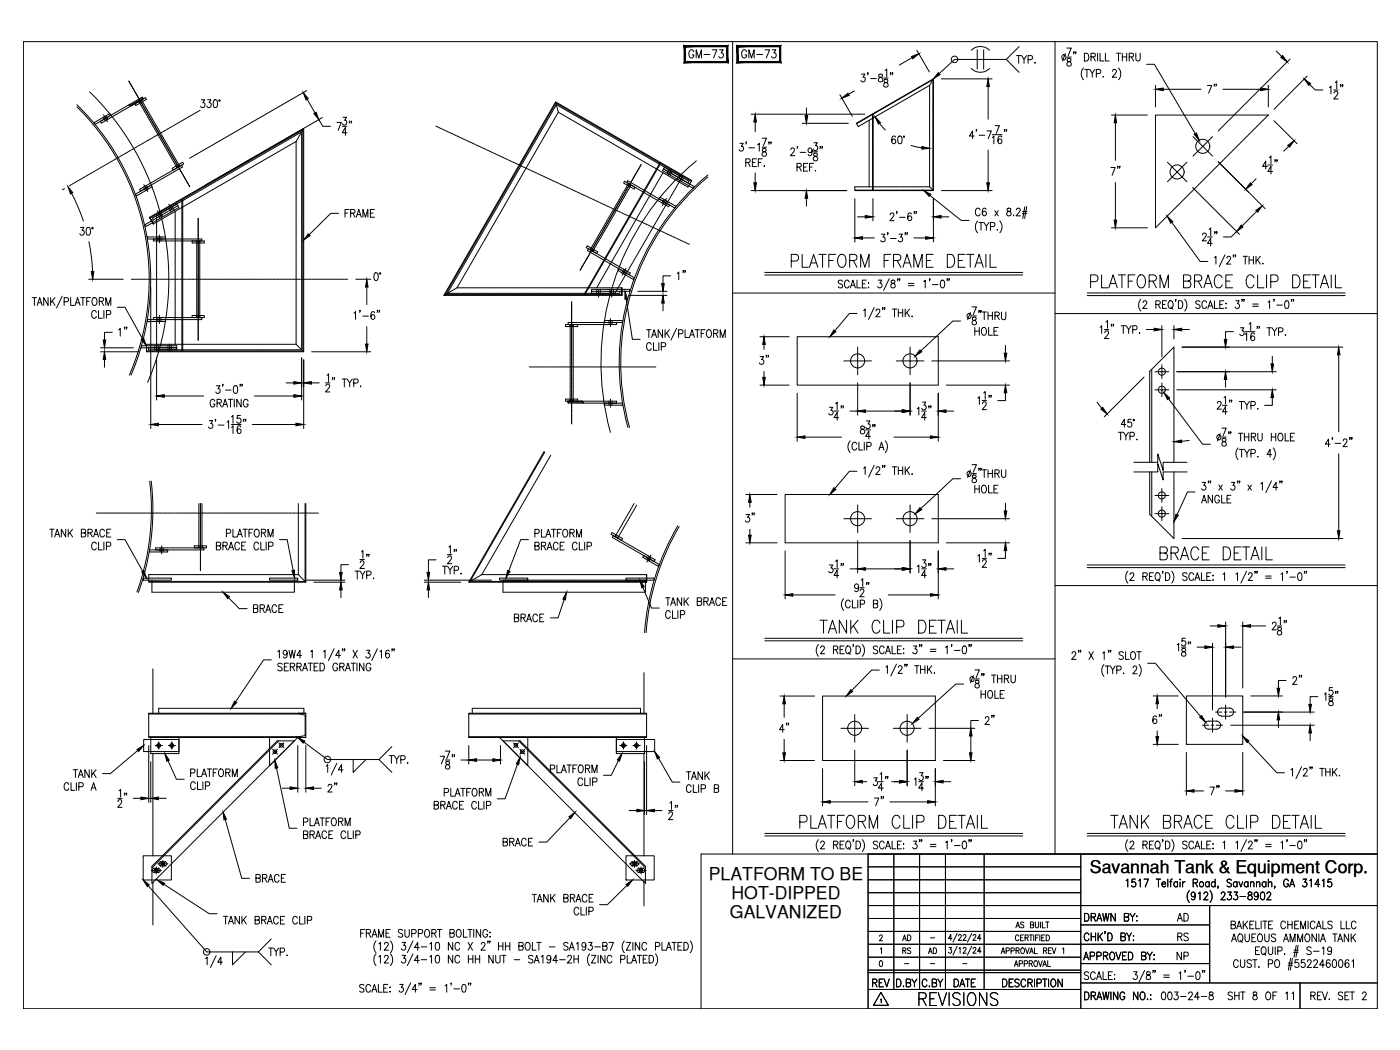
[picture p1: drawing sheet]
<svg xmlns="http://www.w3.org/2000/svg" width="610mm" height="457mm" viewBox="0 0 610 457" stroke-linecap="round" stroke-linejoin="round" font-family="sans-serif">
<defs><g id="words">
<g font-size="9.7">
<text x="343.6" y="117.5">PLATFORM FRAME DETAIL</text>
<text x="474.1" y="126.6">PLATFORM BRACE CLIP DETAIL</text>
<text x="356.3" y="276.9">TANK CLIP DETAIL</text>
<text x="347.5" y="361.9">PLATFORM CLIP DETAIL</text>
<text x="482.6" y="361.9">TANK BRACE CLIP DETAIL</text>
<text x="399.3" y="439.2">REVISIONS</text>
</g>
<text font-size="9.3" x="504.1" y="244.8">BRACE DETAIL</text>
<g font-size="7.7">
<text x="308.6" y="383.1">PLATFORM TO BE</text>
<text x="474.6" y="380.3">Savannah Tank &amp; Equipment Corp.</text>
<text x="318.5" y="391.5">HOT-DIPPED</text>
<text x="317.8" y="399.9">GALVANIZED</text>
</g>
<g font-size="7.5">
<text x="530.9" y="41.6" transform="rotate(-90 530.9 41.6)">7&quot;</text>
<text x="488.9" y="77.6" transform="rotate(-90 488.9 77.6)">7&quot;</text>
<text x="386.6" y="97.4">2'-6&quot;</text>
<text x="382.8" y="106.5">3'-3&quot;</text>
<text x="329.8" y="159.8">3&quot;</text>
<text x="323.5" y="228.6">3&quot;</text>
<text x="562" y="299.2">2&quot;</text>
<text x="433.9" y="316.8" transform="rotate(-90 433.9 316.8)">2&quot;</text>
<text x="506.9" y="316.4" transform="rotate(-90 506.9 316.4)">6&quot;</text>
<text x="338.7" y="320">4&quot;</text>
<text x="141.8" y="346.1">2&quot;</text>
<text x="532" y="347.5" transform="rotate(-90 532 347.5)">7&quot;</text>
<text x="56.4" y="352.8" transform="rotate(-90 56.4 352.8)">12&quot;</text>
<text x="385.9" y="352.1" transform="rotate(-90 385.9 352.1)">7&quot;</text>
<text x="296.3" y="358.1" transform="rotate(-90 296.3 358.1)">12&quot;</text>
<text x="535.5" y="411.7">AQUEOUS AMMONIA TANK</text>
</g>
<g font-size="7.1">
<text x="299.2" y="26.5">GM-73</text>
<text x="322.1" y="26.5">GM-73</text>
<text x="441.7" y="28.9">TYP.</text>
<text x="387.3" y="63.9">60°</text>
<text x="149.2" y="96">FRAME</text>
<text x="33.9" y="103.7">30°</text>
<text x="299.5" y="123.1" transform="rotate(-90 299.5 123.1)">1&quot;</text>
<text x="56.4" y="147.5" transform="rotate(-90 56.4 147.5)">1&quot;</text>
<text x="109.4" y="268.1">BRACE</text>
<text x="223" y="272">BRACE</text>
<text x="168.6" y="333.7">TYP.</text>
<text x="218" y="369.7">BRACE</text>
<text x="535.2" y="405.7">BAKELITE CHEMICALS LLC</text>
<text x="511.9" y="411">RS</text>
<text x="379.2" y="431.1">REV</text>
<text x="389.5" y="431.1">D.BY</text>
<text x="400.8" y="431.1">C.BY</text>
<text x="414.5" y="431.1">DATE</text>
<text x="435.7" y="431.1">DESCRIPTION</text>
<text x="471.3" y="427.9">SCALE:</text>
</g>
<g font-size="6.6">
<text x="110.4" y="385.2">BRACE</text>
<text x="96.3" y="403.6">TANK BRACE CLIP</text>
<text x="471.3" y="402.2">DRAWN BY:</text>
<text x="511.9" y="402.2">AD</text>
<text x="156.3" y="409.2">FRAME SUPPORT BOLTING:</text>
<text x="116.1" y="417.3">TYP.</text>
<text x="471" y="419.1">APPROVED BY:</text>
<text x="511.5" y="419.1">NP</text>
<text x="471.3" y="436.4">DRAWING NO.:</text>
<text x="504.8" y="436.4">003-24-8</text>
<text x="533.8" y="436.4">SHT 8 OF 11</text>
<text x="569.7" y="436.4">REV. SET 2</text>
</g>
<text font-size="6.2" x="392.3" y="411">AD</text>
<g font-size="5.7">
<text x="392.3" y="416.3">RS</text>
<text x="403.2" y="416.3">AD</text>
<text x="435" y="416.3">APPROVAL REV 1</text>
<text x="441" y="421.9">APPROVAL</text>
</g>
<g font-size="2.6">
<text x="404.3" y="409.6">-</text>
<text x="393" y="420.9">-</text>
<text x="404.3" y="420.9">-</text>
<text x="418.4" y="420.9">-</text>
</g>
</g></defs>
<!-- layer: 0 -->
<g fill="none" stroke="#000" stroke-width=".44">
<path d="M10.2 18.1h589.5v421.1h-589.5zM319 18.1v353.8M459.4 18.1v353.8M319 127.6h140.4M459.4 136.5h140.3M459.4 255h140.3M319 286.9h140.4M378 377.5h92.6M378 371.9v67.3M389.2 371.9v58.9M400.4 371.9v58.9M411.7 371.9v58.9"/>
<path d="M428.5 371.9v58.9M470.6 371.9v67.3M599.7 371.9h-294.4v67.3M378 383.1h92.6M378 388.7h92.6M378 399.9h92.6M378 394.3h221.7M526.7 394.3v33.7M378 416.8h92.6M378 405.6h92.6M378 411.2h148.7M470.6 419.6h56.1"/>
<path d="M470.6 402.7h56.1M378 423.5h92.6M378 422.4h92.6M378 430.8h92.6M470.6 428h129.1M566.1 428v11.2"/>
</g>
<!-- layer: CENTER -->
<g fill="none" stroke="#000" stroke-width=".44">
<path d="M56.1 35.3l.4 .7M56.6 36.2l.1 .1M56.8 36.5l.5 1M57.4 37.7l.2 .2M57.7 38.1l.5 .9M58.3 39.2l.1 .2M58.5 39.6l.6 .9M45.1 50l.5 .9M45.5 50.8l1.3 2.3M45.7 51.1l.1 .1M46.1 51.8l.1 .2M59.2 40.7l.1 .2"/>
<path d="M59.4 41.1l.6 1M60.1 42.2l.1 .2M60.3 42.6l.6 1M60.9 43.7l.2 .3M61.2 44.1l.5 1M61.8 45.3l.2 .2M62 45.6l.6 1M62.7 46.8l.1 .2M62.9 47.2l.6 .9M63.6 48.3l.1 .2M63.8 48.7l.6 .9M64.5 49.8l.1 .2"/>
<path d="M64.7 50.2l.5 1M65.3 51.4l.2 .1M65.6 51.7l.5 1M66.2 52.9l.1 .2M66.4 53.3l.6 .9M67.1 54.4l.1 .2M67.3 54.8l.6 .9M67.5 59.4l-1 .5M67.8 59.2l-.2 .1M68 55.9l.1 .2M68.2 56.3l.5 .9M68.9 57.4v.2"/>
<path d="M69 58.5l-1 .6M69.1 57.8l.5 1M69.4 58.3l-.2 .1M69.8 58.9v.3M70 59.3l.5 1M70.5 57.6l-1 .6M70.9 57.4l-.2 .1M72 56.7l-.9 .6M72.4 56.5l-.2 .2M73.5 55.9l-.9 .5M73.9 55.6l-.2 .2M75 55l-.9 .6"/>
<path d="M75.4 54.8l-.1 .1M76.6 54.1l-1 .6M76.9 53.9l-.1 .1M78.1 53.2l-.9 .6M78.5 53l-.2 .1M79.6 52.4l-1 .5M80 52.1l-.2 .2M81.1 51.5l-.9 .5M81.5 51.3l-.2 .1M82.7 50.6l-1 .6M83 50.4l-.2 .1M84.2 49.7l-1 .6"/>
<path d="M84.6 49.5l-.2 .1M85.7 48.9l-1 .5M86 48.7h-.1M87.1 48.1l-.8 .4M189.8 54.9l.8 .4M190.8 55.4l.2 .1M191.2 55.6l1 .5M192.4 56.1l.2 .1M192.8 56.3l1 .5M194 56.9l.2 .1M194.4 57.1l1 .4M195.6 57.6l.2 .1"/>
<path d="M196 57.8l1 .5M197.2 58.3l.2 .2M197.6 58.6l1 .4M198.8 59.1l.2 .1M199.2 59.3l1 .4M200.3 59.8l.3 .2M519.5 59.5l4.2 4.2-4.2 4.3M528 59.5l-4.3 4.2 4.3 4.3M32.5 79.6l-.9 .5M32.9 79.3l-.2 .1M34 78.7l-.9 .5M34.4 78.5l-.2 .1"/>
<path d="M35.5 77.8l-.9 .6M35.9 77.6l-.2 .1M37.1 76.9l-1 .6M37.5 76.7l-.3 .1M38.6 76l-1 .6M39 75.8l-.2 .2M40.1 75.2l-1 .5M40.5 74.9l-.2 .2M41.6 74.3l-.9 .6M42 74.1l-.2 .1M43.1 73.4l-.9 .6M43.5 73.2l-.2 .1"/>
<path d="M44.6 72.5l-.9 .6M45 72.3l-.1 .1M46.2 71.7l-1 .5M46.6 71.4l-.2 .2M47.7 70.8l-.9 .5M48.1 70.6l-.2 .1M49.2 69.9l-1 .6M49.6 69.7l-.2 .1M50.7 69l-.9 .6M51.1 68.8l-.2 .1M52.3 68.2l-1 .5M52.6 67.9l-.2 .1"/>
<path d="M53.8 67.3l-1 .5M54.2 67.1l-.2 .1M55.3 66.4l-1 .5M55.7 66.2l-.2 .1M56.8 65.5l-.9 .6M57.2 65.3l-.2 .1M58.3 64.7l-.9 .5M58.7 64.4l-.2 .1M59.8 63.8l-.9 .5M60.2 63.6h-.1M61.4 62.9l-1 .5M61.8 62.7l-.2 .1"/>
<path d="M62.9 62l-.9 .6M63.3 61.8l-.2 .1M64.4 61.1l-1 .6M64.8 60.9l-.2 .1M65.9 60.3l-.9 .5M66.3 60l-.2 .2M70.6 60.5l.1 .2M70.8 60.8l.6 1M71.5 62l.1 .2M71.7 62.4l.5 .9M72.4 63.5l.1 .2M72.6 63.9l.5 .9"/>
<path d="M73.2 65l.1 .2M73.5 65.4l.5 1M74.1 66.6l.1 .1M74.3 66.9l.6 1M75 68.1l.1 .2M75.2 68.5l.6 .9M75.9 69.6l.1 .2M76.1 69.9l.6 1M76.7 71.1l.2 .2M77 71.5l.5 .9M77.6 72.6l.2 .2M77.8 73l.6 1"/>
<path d="M78.5 74.1l.1 .3M78.7 74.5l.6 1M79.4 75.7l.1 .2M79.6 76l.6 1M80.2 77.2l.2 .2M80.5 77.6l.5 .9M81.1 78.7l.2 .2M81.4 79.1l.5 .9M200.8 60l.9 .5M202 60.6l.2 .1M202.3 60.8l1.1 .4M203.6 61.4h.1"/>
<path d="M203.9 61.5l1 .5M205.1 62.1l.2 .1M205.5 62.2l1 .5M206.7 62.8l.2 .1M207.1 63l1 .5M208.3 63.6h.2M208.7 63.7l1 .5M209.9 64.3l.2 .1M210.3 64.5l1 .5M211.5 65l.2 .1M211.9 65.2l1 .5M213.1 65.8l.2 .1"/>
<path d="M213.5 66l1 .4M214.7 66.5l.2 .1M215.1 66.7l1 .5M216.3 67.3l.2 .1M216.6 67.5l1.1 .4M217.9 68l.1 .1M218.3 68.2l1 .4M219.4 68.8h.3M219.9 68.9l.9 .5M221.1 69.5l.1 .1M221.4 69.7l1 .5M222.6 70.2l.2 .1"/>
<path d="M223 70.4l1 .5M224.2 71h.2M224.6 71.2l1 .4M225.8 71.7l.2 .1M226.2 71.9l1 .5M227.4 72.4l.2 .1M227.8 72.7l1 .4M229 73.2l.2 .1M229.4 73.4l1 .4M230.6 73.9l.2 .1M231 74.1l1 .5M232.2 74.7l.2 .1"/>
<path d="M232.6 74.9l1 .4M233.8 75.4l.2 .1M234.2 75.6l.9 .5M235.4 76.2l.2 .1M235.7 76.3l1.1 .5M236.9 76.9l.2 .1M237.3 77.1l1 .5M238.5 77.7h.2M238.9 77.8l1 .5M240.1 78.4l.2 .1M240.5 78.6l1 .5M241.7 79.1l.2 .1"/>
<path d="M242.1 79.3l1 .5M243.3 79.9l.2 .1M274.9 79l-.5 1M275.2 78.6l-.2 .2M275.8 77.5l-.5 1M276 77.1l-.1 .2M276.7 76l-.6 .9M276.9 75.6l-.1 .2M277.6 74.4l-.6 1M277.8 74.1l-.1 .2M278.5 73l-.6 .9M278.7 72.6l-.2 .1"/>
<path d="M279.2 71.7l-.4 .7M291.2 75.7l-.4 .7M291.4 75.4l-.1 .1M291.6 75l-.4 .6M291.7 74.8l.2-.3-.4 .7M292.3 73.8l-.3 .6M296.1 78.6l-.3 .6M296.4 78.2l-.2 .2M296.8 77.4l-.6 1.1M297.3 76.6l-.4 .7M508.3 70.6l4.3 4.3-4.3 4.2M516.8 70.6l-4.2 4.3 4.2 4.2"/>
<path d="M31 80.4l-.8 .5M31.4 80.2l-.2 .1M62.6 80.4l.5 .9M63.1 81.2l.5 .8M63.2 81.5l.1 .1M63.4 81.8l1 1.7M63.7 82.2l.1 .2M68.6 91.8l.3 .6M69 92.5l.6 1.1M69 92.6l.1 .2M69.5 93.4l.1 .1M69.7 93.7l.3 .7"/>
<path d="M73.5 88.9l.4 .6M74.1 89.9l-.2-.2 .6 1M74.4 90.5l.1 .2M74.6 90.9l.4 .6M82 80.2l.1 .2M82.2 80.6l.4 .7M86.3 95.1v.7M86.3 96.1v.2M86.3 96.5v1.1M86.3 97.8v.2M86.3 98.2v1.1M86.3 99.5v.3"/>
<path d="M243.7 80.1l1 .4M244.9 80.6l.2 .1M245.3 80.8l1 .5M246.5 81.3l.2 .2M246.9 81.5l1 .5M248.1 82.1l.2 .1M248.5 82.3l1 .4M249.7 82.9h.2M250 83l1.1 .5M251.3 83.6l.1 .1M251.7 83.7l.9 .5M252.8 84.3l.3 .1"/>
<path d="M253.2 84.5l1 .5M254.5 85.1h.1M254.8 85.2l1 .5M256 85.8l.2 .1M256.4 86l1 .5M257.6 86.5l.2 .1M258 86.7l1 .5M259.2 87.3l.2 .1M259.6 87.5l1 .4M260.8 88l.2 .1M261.2 88.2l1 .5M262.4 88.8l.2 .1"/>
<path d="M262.8 89l1 .4M262.9 99.9l-.2 .2M263.5 98.8l-.5 .9M263.8 98.4l-.2 .2M264 89.5l.2 .1M264.4 89.7l1 .4M264.4 97.3l-.6 .9M264.6 96.9l-.1 .1M265.3 95.7l-.6 1M265.5 95.3l-.1 .2M265.6 90.3l.2 .1M266 90.4l.9 .5"/>
<path d="M266.2 94.2l-.6 1M266.4 93.8l-.1 .2M267 92.7l-.5 1M267.2 91l.2 .1M267.2 92.3v.2M267.6 91.2l.9 .5M267.9 91.2l-.5 .9M268.1 90.8l-.1 .2M268.8 91.8h.1M268.8 89.6l-.5 1M269 89.3l-.1 .2M269.1 91.9l1.1 .5"/>
<path d="M269.6 88.1l-.5 1M269.9 87.8l-.1 .1M270.3 92.5l.2 .1M270.5 86.6l-.5 1M270.7 92.7l1 .4M270.7 86.2v.2M271.4 85.1l-.5 .9M271.6 84.7l-.1 .2M271.9 93.2l.2 .1M272.3 93.4l1 .5M272.3 83.6l-.5 .9M272.5 83.2l-.1 .2"/>
<path d="M273.2 82.1l-.6 .9M273.4 81.7l-.1 .1M273.5 94h.2M273.9 94.2l1 .4M274.1 80.5l-.6 1M274.3 80.2l-.1 .2M275.1 94.7l.2 .1M275.5 94.9l1 .4M276.7 95.4l.2 .1M277.1 95.6l1 .5M278.3 96.2l.2 .1M278.7 96.4l1 .4"/>
<path d="M279.9 96.9l.2 .1M280.3 97.1l1 .5M281.5 97.7l.2 .1M281.9 97.8l1 .5M283.1 98.4l.2 .1M283.4 98.6l1.1 .5M284.6 99.2h.2M285.1 99.3l.9 .5M286.2 99.9l.3 .1M289.1 88.2l-.1 .2M289.5 87.5v.1M290.2 86.4l-1.8 3.1"/>
<path d="M69.4 102.3v3.5M86.3 100v1.1M86.3 101.3v.2M86.3 101.7v1.1M86.3 103.1v.2M86.3 103.5v1.1M86.3 104.8v.2M86.3 105.3v1.1M86.3 106.6v.2M86.3 107v1.1M86.3 108.3v.3M86.3 108.8v1.1"/>
<path d="M86.3 110.1v.2M86.3 110.5v1.1M86.3 111.9v.2M86.3 112.3v1.1M86.3 113.6v.2M86.3 114v1.1M86.3 115.3v.3M86.3 115.8v1.1M86.3 117.1v.2M86.3 117.5v1.1M86.3 118.8v.3M86.3 119.3v1.1"/>
<path d="M253 117l-.4 .7M253.2 116.6l-.1 .2M253.9 115.5l-.6 .9M254.1 115.1l-.1 .2M254.7 114l-.5 .9M255 113.6l-.1 .2M255.6 112.5l-.5 .9M255.8 112.1l-.1 .1M256.5 110.9l-.5 1M256.7 110.5l-.1 .2M257.4 109.4l-.6 .9M257.6 109l-.1 .2"/>
<path d="M258.3 107.9l-.6 1M258.5 107.5l-.1 .2M259.2 106.4l-.6 .9M259.4 106l-.2 .2M260 104.8l-.6 1M260.3 104.5l-.2 .2M260.9 103.3l-.6 1M261.1 102.9l-.1 .2M261.8 101.8l-.6 1M262 101.4l-.1 .2M262.7 100.3l-.6 .9M271.3 119l-.4 .9"/>
<path d="M271.6 118.6l-.1 .2M271.8 118.2l-.5 .9M272 117.9l-.1 .1M272.2 117.6l-.5 .8M272.6 116.8l-.5 .9M286.6 100.1l1 .5M287.9 100.6l.1 .1M288.2 100.8l1 .5M289.4 101.4l.2 .1M289.8 101.6l1 .4M291 102.1l.2 .1M291.4 102.3l1 .5"/>
<path d="M292.6 102.8l.2 .2M293 103.1l1 .4M294.2 103.6l.2 .1M294.6 103.8l1 .4M295.8 104.4l.2 .1M296.2 104.5l1 .5M297.4 105.1l.2 .1M297.8 105.3l1 .4M298.9 105.8l.3 .1M299.4 106l.8 .4M57.2 121.6h1.2M58.6 121.6h.2"/>
<path d="M59 121.6h1.1M60.3 121.6h.2M60.8 121.6h1.1M62.1 121.6h.2M62.5 121.6h1.1M63.8 121.6h.2M64.3 121.6h1M65.6 121.6h.2M66 121.6h1.1M67.3 121.6h.2M67.8 121.6h1.1M69.1 121.6h.2"/>
<path d="M69.4 137.4v3.5M69.5 121.6h1.1M70.9 121.6h.2M71.3 121.6h1.1M72.6 121.6h.2M73.1 121.6h1.1M74.4 121.6h.2M74.8 121.6h1.1M76.1 121.6h.2M76.6 121.6h1.1M77.9 121.6h.2M78.3 121.6h1.1"/>
<path d="M79.6 121.6h.2M80.1 121.6h1M81.4 121.6h.2M81.8 121.6h1.1M83.1 121.6h.2M83.6 121.6h1.1M84.9 121.6h.2M85.3 121.6h1.1M86.3 120.6v.2M86.3 121v1.1M86.3 122.4v.2M86.3 122.8v1.1"/>
<path d="M86.3 124.1v.2M86.3 124.6v1.1M86.3 125.9v.2M86.3 126.3v1.1M86.3 127.6v.3M86.3 128.1v1.1M86.3 129.4v.2M86.3 129.8v1.1M86.3 131.2v.2M86.3 131.6v1.1M86.3 132.9v.2M86.3 133.3v1.1"/>
<path d="M86.3 134.6v.3M86.3 135.1v1.1M86.3 136.4v.2M86.3 136.8v1.1M86.3 138.1v.3M86.3 138.6v1.1M86.3 139.9v.2M86.6 121.6h.3M87.1 121.6h1.1M88.4 121.6h.2M88.8 121.6h1.1M90.2 121.6h.2"/>
<path d="M90.6 121.6h1.1M91.9 121.6h.2M92.4 121.6h1.1M93.7 121.6h.2M94.1 121.6h1.1M95.4 121.6h.2M95.9 121.6h1.1M97.2 121.6h.2M97.6 121.6h1.1M98.9 121.6h.2M99.4 121.6h1M100.7 121.6h.2"/>
<path d="M101.1 121.6h1.1M102.4 121.6h.2M102.9 121.6h1.1M104.2 121.6h.2M104.6 121.6h1.1M105.9 121.6h.3M106.4 121.6h1.1M107.7 121.6h.2M108.1 121.6h1.1M109.5 121.6h.2M109.9 121.6h1.1M111.2 121.6h.2"/>
<path d="M111.7 121.6h1.1M113 121.6h.2M113.4 121.6h1.1M114.7 121.6h.2M115.2 121.6h1M116.5 121.6h.2M116.9 121.6h1.1M118.2 121.6h.2M118.6 121.6h1.1M120 121.6h.2M120.4 121.6h1.1M121.7 121.6h.2"/>
<path d="M122.2 121.6h1.1M123.5 121.6h.2M123.9 121.6h1.1M125.3 121.6h.2M125.7 121.6h1.1M127 121.6h.2M127.5 121.6h1.1M128.8 121.6h.2M129.2 121.6h1.1M130.5 121.6h.2M131 121.6h1.1M132.3 121.6h.2"/>
<path d="M132.7 121.6h1.1M134 121.6h.2M134.5 121.6h1M135.8 121.6h.2M136.2 121.6h1.1M137.5 121.6h.2M138 121.6h1.1M139.3 121.6h.2M139.7 121.6h1.1M141 121.6h.3M141.5 121.6h1.1M142.8 121.6h.2"/>
<path d="M143.2 121.6h1.1M144.6 121.6h.2M145 121.6h1.1M146.3 121.6h.2M146.8 121.6h1.1M148.1 121.6h.2M148.5 121.6h1.1M149.8 121.6h.2M150.3 121.6h1.1M248.9 131.5v.7M248.9 132.4v.2M248.9 132.9v1.1"/>
<path d="M248.9 134.2v.2M248.9 134.6v1.1M248.9 135.9v.3M248.9 136.4v1.1M248.9 137.7v.2M248.9 138.1v1.1M248.9 139.5v.2M248.9 139.9v1.1M260.6 126.4v.7M260.6 127.3v1.2M260.6 128.7v.7M265.8 138.7v3.5"/>
<path d="M266.3 126.4v.7M266.3 127.3v1.2M266.3 128.7v.7M68.2 149.9v.8M68.2 150.8v1.3M68.2 152.2v.7M73.9 149.9v.8M73.9 150.8v1.3M73.9 152.2v.7M86.3 140.3v1.1M86.3 141.7v.2M86.3 142.1v1.1"/>
<path d="M86.3 143.4v.3M86.3 143.9v1.1M86.3 145.2v.2M86.3 145.6v1.1M86.3 147v.2M86.3 147.4v.7M230.4 159.8h.9M231.5 159.8h.3M232 159.8h1.1M233.3 159.8h.2M233.8 159.8h1.1M235.1 159.8h.2"/>
<path d="M235.5 159.8h1.1M236.8 159.8h.3M237.3 159.8h1.1M238.6 159.8h.2M239 159.8h1.1M240.4 159.8h.2M240.8 159.8h1.1M242.1 159.8h.2M242.5 159.8h1.1M243.9 159.8h.2M244.3 159.8h1.1M245.6 159.8h.2"/>
<path d="M246 159.8h1.1M247.3 159.8h.3M247.8 159.8h1.1M248.9 141.2v.2M248.9 141.7v1.1M248.9 143v.2M248.9 143.4v1.1M248.9 144.7v.3M248.9 145.2v1.1M248.9 146.5v.2M248.9 146.9v1.1M248.9 148.2v.3"/>
<path d="M248.9 148.7v1.1M248.9 150v.2M248.9 150.4v1.1M248.9 151.7v.2M248.9 152.2v1.1M248.9 153.5v.2M248.9 153.9v1.1M248.9 155.3v.2M248.9 155.7v1.1M248.9 157v.2M248.9 157.5v1.1M248.9 158.8v.2"/>
<path d="M248.9 159.2v1.1M249.1 159.8h.2M249.5 159.8h1.1M250.9 159.8h.2M251.3 159.8h1.1M252.6 159.8h.2M253.1 159.8h1.1M254.4 159.8h.2M254.8 159.8h1.1M256.1 159.8h.3M256.6 159.8h1.1M257.9 159.8h.2"/>
<path d="M258.3 159.8h1.1M259.7 159.8h.2M260.1 159.8h1.1M261.4 159.8h.2M261.8 159.8h1.1M263.2 159.8h.2M263.6 159.8h1.1M264.9 159.8h.2M265.3 159.8h1.1M266.6 159.8h.3M267.1 159.8h1.1M268.4 159.8h.2"/>
<path d="M268.8 159.8h1.1M270.2 159.8h.2M270.6 159.8h1.1M271.9 159.8h.2M272.4 159.8h1.1M273.7 159.8h.2M274.1 159.8h1.1M275.4 159.8h.3M275.9 159.8h1.1M277.2 159.8h.2M277.6 159.8h1.1M279 159.8h.2"/>
<path d="M279.4 159.8h1.1M280.7 159.8h.2M281.1 159.8h1.1M282.4 159.8h.3M282.9 159.8h1.1M284.2 159.8h.2M284.6 159.8h1M373.5 151.1v6.1h-6.1M379.5 157.2h-6v6M396.3 151.1v6.1h-6M402.3 157.2h-6v6M505.9 158.8v3.1h3"/>
<path d="M248.9 160.5v.3M248.9 161v1.1M248.9 162.3v.2M248.9 162.7v1.1M248.9 164v.3M248.9 164.5v1.1M248.9 165.8v.2M248.9 166.2v1.1M248.9 167.5v.2M248.9 168v1.1M248.9 169.3v.2M248.9 169.7v1.1"/>
<path d="M248.9 171v.3M248.9 171.5v1.1M248.9 172.8v.2M248.9 173.2v1.1M248.9 174.6v.2M248.9 175v1.1M248.9 176.3v.2M248.9 176.8v1.1M248.9 178.1v.2M248.9 178.5v1.1M248.9 179.8v.3M265.8 173.8v3.5"/>
<path d="M502.9 169.7h3v3M502.9 161.9h3v3M505.9 166.7v3h3M248.9 180.3v1.1M248.9 181.6v.2M248.9 182v1.1M248.9 183.3v.3M248.9 183.8v.7M87.3 219.3v1.1M373.5 219.9v6h-6.1M396.3 219.9v6h-6M502.9 215.7h3v3.1"/>
<path d="M505.9 212.7v3h3M41.9 223.4h.7M42.8 223.4h.2M43.2 223.4h1.1M44.6 223.4h.2M45 223.4h1.1M46.3 223.4h.2M46.7 223.4h1.1M48 223.4h.3M48.5 223.4h1.1M49.8 223.4h.2M50.2 223.4h1.1"/>
<path d="M51.5 223.4h.3M52 223.4h1.1M53.3 223.4h.2M53.7 223.4h1.1M55.1 223.4h.2M55.5 223.4h1.1M56.8 223.4h.3M57.3 223.4h1.1M58.6 223.4h.2M59 223.4h1.1M60.4 223.4h.2M60.8 223.4h1.1"/>
<path d="M62.1 223.4h.2M62.5 223.4h1.1M63.8 223.4h.3M64.3 223.4h1.1M65.6 223.4h.2M66 223.4h1.1M67.3 223.4h.3M67.8 223.4h1.1M69.1 223.4h.2M69.5 223.4h1.1M70.4 237.7v3.5M70.9 223.4h.2"/>
<path d="M71.3 223.4h1.1M72.6 223.4h.2M73.1 223.4h1.1M74.4 223.4h.2M74.8 223.4h1.1M76.1 223.4h.3M76.6 223.4h1.1M77.9 223.4h.2M78.3 223.4h1.1M79.7 223.4h.2M80.1 223.4h1.1M81.4 223.4h.2"/>
<path d="M81.8 223.4h1.1M83.1 223.4h.3M83.6 223.4h1.1M84.9 223.4h.2M85.3 223.4h1.1M86.6 223.4h.3M87.1 223.4h1.1M87.3 220.6v.2M87.3 221v1.1M87.3 222.3v.3M87.3 222.8v1.1M87.3 224.1v.2"/>
<path d="M87.3 224.5v1.1M87.3 225.8v.3M87.3 226.3v1.1M87.3 227.6v.2M87.3 228v1.1M87.3 229.3v.3M87.3 229.8v1.1M87.3 231.1v.2M87.3 231.5v1.1M87.3 232.8v.3M87.3 233.3v1.1M87.3 234.6v.2"/>
<path d="M87.3 235v1.1M87.3 236.4v.2M87.3 236.8v1.1M87.3 238.1v.3M87.3 238.6v1.1M87.3 239.9v.2M88.4 223.4h.2M88.8 223.4h1.1M90.2 223.4h.2M90.6 223.4h1.1M91.9 223.4h.2M92.4 223.4h1.1"/>
<path d="M93.7 223.4h.2M94.1 223.4h1.1M95.4 223.4h.3M95.9 223.4h1.1M97.2 223.4h.2M97.6 223.4h1.1M98.9 223.4h.3M99.4 223.4h1.1M100.7 223.4h.2M101.1 223.4h1.1M102.4 223.4h.3M102.9 223.4h1.1"/>
<path d="M104.2 223.4h.2M104.6 223.4h1.1M105.9 223.4h.3M106.4 223.4h1.1M107.7 223.4h.2M108.1 223.4h1.1M109.5 223.4h.2M109.9 223.4h1.1M111.2 223.4h.2M111.7 223.4h1.1M113 223.4h.2M113.4 223.4h1.1"/>
<path d="M114.8 223.4h.2M115.2 223.4h1.1M116.5 223.4h.2M116.9 223.4h1.1M118.2 223.4h.3M118.7 223.4h1.1M120 223.4h.2M120.4 223.4h1.1M121.7 223.4h.2M122.2 223.4h1.1M123.5 223.4h.2M123.9 223.4h1.1"/>
<path d="M125.3 223.4h.2M125.7 223.4h1.1M127 223.4h.2M127.5 223.4h1.1M128.8 223.4h.2M129.2 223.4h1.1M130.5 223.4h.3M131 223.4h1.1M132.3 223.4h.2M132.7 223.4h1.1M134 223.4h.3M134.5 223.4h1.1"/>
<path d="M135.8 223.4h.2M136.2 223.4h1.1M137.5 223.4h.3M138 223.4h.6M379.5 225.9h-6v6M402.3 225.9h-6v6M505.9 220.7v3h-3M508.9 223.7h-3v3M87.3 240.3v1.1M87.3 241.7v.2M87.3 242.1v1.1M87.3 243.4v.2"/>
<path d="M87.3 243.8v1.1M87.3 245.1v.3M87.3 245.6v1.1M87.3 246.9v.2M87.3 247.3v1.1M282.6 243.1l-.9 1.6M282.8 242.7l-.1 .2M283 242.4l-.5 .9M283.4 241.7l-.5 .8M366.2 317.1h12M372.2 311.1v12M395 311.1v6h-6"/>
<path d="M401 317.1h-6v6M523.6 315.8h2.7M527.4 315.8h1.1M528 312.7v6.2M529.3 310.1h2.7M529.6 315.8h2.8M533.1 310.1h1.1M533.7 307v6.2M535.3 310.1h2.8M69.1 323.1v1.5h1.5h-1.5v1.5zM69.1 324.6h-1.5h1.5M74.8 323.1v1.5h-1.5"/>
<path d="M76.4 324.6h-1.6v1.5M118.7 326.2l1 1.1-1 1.1M120.8 326.2l-1.1 1.1 1.1 1.1M121.5 323.5l1 1-1 1.1M123.6 323.5l-1.1 1 1.1 1.1M223.6 323.5l1 1-1 1.1M225.7 323.5l-1.1 1 1.1 1.1M226.4 326.2l1 1.1-1 1.1M228.5 326.2l-1.1 1.1 1.1 1.1M269.9 324.6h1.6v1.5M271.5 323.1v1.5h1.5M277.1 324.6h1.6h-1.6"/>
<path d="M277.1 323.1v1.5h-1.4h1.4v1.5zM65.9 379h1M67 377.9l1.1 1-1.1 1.1M67.1 379h.2M67.5 379h1.1M68.1 377.5v1.2M68.1 378.9v.2M68.1 379.3v1.2M68.7 376.1h1M68.8 379h.2M69.2 377.9l-1.1 1 1.1 1.1M69.2 379h1.1"/>
<path d="M69.8 375.1l1.1 1-1.1 1.1M69.9 376.1h.2M70.3 376.1h1.1M70.9 374.6v1.2M70.9 376.1v.2M70.9 376.5v1.2M71.7 376.1h.2M72 375.1l-1.1 1 1.1 1.1M72.1 376.1h1M274.1 376.1h1M275.2 375.1l1.1 1-1.1 1.1M275.3 376.1h.2"/>
<path d="M275.7 376.1h1.1M276.3 374.6v1.2M276.3 376.1v.2M276.3 376.5v1.2M276.9 379h1M277.1 376.1h.2M277.4 375.1l-1.1 1 1.1 1.1M277.5 376.1h1M278 377.9l1.1 1-1.1 1.1M278.2 379h.2M278.6 379h1.1M279.1 377.5v1.2"/>
<path d="M279.1 378.9v.2M279.1 379.3v1.2M279.9 379h.2M280.1 377.9l-1 1 1 1.1M280.4 379h.9"/>
</g>
<!-- layer: 3X3X14 -->
<g fill="none" stroke="#000" stroke-width=".44">
<path d="M501.5 160.8v40.5M500.6 201.3v-39.6l10.6-10.6v50.2M500.6 205.5v18.5l10.6 10.5v-29M501.5 205.5v19.3M66.2 252.6v5.3h62v-5.3M219 252.6h62v5.3h-62zM219 253h62M120.7 322.6h7.5l-62 62.1v-7.5zM121.4 322.6l-55.2 55.2M219 322.6h7.5l54.5 54.6v7.5zM225.8 322.6l55.2 55.2"/>
<circle cx="505.9" cy="169.7" r="1.55"/>
<circle cx="505.9" cy="161.8" r="1.55"/>
<circle cx="505.9" cy="215.7" r="1.55"/>
<circle cx="505.9" cy="223.6" r="1.55"/>
<circle cx="68.1" cy="378.9" r=".78"/>
<circle cx="70.9" cy="376.1" r=".78"/>
<circle cx="276.3" cy="376.1" r=".78"/>
<circle cx="279.1" cy="378.9" r=".78"/>
</g>
<!-- layer: BRACE CLIP -->
<g fill="none" stroke="#000" stroke-width=".44">
<path d="M503.1 50.1h49.2l-49.2 49.1zM62.3 251.7h12.3v.9h-12.3zM117.4 251.7h12.3v.9h-12.3zM217.5 251.7h12.3v.9h-12.3zM272.6 251.7h12.2v.9h-12.2zM516.6 303h24.5v21.1h-24.5zM525 314.5l1.2-.5h3.5a1.76 1.76 0 0 1 1.8 1.7 1.76 1.76 0 0 1-1.8 1.8h-3.5a1.76 1.76 0 0 1-1.6-1.1 1.76 1.76 0 0 1 .4-1.9zM531.9 311.8h3.5M535.4 308.3a1.76 1.76 0 0 1 1.8 1.7 1.76 1.76 0 0 1-1.8 1.8M535.4 308.3h-3.5a1.76 1.76 0 0 0-1.8 1.7 1.76 1.76 0 0 0 1.8 1.8M117.4 321.1h12.3l-12.3 12.3zM217.5 321.1h12.3v12.3z"/>
<path d="M62.3 372.6h12.3v10.6h-12.3zM66.5 378.4l2.4-.3a.87 .87 0 0 1 .9 .9 .87 .87 0 0 1-.9 .9l-2.1-.1-.5-.8zM70 375.3a.87 .87 0 0 0-.8 .8 .87 .87 0 0 0 .8 .9M70 375.3h1.8M70 377h1.8M71.8 375.3a.87 .87 0 0 1 .8 .8 .87 .87 0 0 1-.8 .9M272.6 372.6h12.2v10.6h-12.2zM275.4 375.3a.87 .87 0 0 0-.9 .8 .87 .87 0 0 0 .9 .9M275.4 375.3h1.7M275.4 377h1.7M277.1 375.3a.87 .87 0 0 1 .9 .8 .87 .87 0 0 1-.9 .9M277.6 378.4l2.4-.3a.87 .87 0 0 1 .9 .9 .87 .87 0 0 1-.9 .9l-2.1-.1-.5-.8z"/>
<circle cx="512.5" cy="74.9" r="3.1"/>
<circle cx="523.7" cy="63.7" r="3.1"/>
<circle cx="69.1" cy="324.6" r=".78"/>
<circle cx="74.8" cy="324.6" r=".78"/>
<circle cx="119.7" cy="327.3" r=".78"/>
<circle cx="122.5" cy="324.5" r=".78"/>
<circle cx="224.6" cy="324.5" r=".78"/>
<circle cx="227.4" cy="327.3" r=".78"/>
<circle cx="271.4" cy="324.6" r=".78"/>
<circle cx="277.1" cy="324.6" r=".78"/>
</g>
<!-- layer: DIM -->
<g fill="none" stroke="#000" stroke-width=".44">
<path d="M133.6 39.4l-51 29.5M372 39.6l-2.5 1.5M375.1 32.3h1.5l-.8 1.3a1.02 1.02 0 0 1 .8 1.6 1.02 1.02 0 0 1-1.8-.2M378 31.8h-.3h.3l-.3 .8M379.1 34.2h2.4M382.8 32.4v1a1.23 1.23 0 0 1 1.4 .7 1.23 1.23 0 0 1-.5 1.6 1.08 1.08 0 0 1-1.3-1.2 1.08 1.08 0 0 1 1.4-.9l.4-.8a.95 .95 0 0 0-1.4-.4zM384.8 34h1.9M385 34.7v1a1.35 1.35 0 0 1 1.4 .5 1.35 1.35 0 0 1 0 1.5 1.09 1.09 0 0 1-1.7-.7 1.09 1.09 0 0 1 1.5-1.2l.4-.8a.98 .98 0 0 0-1.6-.3zM385.4 30.7l.7-.7v3.4M387.9 31.8h-.2h.2l-.2 .8M388.7 31.8h-.2h.2l-.2 .8M397.2 25.1l-5.6 3.2"/>
<path d="M399.2 21.9l5.5 9.4M409.9 34.3h22.1M422.9 21.9a5.6 5.6 0 0 1 8 0M422.9 29.8a5.6 5.6 0 0 0 8 0M425.5 21.7v8.4M428.3 21.7v8.4M430.3 37.7v14.2M438.1 25.9h-22.4l-6.8 6.2M438.1 25.9l5.7 5.6M443.8 20.3l-5.7 5.6M462.8 24a1.03 1.03 0 0 1 1.3 .9 1.03 1.03 0 0 1-1.3 1l-.4-.8zM463.9 23.3l-1.3 3.3"/>
<path d="M464.6 20.9h1.9l-1.4 3.4M464.6 24.9h1.9M464.8 25.6v1a1.35 1.35 0 0 1 1.4 .5 1.35 1.35 0 0 1 0 1.5 1.09 1.09 0 0 1-1.7-.7 1.09 1.09 0 0 1 1.4-1.2l.4-.8a.98 .98 0 0 0-1.5-.3zM467.7 22.7h-.3h.3l-.3 .8M468.5 22.7h-.3h.3l-.3 .8M471.8 29.6a3.8 3.8 0 0 0 0 5.1M472.2 23.2a1.71 1.71 0 0 1 1.9 1.7 1.71 1.71 0 0 1-1.9 1.7zM472.3 30.2h1.9M473.3 30.2v3.4M474.5 30.2l1.1 1.6v1.8M475.1 24.8l1.6-.2 .3-.5-.3-.8-1.6-.1v3.4M476 24.8l1 1.8"/>
<path d="M476.7 30.2l-1.1 1.6M477.4 32l1.6-.2 .3-.4-.1-.8-.6-.4h-1.2v3.4M477.9 23.2v3.4M479 23.2v3.4h1.6M480.2 33.5h.3zM481.3 23.2v3.4h1.7M484.4 31l.6-.8h.5l.6 .7-.4 1.1-1.4 1.6h1.9M486.1 23.2h1.9M487 29.6a3.8 3.8 0 0 1 0 5.1M487 23.2v3.4M488.7 24.8h1.9M488.7 23.2v3.4"/>
<path d="M490.6 23.2v3.4M491.7 24.8l1.6-.2 .3-.5-.3-.8-1.6-.1v3.4M492.6 24.8l1 1.8M494.6 23.2v2.4a.95 .95 0 0 0 .9 1 .95 .95 0 0 0 1-1v-2.4M499.3 28h3.4l17.7 30.2M503.1 37.1v9.5M506.5 38.9h16.4M532.5 38.9h16.4M552.3 37.1v9.5M555.7 22.2l2.4 2.4M561.7 25.8l-31.2 31.2M569.2 33.2l-14.5 14.4"/>
<path d="M570.3 36.8l2.4 2.4h3.4M578.9 38.2l.6-.7v3.4M580.8 39.2h1.9M581.4 35.9l.7-.7v3.4M583.9 37h-.3h.3l-.3 .8M584.7 37h-.3h.3l-.3 .8M87.6 43.4h1.5l-.8 1.3a1.03 1.03 0 0 1 .9 1.6 1.03 1.03 0 0 1-1.8-.1M90.4 43.4h1.4l-.8 1.3a1.03 1.03 0 0 1 .9 1.6 1.03 1.03 0 0 1-1.8-.1M93.2 43.6l.7-.2a2.16 2.16 0 0 1 0 3.4h-.3a2.46 2.46 0 0 1-.4-3.2zM133.8 43.2l3.3 6M138.8 52.1l1.7 2.9h3.4M140.4 51.2l-51 29.5"/>
<path d="M146.7 53.3h1.9l-1.3 3.4M149 55h2.1M149.4 51.1h1.5l-.8 1.3a1.02 1.02 0 0 1 .7 1.6 1.02 1.02 0 0 1-1.7-.2M151.1 57.8h-2.1l1.4-2.2v3.3M152.3 52.8h-.3h.3l-.3 .9M153.1 52.8h-.2h.2l-.2 .9M327.1 49.7h49.5M328.8 53.1v4.3M349.4 53.7h20M351.1 47v3.3M365.7 41.2l5.4 9.4M382.9 53.7l2.6 2.9"/>
<path d="M424.2 59.2h-2.1l1.4-2.2v3.3M425.3 56.5h-.3h.3l-.3 .8M426.4 58.9h2.4M429.8 57h1.9l-1.4 3.3M432.1 59.9l.7-.7v3.4M432.1 58.6h4.2M433.3 54.7h1.9l-1.4 3.4M436.2 59.7l-.1-.3-.8-.2a1.91 1.91 0 0 0 .2 3.4 .99 .99 0 0 0 .8-1.5 .99 .99 0 0 0-1.6-.1l-.2 .5M437.5 56.5h-.2h.2l-.2 .8M438.3 56.5h-.2h.2l-.2 .8M483.9 50.1h15.7M485.7 53.4v16.4"/>
<path d="M554.7 52.5l10.1 10M580.9 40.6l.5-.8 .9 .1 .2 .5-.4 1.1-1.3 1.6h1.9M322.1 62.4h1.5l-.8 1.3a1.02 1.02 0 0 1 .8 1.6 1.02 1.02 0 0 1-1.8-.1M324.7 70.8l1.7-.2 .2-.5-.2-.8-1.7-.2v3.4M325 61.9h-.3h.3l-.3 .9M325.7 70.8l.9 1.7M326.1 64.4h2.4M327.6 70.8h1.1M328.8 75.3v4.3M329.4 69.1h-1.8v3.4h1.8M329.9 63l.7-.6v3.4M330.2 70.8h1.1"/>
<path d="M331.8 60.2h1.9l-1.4 3.4M331.8 64.1h1.9M332 69.1h-1.8v3.4M332.1 64.8v1a1.24 1.24 0 0 1 1.4 .7 1.24 1.24 0 0 1-.4 1.5 1.08 1.08 0 0 1-1.3-1.1 1.08 1.08 0 0 1 1.4-.9l.4-.5-.2-.7zM332.8 72.2v.3zM335 61.9h-.3h.3l-.3 .9M335.8 61.9h-.3h.3l-.3 .9M344.3 65.2l.6-.8 .8 .2 .2 .4-.3 1.2-1.4 1.6h1.9M347 72.7l1.7-.1 .2-.5-.2-.8-1.7-.2v3.4M347.3 63.9h-.3h.3l-.3 .8M348 72.7l.9 1.8M348.4 66.4h2.4"/>
<path d="M349.9 72.7h1.1M351.7 71.1h-1.8v3.4h1.8M352.5 72.7h1.1M353.6 65.5a.9 .9 0 0 1-1.3 .7 .9 .9 0 0 1-.3-1.4 .9 .9 0 0 1 1.5 .1l.1 .6a1.58 1.58 0 0 1-1.1 2.3l-.6-.5M354.1 66.1h2M354.3 71.1h-1.8v3.4M354.4 62.2h1.5l-.8 1.2a1.02 1.02 0 0 1 .8 1.6 1.02 1.02 0 0 1-1.8-.1M354.4 66.8v1a1.24 1.24 0 0 1 1.4 .7 1.24 1.24 0 0 1-.4 1.5 1.08 1.08 0 0 1-1.3-1.1 1.08 1.08 0 0 1 1.4-.9l.4-.5-.1-.7zM355.1 74.2v.3zM357.3 63.9h-.3h.3l-.3 .8M358.1 63.9h-.3h.3l-.3 .8M396.7 63.3l4.7 1.1"/>
<path d="M430.3 65.4v14.2M485.7 79.5v16.4M546.9 77.9l-2.1 2.1M551.8 72.4h-2l1.3-2.2v3.3M552.1 71.9h2M552.7 68.6l.7-.7v3.4M554.1 74.7h-2l1.3-2.3v3.4M555.4 69.7h-.3h.3l-.3 .8M556.2 69.7h-.3h.3l-.3 .8M561.1 63.7l-2.1 2.1M28.1 82.1l-.9 .5M31.2 84.2l2.8 5.9 2.3 6.1"/>
<path d="M147.4 92.9h-3.4l-9.4 9.3M327.1 83h41.6M351.1 86.3v3.4M372.2 86.5v18.9M373.4 94.4h3.4M380.1 86.5v9.7M404.9 85.1l13.6 10.9h3.4M406.4 86.5v18.9M409.8 94.4h3.4M409.9 83h22.1M425.7 96.2a3.8 3.8 0 0 0 0 5.2M426.2 96.9h1.9"/>
<path d="M426.7 91.4a1.05 1.05 0 0 0-1.2-.7 1.05 1.05 0 0 0-.8 1.2v.8a1.04 1.04 0 0 0 .8 1.3 1.04 1.04 0 0 0 1.2-.8M427.2 96.9v3.4M428.4 96.9l1.1 1.6v1.8M429.4 91.1l-.9-.5a1.91 1.91 0 0 0 .2 3.4 .99 .99 0 0 0 .8-1.4 .99 .99 0 0 0-1.7-.2l-.1 .5M430.6 96.9l-1.1 1.6M431.3 98.7l1.6-.2 .3-.5-.1-.8-.6-.3h-1.2v3.4M433.2 91.8l1.5 2.2M434.7 91.8l-1.5 2.2M435.3 96.2a3.8 3.8 0 0 1 0 5.2M438.6 90.8v1a1.34 1.34 0 0 1 1.4 .5 1.34 1.34 0 0 1 0 1.5 1.01 1.01 0 0 1-1.6-.3 1.01 1.01 0 0 1 .8-1.4l.8-.3 .1-.7a1.02 1.02 0 0 0-1.5-.3zM441.2 93.8h.3zM442.6 91.4l.3-.6 .8-.2 .5 1-1.7 2.4h1.9"/>
<path d="M445.2 93h1.9M445.3 92.1h1.9M446.3 90l-1 5.1M447.1 90l-1 5.1M483.9 99.2h15.7M510.2 96.8l12.4 17h3.3M519.3 81.6l20.4 20.4M526.5 99.9l.7-.7v3.4M543.6 83.7l-13.1-13.2 20.4 20.4M547.2 92l-6.4 6.4M38.7 105.2l1.1 6.5 .5 6.6M163.2 118.9l.7-.1a2.16 2.16 0 0 1 0 3.3h-.3a2.39 2.39 0 0 1-.4-3.2z"/>
<path d="M333 119.7h112.3M333 118.6h112.3M375.6 103.6h5.1M397.9 103.6h5.1M434.1 100.1h.3zM523.6 102.3l.6-.8 .8 .2 .3 .4-.5 1.2-1.3 1.6h1.9M525.8 103.2h2M527.8 106h-2l1.4-2.3v3.4M528.8 112.2l.6-.6v3.4M529.1 101h-.3h.3l-.3 .8M529.9 101h-.3h.3l-.3 .8M533.4 111l-2.5 5.1"/>
<path d="M534.2 112.4l.5-.8 .9 .2 .2 .4-.4 1.2-1.3 1.6h1.9M537.2 111.1h-.3h.3l-.3 .8M538 111.1h-.3h.3l-.3 .8M538.5 100.8l-2.4 2.4h-3.4M541.3 111.6h1.9M542.2 111.6v3.4M543.9 111.6v3.4M543.9 113.2h1.9M545.8 111.6v3.4M546.9 111.6v3.4M547.6 113l1.2 2M548.8 111.6l-1.9 2.2"/>
<path d="M549.9 114.7v.3zM14 129.6h1.9M15 129.6v3.4M16.2 133l1.1-3.4 1.1 3.4M16.6 131.8h1.4M20.9 129.6v3.4l-1.9-3.4v3.4M22 129.6v3.4M22.7 131l1.2 2M23.9 129.6l-1.9 2.2M27.1 129l-2.5 5.1M27.9 131.4l1.6-.2 .3-.5-.1-.8-.5-.3h-1.3v3.4M30.8 129.6v3.4h1.6"/>
<path d="M32.7 133l1.1-3.4 1.1 3.4M33.1 131.8h1.3M35.1 129.6h2M36.1 129.6v3.4M37.7 131.2h1.1M38.6 121.6h15.1M39.5 129.6h-1.8v3.4M40.6 129.8l.3-.2a1.72 1.72 0 0 1 1.4 1.7 1.72 1.72 0 0 1-1.4 1.7 2.14 2.14 0 0 1-.3-3.2zM42 136a1.06 1.06 0 0 0-1.3-.8 1.06 1.06 0 0 0-.8 1.3v.8a1.06 1.06 0 0 0 .8 1.3 1.06 1.06 0 0 0 1.3-.8M42.9 135.2v3.4h1.7M43.2 131.2l1.6-.2 .3-.4-.3-.8-1.6-.2v3.4M44.1 131.2l1 1.8"/>
<path d="M45.2 135.2v3.4M46 133v-3.4l1.1 3.4 1.1-3.4v3.4M46.3 137l1.6-.2 .3-.5-.1-.8-1.8-.3v3.4M51 133.8h3.4l7.7 13.8M65.6 125.1v61.5M154.1 136.4l.7-.7v3.4M154.9 121.6h6.5M156.8 135.2h-.2h.2l-.2 .8M157.9 137.6h2.5M159.7 125v7.6M163.1 136.2l-.1-.3-.7-.2a1.98 1.98 0 0 0 .1 3.4 1 1 0 0 0 .8-1.3 1 1 0 0 0-1.3-.6l-.4 .7M164.5 135.2h-.3h.3l-.3 .8"/>
<path d="M165.3 135.2h-.3h.3l-.3 .8M272.7 130.2l2.7 17.6h3.4M274 128.6h16.4M277.7 126.8h12.7M288.7 132v3.4M292 120.1h-3.3v3.4M366.9 122.5a1.01 1.01 0 0 0-1.1-.6 1.01 1.01 0 0 0-.8 .9l.2 .5 1.6 .8a.81 .81 0 0 1-.6 1.3l-1.2-.5M369.8 122.8a1.07 1.07 0 0 0-1.3-.8 1.07 1.07 0 0 0-.8 1.3v.8a1.07 1.07 0 0 0 .8 1.2 1.07 1.07 0 0 0 1.3-.7M370.3 125.4l1.1-3.4 1.1 3.4M370.7 124.2h1.4M373.2 122v3.4h1.6M373.2 136.5h-3.3l-6.4 7.5"/>
<path d="M375.5 123.6h1.1M376 135.2l.7-.6v3.3M377.3 122h-1.8v3.4h1.8M378.2 123.1v.3zM378.2 125v.4zM380.6 133.9l-2.4 5.2M381.5 135.4l.5-.8 .8 .1 .3 .5-.4 1.1-1.4 1.6h1.9M382.4 122h1.5l-.8 1.3a1.02 1.02 0 0 1 .8 1.6 1.02 1.02 0 0 1-1.7-.2M384.5 134.1h-.3h.3l-.3 .8M385.3 134.1h-.3h.3l-.3 .8M387.2 121.3l-2.4 5.2M388.1 122.1v1a1.35 1.35 0 0 1 1.4 .6 1.35 1.35 0 0 1 0 1.5 1.09 1.09 0 0 1-1.7-.7 1.09 1.09 0 0 1 1.4-1.2l.5-.8a.98 .98 0 0 0-1.6-.4z"/>
<path d="M388.6 134.6h1.9M389.5 134.6v3.3M391 121.5h-.2h.2l-.2 .8M391.1 134.6v3.3M391.1 136.2h2M391.8 121.5h-.2h.2l-.2 .8M393.1 134.6v3.3M394.2 134.6v3.3M394.8 136l1.3 1.9M395.5 123.4h2.5M395.5 124.4h2.5M396.1 134.6l-1.9 2.2"/>
<path d="M397 137.8h.3zM402.2 122.6l.7-.6v3.4M404.9 121.5h-.2h.2l-.2 .8M406 123.9h2.5M409.9 122.1l.6-.1a2.16 2.16 0 0 1 0 3.4h-.3a2.39 2.39 0 0 1-.3-3.3zM412.6 121.5h-.3h.3l-.3 .8M413.4 121.5h-.3h.3l-.3 .8M418.3 139.8h-3.4l-13.9 13M422.6 136l-1.3 3.2M423.2 133.6h2l-1.4 3.4M423.2 137.6h2M423.5 138.3v.9a1.36 1.36 0 0 1 1.4 .6 1.36 1.36 0 0 1 0 1.5 1.1 1.1 0 0 1-1.7-.7 1.1 1.1 0 0 1 1.4-1.2l.4-.8a.98 .98 0 0 0-1.5-.3z"/>
<path d="M426.4 135.4h-.3h.3l-.3 .8M427.2 135.4h-.3h.3l-.3 .8M427.6 135.9h1.9M428.6 135.9v3.3M430.2 135.9v3.3M430.2 137.5h1.9M432.1 135.9v3.3M433.2 137.5l1.6-.2 .3-.5-.1-.6-1.8-.3v3.3M434.2 137.5l.9 1.7M436.1 135.9v2.4a.95 .95 0 0 0 .9 .9 .95 .95 0 0 0 1-.9v-2.4M473.4 128.7h112.3M473.4 127.6h112.3"/>
<path d="M496.8 130.3a3.8 3.8 0 0 0 0 5.1M497.7 131.8l.5-.8 .9 .1 .2 .5-.4 1.1-1.3 1.6h1.9M503.3 132.6l1.6-.2 .3-.5-.1-.7-1.8-.2v3.3M504.3 132.6l.9 1.7M506.2 132.6h1.1M507.9 131h-1.7v3.3h1.7M509.2 131.1l.2-.1a1.69 1.69 0 0 1 1.5 1.6 1.69 1.69 0 0 1-1.5 1.7 2.13 2.13 0 0 1-.2-3.2zM509.8 133.7l.9 .9M512 130.4h-.2h.2l-.2 .8M513.1 131a1.77 1.77 0 0 1 1.9 1.2 1.77 1.77 0 0 1-.9 2.1h-1zM515.9 130.3a3.9 3.9 0 0 1 0 5.1M522.5 131.4a1.03 1.03 0 0 0-1-.5 1.03 1.03 0 0 0-.9 .9l1.9 1.6v.4l-.6 .5-1-.1-.3-.4"/>
<path d="M525.4 131.8a1.04 1.04 0 0 0-1.3-.8 1.04 1.04 0 0 0-.7 1.2v.8a1.04 1.04 0 0 0 .7 1.3 1.04 1.04 0 0 0 1.3-.8M525.9 134.3l1.1-3.3 1.1 3.3M526.4 133.2h1.3M528.8 131v3.3h1.6M531.1 132.6h1.1M532.9 131h-1.8v3.3h1.8M533.9 132.1v.3zM533.9 134v.3zM538.1 131h1.5l-.8 1.2a1.02 1.02 0 0 1 .8 1.6 1.02 1.02 0 0 1-1.8-.1M540.9 130.4h-.2h.2l-.2 .8M541.8 130.4h-.3h.3l-.3 .8M545.5 132.4h2.4"/>
<path d="M545.5 133.4h2.4M552.1 131.6l.7-.6v3.3M554.8 130.4h-.2h.2l-.2 .8M555.9 132.9h2.5M559.8 131.1l.6-.1a2.12 2.12 0 0 1 0 3.3h-.2a2.3 2.3 0 0 1-.4-3.2zM562.5 130.4h-.3h.3l-.3 .8M563.3 130.4h-.3h.3l-.3 .8M43.8 153.2h16.5M43.8 151.4h14.3M45.5 156.6v3.3M48.9 144.7h-3.4v3.4M68.2 155.8v18.4"/>
<path d="M131.3 155.8v18.4M132.2 156.7v29.9M135.7 153.2h25.7M159.7 142.2v7.6M281.5 143.6h1.9M282.5 143.6v3.4M283.6 150a1.04 1.04 0 0 0-1.3-.8 1.04 1.04 0 0 0-.8 1.3v.8a1.04 1.04 0 0 0 .8 1.2 1.04 1.04 0 0 0 1.3-.8M283.7 147l1.1-3.4 1.1 3.4M284.1 145.8h1.4M284.6 149.2v3.3h1.6M286.9 149.2v3.3M287.9 150.9l1.7-.1 .3-.5-.3-1-1.7-.1v3.3"/>
<path d="M288.5 143.6v3.4l-1.9-3.4v3.4M289.6 143.6v3.4M290.3 145l1.2 2M291.5 143.6l-1.9 2.2M294.6 142.9l-2.4 5.2M295.5 145.3l1.6-.1 .3-.5-.3-1-1.6-.1v3.4M298.3 143.6v3.4h1.7M300.2 147l1.1-3.4 1.1 3.4M300.6 145.8h1.4M302.7 143.6h1.9M303.6 143.6v3.4M305.3 145.2h1.1"/>
<path d="M307 143.6h-1.7v3.4M308.1 143.7l.3-.1a1.72 1.72 0 0 1 1.4 1.7 1.72 1.72 0 0 1-1.4 1.7 2.14 2.14 0 0 1-.3-3.3zM310.7 145.2l1.7-.2 .2-.5-.2-.8-1.7-.1v3.4M311.7 145.2l.9 1.8M313.6 147v-3.4l1.1 3.4 1.1-3.4v3.4M330.9 146.6h12.7M332.7 150v2.2M405.8 157.2h33.8M424.5 142.6v3.4M424.5 144.2h1.9M426.4 142.6v3.4M427.9 142.8l.2-.2a1.71 1.71 0 0 1 1.5 1.7 1.71 1.71 0 0 1-1.5 1.7 2.18 2.18 0 0 1-.2-3.2z"/>
<path d="M430.5 142.6v3.4h1.6M432.8 144.2h1.1M434.6 142.6h-1.8v3.4h1.8M437.8 150.4v3.4M479 142.5l.7-.7v3.4M480.9 143.5h1.9M481.1 144.9l.5-.8 .9 .1 .2 .5-.4 1.1-1.4 1.6h1.9M481.6 140.2l.6-.6v3.3M484.1 141.3h-.3h.3l-.3 .8M484.9 141.3h-.3h.3l-.3 .8M488.2 141.8h1.9M489.1 141.8v3.4"/>
<path d="M490.3 141.8l1.1 1.6v1.8M492.5 141.8l-1.1 1.6M493.2 143.6l1.7-.2 .2-.5-.2-.9-1.7-.2v3.4M496.1 145h.2zM499.1 143.5h3.4M505.9 141.7v13.6M511.2 141.7v5.9M514.5 143.5h3.4M514.7 151.1h70M537 144.4h-3.4v3.4M540.1 142.7h1.5l-.8 1.3a1.02 1.02 0 0 1 .8 1.6 1.02 1.02 0 0 1-1.8-.1M542.1 145.6l.7-.6v3.4"/>
<path d="M542.1 144.4h4.3M543.9 141.1l.7-.6v3.4M546.2 145.5l-.1-.4-.7-.1a1.98 1.98 0 0 0 .1 3.4 .98 .98 0 0 0 .8-1.5 .98 .98 0 0 0-1.6-.2l-.1 .5M547.6 142.3h-.3h.3l-.3 .8M548.4 142.3h-.2h.2l-.2 .8M551.7 142.7h1.9M552.6 142.7v3.4M553.9 142.7l1.1 1.6v1.8M554 155.1v3.4M556 142.7l-1 1.6M556.7 144.5l1.7-.2 .3-.4-.3-1-1.7-.2v3.4M559.7 145.8v.3z"/>
<path d="M582.9 154.5v33.5M71.5 172.4h17.2M93.5 174.7a1.04 1.04 0 0 0-1.2-.8 1.04 1.04 0 0 0-.8 1.2v.9a1.05 1.05 0 0 0 1 1.2 1.05 1.05 0 0 0 1-1.2h-.6M94.2 168h1.5l-.8 1.2a1.02 1.02 0 0 1 .9 1.6 1.02 1.02 0 0 1-1.8-.1M94.5 175.5l1.6-.2 .3-.4-.1-.7-1.8-.3v3.3M95.4 175.5l1 1.7M97 177.2l1-3.3 1.1 3.3M97.1 167.4h-.3h.3l-.3 .8M97.4 176.1h1.3M98.2 169.9h2.5M99.4 173.9h1.9M100.4 173.9v3.3"/>
<path d="M102 168.1l.7-.1a2.12 2.12 0 0 1 0 3.3h-.3a2.34 2.34 0 0 1-.4-3.2zM102 173.9v3.3M104.7 167.4h-.2h.2l-.2 .8M105 173.9v3.3l-1.9-3.3v3.3M105.6 167.4h-.3h.3l-.3 .8M108 174.7a1.06 1.06 0 0 0-1.2-.8 1.06 1.06 0 0 0-.9 1.2v.9a1.06 1.06 0 0 0 1.1 1.2 1.06 1.06 0 0 0 1-1.2h-.7M110.8 172.4h17.2M124.6 166.7h3.4M135.6 166.7h3.4M141.8 166.7h1.9M141.9 168.1l.5-.8h.6l.5 .6-.4 1.2-1.3 1.6h1.9M142.4 163.4l.7-.6v3.4"/>
<path d="M144.9 164.6h-.3h.3l-.3 .8M145.7 164.6h-.3h.3l-.3 .8M149 165h1.9M149.9 165v3.4M151.2 165l1.1 1.6v1.8M153.4 165l-1.1 1.6M154 166.8l1.7-.2 .2-.4-.2-1-1.7-.2v3.4M157 168.1v.3zM330.9 167.7h12.7M332.7 161.8v2.5M347.1 171.2v20.9M361.1 177.3h1.5l-.8 1.3a1.02 1.02 0 0 1 .8 1.6 1.02 1.02 0 0 1-1.8-.1"/>
<path d="M363.2 179h2M363.8 175.7l.7-.6v3.3M366.4 176.8h-.2h.2l-.2 .8M367.3 176.8h-.3h.3l-.3 .8M370.1 179h3.4M373.5 166.7v14.1M376.8 179h16.1M396.3 166.7v14.1M399.4 178l.7-.7v3.4M401.3 179h2M401.6 175.1h1.5l-.8 1.3a1.02 1.02 0 0 1 .8 1.6 1.02 1.02 0 0 1-1.8-.2M404.6 176.8h-.3h.3l-.3 .8"/>
<path d="M405.4 176.8h-.3h.3l-.3 .8M408.5 171.2v20.9M411.9 179h3.4M412.1 167.7h27.5M425.8 173.4l.7-.7v3.4M427.7 174.4h1.9M427.8 175.8l.6-.8 .8 .1 .3 .5-.5 1.2-1.3 1.6h1.9M428.3 171.1l.7-.6v3.4M430.8 172.3h-.2h.2l-.2 .8M431.7 172.3h-.3h.3l-.3 .8M437.8 171v3.4h-3.3M477.7 175.1l2 2.7"/>
<path d="M498.2 164.2l-17.4 17.3M508.8 173.7l14.8 19.7h3.4M512.4 161.9h43.3M512.4 169.7h43.3M530.1 175.6l.5-.8h.6l.5 .6-.4 1.2-1.3 1.6h1.9M532.3 176.5h2M533 173.2l.6-.6v3.3M533.6 165.2v3.4M534.3 179.3h-2l1.3-2.2v3.3M535.5 174.3h-.3h.3l-.3 .8M536.3 174.3h-.2h.2l-.2 .8M539.7 174.8h1.9"/>
<path d="M540.6 174.8v3.4M541.8 174.8l1.1 1.6v1.8M544 174.8l-1.1 1.6M544.7 176.6l1.6-.2 .3-.5-.1-.8-1.8-.3v3.4M547.5 178h.3zM554 173.1v3.4h-3.4M69 184.8h19M91.1 183.1h1.5l-.8 1.4a1.02 1.02 0 0 1 .8 1.6 1.02 1.02 0 0 1-1.8-.2M93.9 182.7h-.2h.2l-.2 .8M95 185.1h2.5M98.8 183.8l.8-.7v3.4M100.8 181.5l.7-.6v3.4"/>
<path d="M100.8 186.1l.7-.7v3.4M100.8 184.8h4.2M104.7 180.9h-1.3l-.2 1.4a1.04 1.04 0 0 1 1.6 .1 1.04 1.04 0 0 1-.2 1.5 1.04 1.04 0 0 1-1.5-.2M104.8 185.9l-.1-.3-.7-.2a1.98 1.98 0 0 0 .2 3.4 1 1 0 0 0 .7-1.3 1 1 0 0 0-1.3-.6l-.4 .7M106.2 182.7h-.3h.3l-.3 .8M107 182.7h-.2h.2l-.2 .8M109.8 184.8h19M350.5 190.3h15.9M365.2 181.8h-2l1.3-2.2v3.3M370.2 192a3.8 3.8 0 0 0 0 5.1M373.1 193.4a1.06 1.06 0 0 0-1.3-.8 1.06 1.06 0 0 0-.8 1.3v.8a1.07 1.07 0 0 0 .8 1.3 1.07 1.07 0 0 0 1.3-.8M374 192.6v3.4h1.7"/>
<path d="M374.9 185.7v1a1.32 1.32 0 0 1 1.4 .5 1.32 1.32 0 0 1-.1 1.5 1.08 1.08 0 0 1-1.6-.7 1.08 1.08 0 0 1 1.4-1.2l.4-.8a.98 .98 0 0 0-1.5-.3zM376.3 192.6v3.4M376.9 187.2h2.1M377.3 183.3h1.5l-.8 1.3a1.02 1.02 0 0 1 .8 1.6 1.02 1.02 0 0 1-1.8-.2M377.4 194.4l1.6-.2 .3-.5-.1-.8-.5-.3h-1.3v3.4M379 190h-2.1l1.4-2.2v3.3M380.2 185.1h-.3h.3l-.3 .8M381 185.1h-.2h.2l-.2 .8M382.7 196l1.1-3.4 1.1 3.4M383.1 194.8h1.4M385.5 192a3.9 3.9 0 0 1 0 5.1M389.2 190.3h16"/>
<path d="M403.3 181.8h-2l1.4-2.2v3.3M487 188.2h1.9M488 188.2v3.4M489.2 188.2l1 1.6v1.8M490.2 184.8h-2l1.4-2.2v3.4M491.3 188.2l-1.1 1.6M492 190l1.7-.2 .1-1.3-1.8-.3v3.4M492.6 182.6h-1.4l-.1 1.4a1.05 1.05 0 0 1 1.5 .1 1.05 1.05 0 0 1-.1 1.5 1.05 1.05 0 0 1-1.5-.3M495 191.3v.3zM517.8 191.7l-3.3 .5M530.3 189.5a1.01 1.01 0 0 1 1.3 .9 1.01 1.01 0 0 1-1.3 1l-.5-.8zM531.4 188.8l-1.3 3.2"/>
<path d="M532 186.4h1.9l-1.3 3.4M532 190.3h1.9M532.3 191v1a1.35 1.35 0 0 1 1.4 .6 1.35 1.35 0 0 1 0 1.5l-.4 .1a1.08 1.08 0 0 1-1.4-1.1 1.08 1.08 0 0 1 1.5-.9l.4-.8a1.06 1.06 0 0 0-1.5-.4zM535.2 188.1h-.3h.3l-.3 .8M536 188.1h-.3h.3l-.3 .8M539.1 195a3.9 3.9 0 0 0 0 5.2M539.3 188.7h1.9M539.7 195.7h1.9M540.2 188.7v3.3M540.6 195.7v3.4M541.9 195.7l1.1 1.6v1.8M541.9 190.3h1.9"/>
<path d="M541.9 188.7v3.3M543.8 188.7v3.3M544 195.7l-1 1.6M544.7 197.5l1.6-.2 .3-.5-.3-1-1.6-.1v3.4M544.9 190.3l1.6-.2 .3-.5-.2-.7-1.7-.2v3.3M545.8 190.3l1 1.7M547.7 188.7v2.3a.95 .95 0 0 0 .9 1 .95 .95 0 0 0 1-1v-2.3M547.7 198.7v.4zM553.6 190.3h1.9M553.6 188.7v3.3M553.7 197.9h-2l1.3-2.2v3.4M554.4 195a3.8 3.8 0 0 1 0 5.2"/>
<path d="M555.5 188.7v3.3M557 188.8l.3-.1a1.78 1.78 0 0 1 1.4 1.3 1.78 1.78 0 0 1-.6 1.8l-.3 .2a1.82 1.82 0 0 1-1.5-1.3 1.82 1.82 0 0 1 .7-1.9zM559.6 188.7v3.3h1.6M561.9 190.3h1.1M563.7 188.7h-1.8v3.3h1.8M579.1 193.4h-2l1.4-2.3v3.4M580.2 190.6h-.2h.2l-.2 .8M581.3 193.1h2.5M582.9 197.6v33.5M584.9 192l.3-.7a.94 .94 0 0 1 1.3 .3 .94 .94 0 0 1-.4 1.3l-1.3 1.6h1.9M587.9 190.6h-.3h.3l-.3 .8M588.7 190.6h-.2h.2l-.2 .8"/>
<path d="M324.8 215.3h13.6M326.5 218.7v2.2M373.2 205.2h-3.3l-6.4 7.5M376 203.9l.7-.6v3.3M380.6 202.6l-2.4 5.2M381.5 204.1l.2-.7 .9-.1 .5 .9-1.8 2.4h1.9M384.5 202.8h-.3h.3l-.3 .8M385.3 202.8h-.3h.3l-.3 .8M388.6 203.3h1.9M389.5 203.3v3.3M391.1 203.3v3.3M391.1 204.9h2"/>
<path d="M393.1 203.3v3.3M394.2 203.3v3.3M394.8 204.7l1.3 1.9M396.1 203.3l-1.9 2.2M397.2 206.3v.3zM418.3 208.5h-3.4l-13.9 13M422.6 204.7l-1.3 3.2M423.2 202.3h2l-1.4 3.4M423.2 206.2h2M423.5 206.9v1a1.34 1.34 0 0 1 1.4 .6 1.34 1.34 0 0 1 0 1.5 1.01 1.01 0 0 1-1.6-.3 1.01 1.01 0 0 1 .8-1.4l.8-.4 .1-.6a1.02 1.02 0 0 0-1.5-.4zM424.5 211.3v3.3M424.5 212.9h1.9"/>
<path d="M426.4 204.1h-.3h.3l-.3 .8M426.4 211.3v3.3M427.2 204.1h-.3h.3l-.3 .8M427.6 204.6h1.9M427.9 211.5l.2-.2a1.69 1.69 0 0 1 1.5 1.7 1.69 1.69 0 0 1-1.5 1.6 2.13 2.13 0 0 1-.2-3.1zM428.6 204.6v3.3M430.2 206.2h1.9M430.2 204.6v3.3M430.5 211.3v3.3h1.6M432.1 204.6v3.3M432.8 212.9h1.1M433.2 206.2l1.6-.2 .3-.5-.3-.8-1.6-.1v3.3"/>
<path d="M434.2 206.2l.9 1.7M434.6 211.3h-1.8v3.3h1.8M436.1 204.6v2.3a.95 .95 0 0 0 .9 1 .95 .95 0 0 0 1-1v-2.3M437.8 219.1v3.4M493.7 205.5h10.4v-3.6l2.4 7.1v-3.5h10.4M493.7 201.3h10.4v-3.6l2.4 7.1v-3.5h10.4M520.4 214.2h-3.4l-4.4 9.9M523.2 219l1.1-3.3 1.1 3.3M523.5 210h1.5l-.8 1.3a1 1 0 0 1 .8 1.6 1 1 0 0 1-1.8-.1M523.6 217.9h1.4M526.4 209.6h-.3h.3l-.3 .8M527.2 209.6h-.3h.3l-.3 .8"/>
<path d="M528 215.7v3.3l-1.9-3.3v3.3M530.7 211.2l1.5 2.2M531 216.5a1.04 1.04 0 0 0-1.3-.8 1.04 1.04 0 0 0-.8 1.2v.8a1.05 1.05 0 0 0 1.1 1.3 1.05 1.05 0 0 0 1-1.3h-.7M531.9 215.7v3.3h1.7M532.2 211.2l-1.5 2.2M534.3 217.3h1M536 215.7h-1.7v3.3h1.7M536.2 210h1.5l-.8 1.3a1.02 1.02 0 0 1 .7 1.6 1.02 1.02 0 0 1-1.7-.1M539 209.6h-.2h.2l-.2 .8M539.9 209.6h-.3h.3l-.3 .8M543.4 211.2l1.5 2.2M544.9 211.2l-1.5 2.2"/>
<path d="M549 210.7l.7-.7v3.4M553.6 209.4l-2.4 5.1M556.3 212.3h-2l1.4-2.3v3.4M557.4 209.6h-.2h.2l-.2 .8M558.2 209.6h-.2h.2l-.2 .8M21.7 230.4h1.9M22.6 230.4v3.4M23.8 233.8l1.1-3.4 1.1 3.4M24.2 232.7h1.4M28.6 230.4v3.4l-1.9-3.4v3.4M29.7 230.4v3.4M30.4 231.9l1.2 1.9"/>
<path d="M31.6 230.4l-1.9 2.3M35.4 232l1.7-.1 .2-.5-.2-.8-1.7-.2v3.4h1.2l.6-.3v-1.1l-.6-.4M38.3 232l1.6-.1 .3-.5-.3-.8-1.6-.2v3.4M39.2 232l1 1.8M40.8 233.8l1-3.4 1.1 3.4M41.1 232.7h1.4M42 236.9a1.06 1.06 0 0 0-1.3-.8 1.06 1.06 0 0 0-.8 1.2v.8a1.07 1.07 0 0 0 .8 1.3 1.07 1.07 0 0 0 1.3-.8M42.9 236.1v3.4h1.7M45.2 236.1v3.4M45.5 231.2a1.05 1.05 0 0 0-1.3-.8 1.05 1.05 0 0 0-.7 1.3v.9a1.04 1.04 0 0 0 .7 1.2 1.04 1.04 0 0 0 1.3-.8M46.3 237.8l1.6-.1 .3-.5-.1-.8-.5-.3h-1.3v3.4M46.5 232h1.1"/>
<path d="M48.2 230.4h-1.7v3.4h1.7M51 235h3.4l7.8 13.8M94.2 237.7l1.6-.2 .3-.5-.3-.8-1.6-.1v3.4h1.2l.6-.4 .1-.8-.7-.6M97.1 237.7l1.6-.2 .3-.5-.3-.8-1.6-.1v3.4M98 237.7l1 1.8M98.6 232.2l1.6-.2 .3-.4-.3-1-1.6-.2v3.4M99.5 239.5l1.1-3.4 1.1 3.4M99.9 238.3h1.4M101.4 230.4v3.4h1.7M103.3 233.8l1.1-3.4 1.1 3.4M103.7 232.7h1.4M104.3 236.9a1.04 1.04 0 0 0-1.3-.8 1.04 1.04 0 0 0-.7 1.2v.8a1.05 1.05 0 0 0 .7 1.3 1.05 1.05 0 0 0 1.3-.8"/>
<path d="M105.2 237.7h1.1M105.8 230.4h1.9M106.8 230.4v3.4M107 236.1h-1.8v3.4h1.8M108.4 232h1.1M110.1 230.4h-1.7v3.4M111.2 230.6a1.58 1.58 0 0 1 1.8 .9 1.58 1.58 0 0 1-.4 1.9 1.05 1.05 0 0 1-1.3 .4 1.05 1.05 0 0 1-.6-1.2v-.9zM112.6 236.9a1.04 1.04 0 0 0-1.3-.8 1.04 1.04 0 0 0-.7 1.2v.8a1.05 1.05 0 0 0 .7 1.3 1.05 1.05 0 0 0 1.3-.8M113.6 236.1v3.4h1.6M113.8 232l1.7-.1 .2-.5-.2-.8-1.7-.2v3.4M114.8 232l.9 1.8M115.9 236.1v3.4"/>
<path d="M116.7 233.8v-3.4l1.1 3.4 1.1-3.4v3.4M117 237.8l1.6-.1 .3-.5-.3-1-1.6-.1v3.4M121.7 235h3.3l2.7 13.4M195.4 238.2l.7-.6v3.4M198 239.4h-.3h.3l-.3 .8M198.8 239.4h-.3h.3l-.3 .8M230.1 235h-3.4l-5.2 13.6M232.9 232.3l1.6-.2 .3-.5-.3-1-1.6-.1v3.4M232.9 237.7l1.6-.2 .3-.5-.2-.6-1.7-.3v3.4l1.7-.3 .2-.8-.7-.7M235.7 230.5v3.4h1.7M235.7 237.7l1.7-.2 .1-1.1-1.8-.3v3.4M236.7 237.7l.9 1.8"/>
<path d="M237.6 233.9l1.1-3.4 1.1 3.4M238.1 232.7h1.3M238.2 239.5l1.1-3.4 1.1 3.4M238.6 238.4h1.4M240.1 230.5h1.9M241.1 230.5v3.4M242.7 232.1h1.1M243 236.9a1.04 1.04 0 0 0-1.3-.8 1.04 1.04 0 0 0-.8 1.3v.8a1.04 1.04 0 0 0 .8 1.2 1.04 1.04 0 0 0 1.3-.8M243.9 237.7h1.1M244.5 230.5h-1.8v3.4M245.6 230.6a1.11 1.11 0 0 1 1.1 .1 1.11 1.11 0 0 1 .5 1v.9a1.12 1.12 0 0 1-1.1 1.3 1.12 1.12 0 0 1-1.1-1.3l.1-1.3zM245.7 236.1h-1.8v3.4h1.8"/>
<path d="M248.1 232.1l1.7-.2 .2-.4-.2-.9-1.7-.1v3.4M249.1 232.1l.9 1.8M251 233.9v-3.4l1.1 3.4 1.1-3.4v3.4M251.3 236.9a1.04 1.04 0 0 0-1.3-.8 1.04 1.04 0 0 0-.8 1.3v.8a1.04 1.04 0 0 0 .8 1.2 1.04 1.04 0 0 0 1.3-.8M252.3 236.1v3.4h1.6M254.6 236.1v3.4M255.6 237.8l1.7-.1 .3-.5-.2-.8-1.8-.3v3.4M324.8 236.4h13.6M326.5 230.5v2.5M341.9 239.9v20.9M373.5 235.4v14.1M396.3 235.4v14.1"/>
<path d="M405.8 225.9h33.8M408.5 239.9v20.9M412.1 236.4h27.5M428.3 239.8l.7-.6v3.3M437.8 239.7v3.4h-3.3M514.7 234.5h70M133.2 252.6h17M136.7 253.5h13.5M148.4 256.9v3.3M151.8 245.9h-3.4v3.3M154.6 248.7h1.9M155.6 248.7v3.4"/>
<path d="M156.7 243.6h2M156.8 248.7l1.1 1.6v1.8M156.9 245l.5-.8 .8 .2 .3 .4-.4 1.2-1.4 1.5h2M157.3 240.3l.7-.6v3.3M159 248.7l-1.1 1.6M159.7 250.5l1.6-.2 .3-.5-.2-.8-.5-.3h-1.2v3.4M159.9 241.4h-.3h.3l-.3 .8M160.7 241.4h-.3h.3l-.3 .8M162.5 251.9h.3zM184.8 253.5h15.8M184.8 252.6h29.2M186.5 256.9v3.3"/>
<path d="M189.9 243.8h-3.4v5.4M192.7 246.6h1.9M193.7 246.6v3.4M194.8 241.5h2M194.9 246.6l1.1 1.6v1.8M195 242.9l.2-.7a.94 .94 0 0 1 1.3 .3 .94 .94 0 0 1-.3 1.4l-1.4 1.6h2M197.1 246.6l-1.1 1.6M197.8 248.3l1.7-.3v-1.1l-.5-.3h-1.2v3.4M200.6 249.8h.3zM279.9 255.7l3.8 9.1h3.3M345.2 259.1h18.4M361.1 246h1.5l-.8 1.3a1.02 1.02 0 0 1 .8 1.6 1.02 1.02 0 0 1-1.8-.1"/>
<path d="M363.2 247.7h2M363.8 244.4l.7-.6v3.4M365.2 250.5h-2l1.3-2.2v3.3M366.4 245.5h-.2h.2l-.2 .9M367.3 245.5h-.3h.3l-.3 .9M370.1 247.7h3.4M373.8 255.4a.9 .9 0 0 1-1.2 .6 .9 .9 0 0 1-.3-1.4 .9 .9 0 0 1 1.4 .1l.1 .7a1.58 1.58 0 0 1-1.1 2.2l-.5-.5M374.4 255.9h1.9M374.5 257.3l.3-.7a.94 .94 0 0 1 1.3 .3 .94 .94 0 0 1-.4 1.3l-1.3 1.7h1.9M375 252.6l.7-.6v3.4M376.8 247.7h16.1M377.5 253.8h-.3h.3l-.3 .8"/>
<path d="M378.3 253.8h-.2h.2l-.2 .8M386.8 259.1h18.4M399.4 246.7l.7-.7v3.4M401.3 247.7h2M401.6 243.8h1.5l-.8 1.3a1.02 1.02 0 0 1 .8 1.6 1.02 1.02 0 0 1-1.8-.2M403.3 250.5h-2l1.4-2.2v3.3M404.6 245.5h-.3h.3l-.3 .9M405.4 245.5h-.3h.3l-.3 .9M411.9 247.7h3.4M425.8 242.1l.7-.7v3.4M427.7 243.1h1.9M427.8 244.5l.6-.8 .8 .2 .3 .4-.5 1.2-1.3 1.5h1.9"/>
<path d="M430.8 240.9h-.2h.2l-.2 .8M431.7 240.9h-.3h.3l-.3 .8M473.4 246h112.3M473.4 247.2h112.3M491.1 248.7a4 4 0 0 0 0 5.2M492.1 250.2l.2-.7a.94 .94 0 0 1 1.3 .3 .94 .94 0 0 1-.3 1.3l-1.4 1.6h1.9M497.7 251l1.6-.2 .3-.5-.2-.6-1.7-.3v3.3M498.6 251l1 1.7M500.5 251h1.1M502.3 249.4h-1.8v3.3h1.8M503.5 249.5a1.58 1.58 0 0 1 1.8 .9 1.58 1.58 0 0 1-.4 1.9l-.6 .4a1.82 1.82 0 0 1-1.4-1.3 1.82 1.82 0 0 1 .6-1.9zM504.2 252.1l.8 1"/>
<path d="M506.4 248.9h-.3h.3l-.3 .8M507.5 249.4a1.78 1.78 0 0 1 1.9 1.1 1.78 1.78 0 0 1-.6 2.1l-1.3 .1zM510.2 248.7a3.9 3.9 0 0 1 0 5.2M516.9 249.9l-.7-.5-1 .1-.2 .4 .2 .8 1.4 .6 .3 1a1.16 1.16 0 0 1-1.9 0M519.8 250.2a1.06 1.06 0 0 0-1.3-.8 1.06 1.06 0 0 0-.8 1.3v.8a1.06 1.06 0 0 0 .8 1.2 1.06 1.06 0 0 0 1.3-.8M520.3 252.7l1.1-3.3 1.1 3.3M520.7 251.6h1.3M523.1 249.4v3.3h1.7M525.5 251h1.1M527.2 249.4h-1.7v3.3h1.7M528.1 252.6h.2zM528.2 250.5v.3z"/>
<path d="M532.5 250l.7-.6v3.3M538.1 250l.7-.6v3.3M542.8 248.7l-2.5 5.2M543.6 250.2l.5-.8 .9 .1 .2 .5-.4 1.1-1.3 1.6h1.9M546.6 248.9h-.3h.3l-.3 .8M547.4 248.9h-.3h.3l-.3 .8M551.1 250.8h2.4M551.1 251.8h2.4M557.8 250l.6-.6v3.3M560.5 248.9h-.3h.3l-.3 .8M561.6 251.3h2.4M565.4 249.5l.7-.1a2.12 2.12 0 0 1 0 3.3h-.3a2.39 2.39 0 0 1-.4-3.2z"/>
<path d="M568.1 248.9h-.2h.2l-.2 .8M568.9 248.9h-.2h.2l-.2 .8M99.5 260.3l4.7 4.7h3.4M245.6 261.1l-2.6 7.9h-3.4M289.8 260.3h1.9M290.8 260.3v3.3M291.9 266.7a1.05 1.05 0 0 0-1.3-.8 1.05 1.05 0 0 0-.8 1.3v.8a1.04 1.04 0 0 0 .8 1.2 1.04 1.04 0 0 0 1.3-.8M292 263.6l1.1-3.3 1.1 3.3M292.4 262.5h1.4M292.8 265.9v3.4h1.7M295.2 265.9v3.4M296.3 267.6l1.6-.1 .3-.5-.3-1-1.6-.1v3.4"/>
<path d="M296.8 260.3v3.3l-1.9-3.3v3.3M297.9 260.3v3.3M298.6 261.7l1.2 1.9M299.8 260.3l-1.9 2.2M303.6 261.9l1.7-.2 .2-.5-.2-.8-1.7-.1v3.3l1.8-.3 .1-.8-.7-.6M306.5 261.9l1.6-.2 .3-.5-.3-.8-1.6-.1v3.3M307.5 261.9l.9 1.7M308.9 263.6l1.1-3.3 1.1 3.3M309.4 262.5h1.3M313.7 261.1a1.04 1.04 0 0 0-1.2-.8 1.04 1.04 0 0 0-.8 1.2v.9a1.04 1.04 0 0 0 .8 1.2 1.04 1.04 0 0 0 1.2-.8M314.6 261.9h1.2M316.4 260.3h-1.8v3.3h1.8"/>
<path d="M333 277.9h112.3M333 279h112.3M367.4 260.7a3.8 3.8 0 0 0 0 5.1M370.2 262.1a1.06 1.06 0 0 0-1.2-.8 1.06 1.06 0 0 0-.8 1.3v.8a1.07 1.07 0 0 0 .7 1.3 1.07 1.07 0 0 0 1.3-.8M371.2 261.3v3.4h1.6M373.5 261.3v3.4M374.6 263.1l1.6-.2 .3-.5-.1-.8-1.8-.3v3.4M380.3 262.9l1.7-.2 .1-1.1-1.8-.3v3.4h1.2l.6-.4v-1.1l-.6-.3M383 260.7a3.8 3.8 0 0 1 0 5.1M516.1 277.9h-1.3l-.2 1.4a1.04 1.04 0 0 1 1.5 .1 1.04 1.04 0 0 1-.1 1.5 1.04 1.04 0 0 1-1.5-.3M517.6 279.6h-.3h.3l-.3 .8M518.4 279.6h-.3h.3l-.3 .8"/>
<path d="M527 272.6h3.3M533.7 270.8v32.7M541.1 270.8v28.8M544.5 272.6h6.6M554 271.7l.3-.7a.94 .94 0 0 1 1.3 .3 .94 .94 0 0 1-.3 1.3l-1.4 1.6h1.9M556.2 272.6h1.9M556.5 273.3v.9a1.34 1.34 0 0 1 1.4 .6 1.34 1.34 0 0 1 0 1.5l-.5 .2a1.08 1.08 0 0 1-1.3-1.1 1.08 1.08 0 0 1 1.5-1l.4-.8a1.02 1.02 0 0 0-1.5-.3zM556.8 269.3l.7-.6v3.3M559.3 270.4h-.2h.2l-.2 .8M560.2 270.4h-.3h.3l-.3 .8M118.1 287.3h-3.3l-12.2 18.3M120.9 283.8l.8-.7v3.4"/>
<path d="M122.9 289.2l-.7-.4-1.3 .4 .3 .8 1.4 .7 .3 .5a1.05 1.05 0 0 1-.8 .9 1.05 1.05 0 0 1-1.2-.5M123.8 290.4h1.1M125 284.3a.96 .96 0 0 1-1.3 .8 .96 .96 0 0 1-.3-1.5l.7-.5a1.87 1.87 0 0 1 1 1.8 1.87 1.87 0 0 1-1.2 1.6l-.5-.5M125.6 288.8h-1.8v3.3h1.8M125.8 283.1l.8 3.4 .6-3.4 .7 3.4 .7-3.4M126.4 290.4l1.6-.2 .3-.5-.3-.8-1.6-.1v3.3M127.4 290.4l.9 1.7M129.3 290.4l1.6-.2 .3-.5-.3-.8-1.6-.1v3.3M130.2 290.4l1 1.7M131.3 285.4h-2l1.3-2.3v3.4M131.7 292.1l1.1-3.3 1.1 3.3M132.2 291h1.3"/>
<path d="M134.2 288.8h1.9M135.1 288.8v3.3M135.3 283.8l.7-.7v3.4M136.8 290.4h1.1M138.5 288.8h-1.7v3.3h1.7M139.3 288.8a1.8 1.8 0 0 1 2 1 1.8 1.8 0 0 1-.6 2.1l-1.4 .2zM140.9 283.8l.6-.7v3.4M145.5 282.5l-2.5 5.1M147 289.6a1.06 1.06 0 0 0-1.3-.8 1.06 1.06 0 0 0-.8 1.2v.8a1.06 1.06 0 0 0 1.1 1.3 1.06 1.06 0 0 0 1-1.3h-.7M147.9 290.4l1.7-.2 .2-.5-.2-.8-1.7-.1v3.3M148.2 285.4h-2l1.4-2.3v3.4M148.9 290.4l.9 1.7"/>
<path d="M149.3 282.7h-.3h.3l-.3 .8M150.1 282.7h-.3h.3l-.3 .8M150.4 292.1l1.1-3.3 1.1 3.3M150.8 291h1.4M152.9 288.8h1.9M153.7 283.1l1.9 3.4M153.8 288.8v3.3M155.4 288.8v3.3M155.6 283.1l-1.9 3.4M158.4 288.8v3.3l-1.9-3.3v3.3M159.5 283.1h1.6l-.9 1.3a1.02 1.02 0 0 1 .9 1.6 1.02 1.02 0 0 1-1.8-.2M161.4 289.6a1.04 1.04 0 0 0-1.2-.8 1.04 1.04 0 0 0-.8 1.2v.8a1.05 1.05 0 0 0 1 1.3 1.05 1.05 0 0 0 1-1.3h-.6"/>
<path d="M164.3 282.5l-2.4 5.1M165.4 283.8l.7-.7v3.4M169.5 283.6l-.8-.5a1.98 1.98 0 0 0 .1 3.4 .98 .98 0 0 0 .8-1.4 .98 .98 0 0 0-1.6-.2l-.1 .5M170.8 282.7h-.2h.2l-.2 .8M171.7 282.7h-.3h.3l-.3 .8M356.4 280.6a3.8 3.8 0 0 0 0 5.2M357.3 282.1l.6-.8 .8 .1 .3 .5-.5 1.2-1.3 1.6h1.9M362.9 282.9l1.7-.2 .3-.4-.3-.9-1.7-.1v3.4M363.9 282.9l1 1.8M365.8 282.9h1.1M367.6 281.3h-1.8v3.4h1.8M368.8 281.4l.2-.1a1.72 1.72 0 0 1 1.5 1.7 1.72 1.72 0 0 1-1.5 1.7 2.17 2.17 0 0 1-.2-3.3z"/>
<path d="M369.5 284l.8 1M371.7 280.8h-.3h.3l-.3 .8M372.7 281.3a1.72 1.72 0 0 1 2 1.7 1.72 1.72 0 0 1-2 1.7zM375.5 280.6a3.9 3.9 0 0 1 0 5.2M382.2 281.8a1.01 1.01 0 0 0-1.1-.6 1.01 1.01 0 0 0-.8 .9l.2 .5 1.4 .6 .3 1a1.11 1.11 0 0 1-1.9 0M382.9 291.8h-3.4l-8.6 8.9M385 282.1a1.05 1.05 0 0 0-1.3-.8 1.05 1.05 0 0 0-.7 1.3v.8a1.04 1.04 0 0 0 .8 1.3 1.04 1.04 0 0 0 1.2-.8M385.6 284.7l1.1-3.4 1.1 3.4M385.7 290.5l.7-.6v3.3M386 283.5h1.3M388.4 281.3v3.4h1.7M390.3 289.2l-2.4 5.2"/>
<path d="M390.8 282.9h1M391.1 290.7l.6-.8 .8 .1 .3 .5-.4 1.1-1.4 1.6h1.9M392.5 281.3h-1.7v3.4h1.7M393.5 282.4v.3zM393.5 284.3v.4zM394.2 289.4h-.3h.3l-.3 .8M395 289.4h-.3h.3l-.3 .8M397.7 281.3h1.5l-.8 1.3a1.02 1.02 0 0 1 .8 1.6 1.02 1.02 0 0 1-1.8-.2M398.3 289.9h1.9M399.2 289.9v3.3M400.6 280.8h-.3h.3l-.3 .8M400.8 289.9v3.3"/>
<path d="M400.8 291.5h1.9M401.4 280.8h-.3h.3l-.3 .8M402.7 289.9v3.3M403.8 289.9v3.3M404.5 291.3l1.3 1.9M405.1 282.7h2.4M405.1 283.7h2.4M405.8 289.9l-2 2.2M406.7 293h.3zM411.8 281.9l.6-.6v3.4M414.5 280.8h-.3h.3l-.3 .8M415.6 283.2h2.4"/>
<path d="M419.4 281.4l.7-.1a2.09 2.09 0 0 1 0 3.4h-.3a2.34 2.34 0 0 1-.4-3.3zM419.6 297.9h-3.4l-16.4 14.9M422.1 280.8h-.3h.3l-.3 .8M422.9 280.8h-.3h.3l-.3 .8M423.8 294.1l-1.2 3.2M424.5 291.7h2l-1.4 3.4M424.5 295.6h2M424.8 296.3v1a1.23 1.23 0 0 1 1.4 .7 1.23 1.23 0 0 1-.5 1.6 1.1 1.1 0 0 1-1.3-1.2 1.1 1.1 0 0 1 1.5-1l.4-.8a.98 .98 0 0 0-1.5-.3zM427.6 293.5h-.2h.2l-.2 .8M428.5 293.5h-.3h.3l-.3 .8M431.7 293.9h1.9M432.7 293.9v3.4"/>
<path d="M434.3 293.9v3.4M434.3 295.5h1.9M436.2 293.9v3.4M437.3 295.5l1.7-.1 .2-.5-.2-.8-1.7-.2v3.4M438.3 295.5l.9 1.8M440.2 293.9v2.4a.95 .95 0 0 0 1 1 .95 .95 0 0 0 .9-1v-2.4M466.8 284.6l.2-.7a.94 .94 0 0 1 1.4 .3 .94 .94 0 0 1-.4 1.3l-1.4 1.6h2M469.8 283.3h-.3h.3l-.3 .8M470.6 283.3h-.3h.3l-.3 .8M474.2 283.8l1.9 3.3M476.1 283.8l-1.9 3.3M480.1 284.4l.7-.6v3.3"/>
<path d="M480.7 289.4a3.9 3.9 0 0 0 0 5.1M481.2 290h1.9M482.2 290v3.4M482.9 283.3h-.3h.3l-.3 .8M483.4 290l1.1 1.6v1.8M483.7 283.3h-.3h.3l-.3 .8M485.6 290l-1.1 1.6M486.3 291.8l1.6-.2 .3-.5-.3-.9-1.6-.2v3.4M489.1 284.2l-.6-.4-1 .1-.3 .3 .3 .8 1.4 .7 .2 1a1.16 1.16 0 0 1-1.9 0M489.3 293v.4zM490.1 283.8v3.3h1.6M492.8 283.9l.3-.1a1.8 1.8 0 0 1 1.4 1.3 1.8 1.8 0 0 1-.6 1.8l-.3 .2a1.81 1.81 0 0 1-1.4-1.3 1.81 1.81 0 0 1 .6-1.9z"/>
<path d="M493.4 290.8l.2-.6a.94 .94 0 0 1 1.4 .3 .94 .94 0 0 1-.4 1.3l-1.3 1.6h1.9M495 283.8h1.9M496 289.4a3.8 3.8 0 0 1 0 5.1M496 283.8v3.3M499.7 288.8h3.4l19.7 23.2M512.6 280.8l.6-.7v3.4M514.5 281.8h1.9M514.8 282.5v1a1.34 1.34 0 0 1 1.3 .6 1.34 1.34 0 0 1 0 1.5l-.4 .1a.98 .98 0 0 1-1.3-.7 .98 .98 0 0 1 .9-1.2l.8-.3 .1-.7a1.02 1.02 0 0 0-1.4-.3zM521.2 281.8h3.4M528 280v29.2M537 281.8h3.4M560 296.3h-3.3v3.4"/>
<path d="M580.2 299.4h-1.3l-.2 1.4a1.06 1.06 0 0 1 1.6 .1 1.06 1.06 0 0 1-.2 1.6 1.06 1.06 0 0 1-1.5-.4M339.7 303.1h15M341.4 306.5v5.8M404.5 317.1h20M426.1 313.7h-3.4v3.4M427.2 300.7v3.4M427.2 302.3h1.9M429.1 300.7v3.4M430.6 300.8l.3-.1a1.72 1.72 0 0 1 1.4 1.7 1.72 1.72 0 0 1-1.4 1.7 2.18 2.18 0 0 1-.3-3.3zM433.2 300.7v3.4h1.6M435.5 302.3h1.1M437.3 300.7h-1.8v3.4h1.8"/>
<path d="M502.1 303h11M503.9 306.4v2.2M503.9 318.2v2.5M535.9 315.8h36.3M541.6 310.1h30.6M544.6 303h13.8M556.7 313.5v3.3M570.5 319.2v3.3M573.9 303.3h-3.4v3.4M576.7 302.3l.6-.7v3.4M578.6 303.3h1.9M578.9 304.1v.9a1.23 1.23 0 0 1 1.4 .7 1.23 1.23 0 0 1-.5 1.6 1.09 1.09 0 0 1-1.3-1.2 1.09 1.09 0 0 1 1.5-.9l.3-.8a.95 .95 0 0 0-1.4-.3z"/>
<path d="M581.7 301.2h-.3h.3l-.3 .8M582.5 301.2h-.3h.3l-.3 .8M31.9 335.2h1.9M32.8 335.2v3.4M34.1 338.6l1.1-3.4 1.1 3.4M34.5 337.4h1.3M38.8 335.2v3.4l-1.9-3.4v3.4M39.9 335.2v3.4M40.6 336.6l1.3 2M41.9 335.2l-2 2.2M60 326.8l-12 10.1h-3.4M64.8 324.6v24.8"/>
<path d="M65.6 331.7v17.7M73.1 331.2l3.7 8.1h3.4M83 336.6l1.7-.2 .1-1.3-1.8-.3v3.4M85.9 334.8v3.4h1.6M87.8 338.2l1.1-3.4 1.1 3.4M88.2 337.1h1.4M90.2 334.8h1.9M91.2 334.8v3.4M92.8 336.4h1.1M94.6 334.8h-1.8v3.4M95.4 335.3l.6-.5a1.83 1.83 0 0 1 1.4 1.5 1.83 1.83 0 0 1-.9 1.9 1.77 1.77 0 0 1-1.1-2.9zM98.3 336.4l1.6-.1 .2-1.2-1.8-.3v3.4"/>
<path d="M99.3 336.4l.9 1.8M101.2 338.2v-3.4l1 3.4 1.1-3.4v3.4M120.4 334.4l5.6 26.3h3.3M129.7 324.6v20.3M132.4 323.1l10.2 7.6h22.4M133.2 324.6v20.3M142 333.6l.7-.6v3.3M146.7 332.3l-2.5 5.2M149.4 335.2h-2.1l1.4-2.2v3.3M153.8 330.7v5.6l5.6-5.6M170.6 325.1l-5.6 5.6 5.6 5.6M191.7 329.3h1.9l-1.4 3.3"/>
<path d="M194 327h1.9l-1.4 3.4M194 330.9h1.9M194.3 331.7v.9a1.34 1.34 0 0 1 1.3 .6 1.34 1.34 0 0 1 0 1.5 1.01 1.01 0 0 1-1.6-.3 1.01 1.01 0 0 1 .8-1.4l.8-.4 .1-.6a1.02 1.02 0 0 0-1.4-.3zM197.1 328.8h-.3h.3l-.3 .8M197.9 328.8h-.3h.3l-.3 .8M200.7 330.9h3.4M204.1 324.6v8.1M207.5 330.9h7.1M217.9 324.6v8.1M225.3 332.8l-5.4 15h-3.4M239.6 334.9l1.7-.2 .2-.5-.2-.9-1.7-.2v3.4M242.5 333.1v3.4h1.6"/>
<path d="M244.4 336.5l1.1-3.4 1.1 3.4M244.8 335.3h1.4M246.9 333.1h1.9M247.8 333.1v3.4M249.5 334.7h1.1M251.2 333.1h-1.7v3.4M252 333.6l.6-.5a1.72 1.72 0 0 1 1.4 1.7 1.72 1.72 0 0 1-1.4 1.7l-.8-1.3zM253.7 339.5a1.04 1.04 0 0 0-1.3-.8 1.04 1.04 0 0 0-.7 1.3v.8a1.04 1.04 0 0 0 .7 1.3 1.04 1.04 0 0 0 1.3-.8M254.6 338.7v3.4h1.7M254.9 334.7l1.6-.2 .3-.4-.1-.7-.6-.3h-1.2v3.4M255.8 334.7l1 1.8M256.9 338.7v3.4"/>
<path d="M257.8 336.5v-3.4l1.1 3.4 1.1-3.4v3.4M269.3 331.1l-3.2 6.5h-3.4M280.7 331.7v23M281.5 324.6v30.1M286.8 330.2l5.9 10.3h3.4M298.9 336.1h1.9M299.8 336.1v3.3M301.1 339.4l1.1-3.3 1.1 3.3M301.5 338.3h1.3M305.8 336.1v3.3l-1.9-3.3v3.3M306.9 336.1v3.3M307.6 337.5l1.2 1.9"/>
<path d="M308.8 336.1l-1.9 2.2M339.7 331.1h15M341.4 322v5.8M358.2 334.7v16.2M372.2 326.7v15.5M380.5 338.7h1.5l-.8 1.3a1.01 1.01 0 0 1 .8 1.6 1.01 1.01 0 0 1-1.8-.2M383.2 337.1l.7-.7v3.4M385.8 338.2h-.3h.3l-.3 .8M386.6 338.2h-.3h.3l-.3 .8M395 326.7v15.5M398.1 339.3l.7-.6v3.4M400.4 336.4h1.5l-.8 1.3a1.02 1.02 0 0 1 .8 1.6 1.02 1.02 0 0 1-1.8-.1"/>
<path d="M403.3 338.2h-.3h.3l-.3 .8M404.1 338.2h-.2h.2l-.2 .8M407.3 334.7v16.2M410.8 331.1h13.7M422.7 320.5v7.3M502.1 324.1h11M516.6 327.6v18.6M541.1 327.6v18.6M543.4 323l12.5 13.5h3.4M562.1 335.2l.7-.6v3.3M566.7 333.9l-2.4 5.2M567.6 335.4l.2-.7a.94 .94 0 0 1 1.4 .3 .94 .94 0 0 1-.4 1.3l-1.4 1.6h1.9"/>
<path d="M570.6 334.1h-.3h.3l-.3 .8M571.4 334.1h-.3h.3l-.3 .8M574.7 334.6h1.9M575.6 334.6v3.3M577.2 334.6v3.3M577.2 336.1h1.9M579.1 334.6v3.3M580.2 334.6v3.3M580.9 336l1.3 1.9M582.2 334.6l-2 2.2M583.1 337.7h.3zM30 341.6a1.04 1.04 0 0 0-1.3-.8 1.04 1.04 0 0 0-.8 1.3v.8a1.05 1.05 0 0 0 .8 1.2 1.05 1.05 0 0 0 1.3-.7"/>
<path d="M30.9 340.8v3.3h1.7M33.3 340.8v3.3M34.3 342.6l1.7-.2 .3-.5-.2-.8-1.8-.3v3.3M39.7 344.1l1.1-3.3 1.1 3.3M40.1 343h1.3M58 347.6h3.4M69 347.6h3.4M85.1 341.2a1.07 1.07 0 0 0-1.3-.8 1.07 1.07 0 0 0-.8 1.3v.8a1.06 1.06 0 0 0 .8 1.3 1.06 1.06 0 0 0 1.3-.8M86 340.4v3.4h1.7M88.3 340.4v3.4M89.4 342.2l1.6-.2 .3-.4-.3-1-1.6-.2v3.4M98.1 356.9l7.2 25.6h3.3"/>
<path d="M122.9 343.2h3.4M132.2 357.9l1.6-.1 .3-.5-.2-.8-.5-.3h-1.2v3.4M135 356.2v3.4h1.6M136.6 343.2h3.3M136.9 359.6l1.1-3.4 1.1 3.4M137.3 358.4h1.4M139.3 356.2h2M140.3 356.2v3.4M142 357.8h1M143.7 356.2h-1.7v3.4M144.8 356.3l.3-.1a1.72 1.72 0 0 1 1.4 1.7 1.72 1.72 0 0 1-1.4 1.7 2.14 2.14 0 0 1-.3-3.3zM147.4 357.8l1.6-.2 .3-.5-.3-.8-1.6-.1v3.4"/>
<path d="M148.4 357.8l.9 1.8M150.3 359.6v-3.4l1.1 3.4 1.1-3.4v3.4M189 350.5l1.7-.1 .3-.5-.3-.8-1.7-.2v3.4h1.3l.5-.3 .2-.8-.7-.7M191.9 350.5l1.6-.1 .3-.5-.3-.8-1.6-.2v3.4M192.9 350.5l.9 1.8M193.4 345.1l1.7-.2 .2-.5-.2-.9-1.7-.2v3.4M194.4 352.3l1-3.4 1.1 3.4M194.8 351.2h1.3M196.3 343.3v3.4h1.6M198.2 346.7l1-3.4 1.1 3.4M198.6 345.6h1.4M199.1 349.7a1.04 1.04 0 0 0-1.2-.8 1.04 1.04 0 0 0-.8 1.3v.8a1.05 1.05 0 0 0 .7 1.3 1.05 1.05 0 0 0 1.3-.8"/>
<path d="M200.1 350.5h1.1M200.6 343.3h2M201.6 343.3v3.4M201.9 348.9h-1.8v3.4h1.8M203.2 344.9h1.1M205 343.3h-1.8v3.4M206.1 343.5l.3-.2a1.72 1.72 0 0 1 1.4 1.7 1.72 1.72 0 0 1-1.4 1.7 2.17 2.17 0 0 1-.3-3.2zM207.5 349.7a1.06 1.06 0 0 0-1.3-.8 1.06 1.06 0 0 0-.8 1.3v.8a1.07 1.07 0 0 0 .8 1.3 1.07 1.07 0 0 0 1.3-.8M208.4 348.9v3.4h1.6M208.7 344.9l1.6-.1 .3-.5-.1-.7-.6-.3h-1.2v3.4M209.6 344.9l1 1.8M210.7 348.9v3.4"/>
<path d="M211.5 346.7v-3.4l1.1 3.4 1.1-3.4v3.4M211.8 350.7l1.6-.2 .3-.4-.1-.8-.6-.4h-1.2v3.4M248.1 356.1l-10 10.6h-3.4M258 340.5l1.7-.2 .3-.5-.3-.9-1.7-.2v3.4M273.9 352.9h3.4M284.9 352.9h3.4M300.9 342.5a1.04 1.04 0 0 0-1.2-.8 1.04 1.04 0 0 0-.8 1.3v.8a1.04 1.04 0 0 0 .8 1.2 1.04 1.04 0 0 0 1.2-.8M301.9 341.7v3.3h1.6M304.2 341.7v3.3M305.3 343.4l1.6-.1 .2-1.3-1.8-.3v3.3M311 343.3l1.7-.2 .3-.5-.2-.6-1.8-.3v3.3l1.8-.3 .2-.8-.8-.6M361.5 349.2h16.4"/>
<path d="M375.6 340.4h1.8M382.5 340.4h2.1M384.6 343.2h-2.1l1.4-2.3v3.4M387.5 349.2h16.4M388.3 340.4h3.4M400 340.4h2.1M402.1 343.2h-2.1l1.4-2.3v3.4M410.7 340.4h3.3M519.9 344.4h4.2M533.6 344.4h4.1M132.2 363.4l1.6-.2 .3-.5-.2-.6-1.7-.3v3.3l1.7-.3v-1.1l-.5-.3M135 363.4l1.6-.2 .3-.5-.3-.8-1.6-.1v3.3"/>
<path d="M136 363.4l.9 1.7M137.4 365.1l1.1-3.3 1.1 3.3M137.9 364h1.3M142.2 362.6a1.04 1.04 0 0 0-1.2-.8 1.04 1.04 0 0 0-.8 1.3v.8a1.04 1.04 0 0 0 .8 1.2 1.04 1.04 0 0 0 1.2-.8M143.2 363.4h1.1M144.9 361.8h-1.7v3.3h1.7M150.6 362.6a1.06 1.06 0 0 0-1.3-.8 1.06 1.06 0 0 0-.8 1.3v.8a1.06 1.06 0 0 0 .8 1.2 1.06 1.06 0 0 0 1.3-.8M151.5 361.8v3.3h1.6M153.8 361.8v3.3M154.9 363.5l1.6-.1 .3-.5-.3-1-1.6-.1v3.3M333 364h112.3M333 362.9h112.3"/>
<path d="M356.4 365.6a3.8 3.8 0 0 0 0 5.1M357.3 367l.6-.8 .8 .2 .3 .5-.5 1.1-1.3 1.6h1.9M362.9 367.8l1.7-.1 .3-.5-.3-.8-1.7-.2v3.4M363.9 367.8l1 1.8M365.8 367.8h1.1M367.6 366.2h-1.8v3.4h1.8M368.8 366.4l.2-.2a1.71 1.71 0 0 1 1.5 1.7 1.71 1.71 0 0 1-1.5 1.7 2.18 2.18 0 0 1-.2-3.2zM369.5 369l.8 .9M371.7 365.8h-.3h.3l-.3 .8M372.7 366.2a1.72 1.72 0 0 1 2 1.7 1.72 1.72 0 0 1-2 1.7zM375.5 365.6a3.9 3.9 0 0 1 0 5.1M382.2 366.7a1.01 1.01 0 0 0-1.1-.5 1.01 1.01 0 0 0-.8 .8l.2 .5 1.5 .8 .2 .8a1.11 1.11 0 0 1-1.9 0"/>
<path d="M385 367a1.04 1.04 0 0 0-1.2-.8 1.04 1.04 0 0 0-.8 1.3v.8a1.05 1.05 0 0 0 .7 1.3 1.05 1.05 0 0 0 1.3-.8M385.6 369.6l1.1-3.4 1.1 3.4M386 368.5h1.3M388.4 366.2v3.4h1.7M390.8 367.8h1M392.5 366.2h-1.7v3.4h1.7M393.3 367.5h.3zM393.5 369.3v.3zM397.7 366.2h1.5l-.8 1.3a1.03 1.03 0 0 1 .8 1.6 1.03 1.03 0 0 1-1.8-.1M400.6 365.8h-.3h.3l-.3 .8M401.4 365.8h-.3h.3l-.3 .8M405.1 367.7h2.4"/>
<path d="M405.1 368.7h2.4M411.8 366.9l.6-.7v3.4M414.5 365.8h-.3h.3l-.3 .8M415.6 368.2h2.4M419.4 366.4l.7-.2a2.09 2.09 0 0 1 0 3.4h-.3a2.34 2.34 0 0 1-.4-3.2zM422.1 365.8h-.3h.3l-.3 .8M422.9 365.8h-.3h.3l-.3 .8M473.4 364h112.3M473.4 362.9h112.3M491.1 365.6a3.9 3.9 0 0 0 0 5.1M492.1 367l.5-.8 .8 .2 .3 .5-.4 1.1-1.4 1.6h1.9M497.7 367.8l1.6-.1 .3-.5-.2-.6-.5-.4h-1.2v3.4"/>
<path d="M498.6 367.8l1 1.8M500.5 367.8h1.1M502.3 366.2h-1.8v3.4h1.8M503.5 366.4l.3-.2a1.72 1.72 0 0 1 1.4 1.7 1.72 1.72 0 0 1-1.4 1.7 2.14 2.14 0 0 1-.3-3.2zM504.2 369l.8 .9M506.4 365.8h-.3h.3l-.3 .8M507.5 366.2a1.71 1.71 0 0 1 1.9 1.7 1.71 1.71 0 0 1-1.9 1.7zM510.2 365.6a3.8 3.8 0 0 1 0 5.1M516.9 366.7a1.01 1.01 0 0 0-1.1-.5 1.01 1.01 0 0 0-.8 .8l.2 .5 1.5 .8a.81 .81 0 0 1-.5 1.3l-1.2-.5M519.8 367a1.06 1.06 0 0 0-1.3-.8 1.06 1.06 0 0 0-.8 1.3v.8a1.07 1.07 0 0 0 .8 1.3 1.07 1.07 0 0 0 1.3-.8M520.3 369.6l1.1-3.4 1.1 3.4M520.7 368.5h1.3"/>
<path d="M523.1 366.2v3.4h1.7M525.5 367.8h1.1M527.2 366.2h-1.7v3.4h1.7M528.1 367.5h.2zM528.2 369.3v.3zM532.5 366.9l.7-.7v3.4M538.1 366.9l.7-.7v3.4M542.8 365.6l-2.5 5.1M543.6 367l.5-.8 .9 .2 .2 .5-.4 1.1-1.3 1.6h1.9M546.6 365.8h-.3h.3l-.3 .8M547.4 365.8h-.3h.3l-.3 .8M551.1 367.7h2.4"/>
<path d="M551.1 368.7h2.4M557.8 366.9l.6-.7v3.4M560.5 365.8h-.3h.3l-.3 .8M561.6 368.2h2.4M565.4 366.4l.7-.2a2.16 2.16 0 0 1 0 3.4h-.3a2.39 2.39 0 0 1-.4-3.2zM568.1 365.8h-.2h.2l-.2 .8M568.9 365.8h-.2h.2l-.2 .8M64.6 385.7l25.4 28.8h22.5M71.3 385l19.8 12.9h3.4M231.7 389.4h1.9M232.6 389.4v3.4M233.9 392.8l1.1-3.4 1.1 3.4"/>
<path d="M234.3 391.7h1.4M238.7 389.4v3.4l-1.9-3.4v3.4M239.8 389.4v3.4M240.4 390.9l1.3 1.9M241.7 389.4l-1.9 2.3M245.5 391l1.6-.1 .2-1.2-1.8-.3v3.4l1.8-.3v-1.2l-.6-.3M248.4 391l1.6-.1 .3-.5-.2-.7-1.7-.3v3.4M249.3 391l1 1.8M250.8 392.8l1.1-3.4 1.1 3.4M251.2 391.7h1.3M252 395.8a1.07 1.07 0 0 0-1.3-.8 1.07 1.07 0 0 0-.7 1.3v.8a1.06 1.06 0 0 0 .8 1.3 1.06 1.06 0 0 0 1.2-.8M253 395v3.4h1.6"/>
<path d="M255.3 395v3.4M255.6 390.2a1.04 1.04 0 0 0-1.3-.8 1.04 1.04 0 0 0-.8 1.3v.8a1.04 1.04 0 0 0 .8 1.3 1.04 1.04 0 0 0 1.3-.8M256.4 396.8l1.8-.3v-1.1l-.6-.4h-1.2v3.4M256.5 391h1.1M258.3 389.4h-1.8v3.4h1.8M273 385.5l-8.5 8.4h-3.4M89.5 417.4l.7-.7v3.4M94.1 416.1l-2.4 5.1M96.8 419h-2l1.4-2.3v3.4M101.2 414.5v5.6l5.7-5.6M118.1 408.9l-5.6 5.6 5.6 5.6M158.5 429.1a.95 .95 0 0 0-1.2-.5 .95 .95 0 0 0-.6 1.2l1.7 .9a.81 .81 0 0 1-.6 1.3l-1.2-.5"/>
<path d="M161.4 429.4a1.04 1.04 0 0 0-1.3-.8 1.04 1.04 0 0 0-.8 1.3v.8a1.05 1.05 0 0 0 .8 1.3 1.05 1.05 0 0 0 1.3-.8M161.9 432l1.1-3.4 1.1 3.4M162.3 430.9h1.4M164.7 428.6v3.4h1.7M167.1 430.2h1.1M168.9 428.6h-1.8v3.4h1.8M169.7 429.9h.3zM169.8 431.7v.3zM174.1 428.6h1.4l-.8 1.3a1.02 1.02 0 0 1 .8 1.6 1.02 1.02 0 0 1-1.7-.2M178.8 428l-2.5 5.1M181.6 430.9h-2.1l1.4-2.3v3.4M182.6 428.2h-.2h.2l-.2 .8"/>
<path d="M183.5 428.2h-.3h.3l-.3 .8M187.1 430.1h2.5M187.1 431.1h2.5M193.8 429.3l.7-.7v3.4M196.5 428.2h-.2h.2l-.2 .8M197.6 430.6h2.5M201.5 428.8l.6-.2a2.16 2.16 0 0 1 0 3.4h-.2a2.34 2.34 0 0 1-.4-3.2zM204.2 428.2h-.3h.3l-.3 .8M205 428.2h-.3h.3l-.3 .8"/>
<circle cx="415.6" cy="25.9" r="1.42"/>
<circle cx="95.5" cy="43.8" r=".3"/>
<circle cx="165.5" cy="119.1" r=".3"/>
<circle cx="422" cy="137.5" r="1.06"/>
<circle cx="493.6" cy="182.9" r=".3"/>
<circle cx="422" cy="206.2" r="1.04"/>
<circle cx="423.2" cy="295.6" r="1.06"/>
<circle cx="142.5" cy="330.7" r="1.42"/>
<circle cx="90" cy="414.5" r="1.42"/>
</g>
<g fill="#000" stroke="#000" stroke-width=".44">
<path d="M396.9 24.6l3.2-1.2-2.6 2.2zM408.5 31.6l.8 .9-2.9 1.8zM430.3 34.3l.5 3.4h-1.1zM503.1 38.9l3.4-.6v1.2zM548.9 38.3l3.4 .6-3.4 .6zM557.7 25l.8-.8 2 2.8zM567.9 34.4l2.8 2-.8 .8zM132.1 40.3l2.1 2.6-.9 .6zM136.7 49.5l1-.6 1.1 3.2zM328.8 49.7l.6 3.4h-1.2zM350.5 50.3h1.2l-.6 3.4zM366.6 42.8l2.6-2.2 .6 .9z"/>
<path d="M381.1 50.9l2.3 2.5-.9 .6zM485.7 50.1l.5 3.3h-1.1zM520 58.5l.9-.6 1.3 3.2zM328.2 79.6h1.2l-.6 3.4zM401.4 63.8l3.4 .8-3.4 .4zM429.7 79.6h1.1l-.5 3.4zM544.4 79.6l.8 .8-2.8 2zM560.7 63.3l2.8-2-2 2.8zM29.6 81.3l2.1 2.6-1 .6zM351.1 83l.6 3.3h-1.2zM376.8 93.8l3.3 .6-3.3 .6zM402.3 83l3 1.6-.7 .9z"/>
<path d="M406.4 94.4l3.4-.6v1.2zM485.1 95.9h1.1l-.5 3.3zM508.2 94.1l2.5 2.4-.9 .7zM540.5 98l.7 .8-2.7 2zM546.8 91.6l2.8-2-1.9 2.8zM39.7 118.3l1.2-.1-.5 3.4zM134.2 101.8l.8 .8-2.8 1.9zM372.2 103.6l3.4-.5v1.1zM403 103.1l3.4 .5-3.4 .6zM159.7 121.6l.6 3.4h-1.1zM272.1 126.8l1.1 3.3-1.1 .2zM288.7 128.6l.5 3.4h-1.1z"/>
<path d="M288.1 123.5h1.1l-.5 3.3zM45.5 153.2l.5 3.4h-1.1zM44.9 148.1h1.1l-.5 3.3zM61.6 147.9l1-.6 1.1 3.3zM159.2 149.8h1.1l-.6 3.4zM332.7 146.6l.5 3.4h-1.1zM363.1 143.7l.9 .7-2.7 2.2zM400.6 152.4l.7 .8-2.8 1.8zM437.2 153.8h1.2l-.6 3.4zM502.5 142.9l3.4 .6-3.4 .6zM511.2 143.5l3.3-.6v1.2zM533.1 147.8h1.1l-.6 3.3z"/>
<path d="M553.4 158.5h1.2l-.6 3.4zM582.9 151.1l.6 3.4h-1.1zM68.2 172.4l3.3-.6v1.2zM128 171.8l3.3 .6-3.3 .6zM128 166.2l3.3 .5-3.3 .6zM132.2 166.7l3.4-.5v1.1zM332.1 164.3h1.1l-.5 3.4zM373.5 179l3.3-.6v1.2zM392.9 178.4l3.4 .6-3.4 .6zM408.5 179l3.4-.6v1.2zM437.8 167.7l.6 3.3h-1.2zM479.4 178.2l.8-.8 1.8 2.9z"/>
<path d="M506.8 171l2.5 2.3-.9 .7zM533.6 161.9l.6 3.3h-1.1zM554 169.7l.6 3.4h-1.2zM65.6 184.8l3.4-.5v1.1zM128.8 184.3l3.4 .5-3.4 .6zM347.1 190.3l3.4-.5v1.1zM405.2 189.8l3.3 .5-3.3 .6zM511.2 192.3l3.3-.7v1.2zM326.5 215.3l.6 3.4h-1.1zM363.1 212.4l.9 .7-2.7 2.2zM326 233h1.1l-.6 3.4zM400.6 221l.7 .9-2.8 1.8z"/>
<path d="M437.2 222.5h1.2l-.6 3.4zM437.8 236.4l.6 3.3h-1.2zM512 223.9l1.1 .4-1.9 2.9zM582.4 231.1h1.1l-.6 3.4zM61.7 249.1l1-.6 1.1 3.2zM127.1 248.5l1.1-.2 .1 3.4zM148.4 253.5l.6 3.4h-1.1zM147.9 249.2h1.1l-.6 3.4zM186.5 253.5l.6 3.4h-1.1zM186 249.2h1.1l-.6 3.4zM221 248.4l1.1 .4-1.8 2.9zM278.7 252.6l1.8 2.9-1.1 .4z"/>
<path d="M341.9 259.1l3.3-.6v1.1zM373.5 247.7l3.3-.5v1.1zM392.9 247.2l3.4 .5-3.4 .6zM405.2 258.5l3.3 .6-3.3 .5zM408.5 247.7l3.4-.5v1.1zM97.1 257.9l2.8 2-.8 .8zM246.7 257.9l-.5 3.4-1.1-.4zM530.3 272l3.4 .6-3.4 .5zM541.1 272.6l3.4-.6v1.1zM524.6 281.2l3.4 .6-3.4 .6zM533.7 281.8l3.3-.6v1.2zM556.1 299.7h1.1l-.5 3.3z"/>
<path d="M102.1 305.3l1 .6-2.4 2.5zM341.4 303.1l.6 3.4h-1.1zM370.4 300.3l.8 .8-2.7 2zM399.4 312.4l.8 .8-2.9 1.9zM503.9 303l.6 3.4h-1.2zM522.4 312.3l.8-.7 1.8 2.9zM556.7 310.1l.5 3.4h-1.1zM570.5 315.8l.6 3.4h-1.2zM569.9 306.7h1.2l-.6 3.4zM59.6 326.4l3-1.8-2.2 2.6zM71.8 328.1l1.9 2.9-1.1 .4zM119.7 331.1l1.2 3.2-1.1 .2z"/>
<path d="M129.7 321.1l3 1.6-.7 .9zM204.1 330.9l3.4-.5v1.1zM214.6 330.4l3.3 .5-3.3 .6zM226.5 329.7l-.7 3.3-1-.4zM270.8 328.1l-1 3.3-1-.5zM285.1 327.3l2.1 2.6-1 .6zM340.9 327.8h1.1l-.6 3.3zM372.2 340.4l3.4-.6v1.1zM391.7 339.8l3.3 .6-3.3 .5zM407.3 340.4l3.4-.6v1.1zM422.1 327.8h1.2l-.6 3.3zM422.7 317.1l.6 3.4h-1.2z"/>
<path d="M503.3 320.7h1.2l-.6 3.4zM541.1 320.5l2.7 2.1-.8 .8zM61.4 347.1l3.4 .5-3.4 .6zM65.6 347.6l3.4-.5v1.1zM97.1 353.6l1.5 3.1-1.1 .3zM126.3 342.6l3.4 .6-3.4 .6zM133.2 343.2l3.4-.6v1.2zM247.7 355.7l2.7-2.1-1.9 2.9zM277.3 352.4l3.4 .5-3.4 .6zM281.5 352.9l3.4-.5v1.1zM358.2 349.2l3.3-.6v1.1zM403.9 348.6l3.4 .6-3.4 .5z"/>
<path d="M516.6 344.4l3.3-.6v1.1zM537.7 343.8l3.4 .6-3.4 .5zM62.3 383.2l2.7 2.1-.8 .8zM68.5 383.2l3.1 1.3-.6 1zM272.6 385.2l2.8-2-2 2.7z"/>
</g>
<!-- layer: TEXT -->
<g fill="none" stroke="#000" stroke-width=".44">
<path d="M490.4 383.5l.7-.7v3.4M494.3 382.8h-1.3l-.2 1.5a1.04 1.04 0 0 1 1.6 0 1.04 1.04 0 0 1-.2 1.5 1.04 1.04 0 0 1-1.5-.3M495.8 383.5l.7-.7v3.4M498.2 382.8h1.9l-1.4 3.4M503.5 382.8h1.9M504.4 382.8v3.4M505.9 384.9h1.7l-.2-.6a.96 .96 0 0 0-1.3 .1 .96 .96 0 0 0 .1 1.4 .96 .96 0 0 0 1.4-.1M508.5 382.8v3.4M509.3 383.9h1M510.4 382.8l-.5 .2-.2 .5v2.7M512.7 384.4l-.2-.3a1.01 1.01 0 0 0-1.4 1 1.01 1.01 0 0 0 1.4 .9l.2-.3M512.7 383.9v2.3"/>
<path d="M513.8 382.8v.3zM513.8 384.1v2.1M514.9 383.9v2.3M516 383.9a.94 .94 0 0 0-1.1 1M517.8 387.8a3.9 3.9 0 0 0 0 5.1M519.5 384.4l1.7-.1 .2-.5-.2-.8-1.7-.2v3.4M520.4 389.6a.9 .9 0 0 1-1 .9 .9 .9 0 0 1-.7-1.1l.8-1a1.98 1.98 0 0 1 .1 3.4l-.6-.2-.2-.3M520.5 384.4l.9 1.8M521.8 389.1l.7-.7v3.4M524.2 389.2l.6-.8 .8 .2 .3 .5-.4 1.1-1.4 1.6h1.9M526.5 384.4a1.06 1.06 0 0 0-1.7 .4 1.06 1.06 0 0 0 1.2 1.4l.5-.5M526.5 383.9v2.3"/>
<path d="M526.9 387.8a3.9 3.9 0 0 1 0 5.1M529.1 384.4a1.06 1.06 0 0 0-1.8 .4 1.06 1.06 0 0 0 1.3 1.4l.5-.5M529.1 382.8v3.4M530.5 386h-.3h.3l-.3 .8M531.8 389.2l.5-.8 .8 .2 .3 .5-.4 1.1-1.4 1.6h2M534.6 388.4h1.5l-.8 1.3a1.03 1.03 0 0 1 .9 1.6 1.03 1.03 0 0 1-1.8-.1M536.2 383.3a1.01 1.01 0 0 0-1.1-.5 1.01 1.01 0 0 0-.8 .8l.3 .5 1.3 .6 .3 1a1.16 1.16 0 0 1-1.9 0M537.4 388.4h1.4l-.8 1.3a1.03 1.03 0 0 1 .9 1.6 1.03 1.03 0 0 1-1.8-.1M538.6 384.4l-.2-.3a1.01 1.01 0 0 0-1.4 1 1.01 1.01 0 0 0 1.4 .9l.2-.3M538.6 383.9v2.3M539.5 383.9l.8 2.3 .8-2.3M539.9 390.4h2.5"/>
<path d="M543.4 384.4l-.2-.3a1.03 1.03 0 0 0-1.4 1 1.03 1.03 0 0 0 1.4 .9l.2-.3M543.4 383.9v2.3M543.6 388.6v1a1.23 1.23 0 0 1 1.5 .7 1.23 1.23 0 0 1-.5 1.5 1 1 0 0 1-1.3-.8 1 1 0 0 1 .9-1.1l.8-.3 .1-.7a.98 .98 0 0 0-1.5-.3zM544.5 384.6l.7-.7 .7 .2 .1 2.1M544.5 383.9v2.3M547.1 384.6l.7-.7 .7 .2 .1 2.1M547.1 383.9v2.3M547.9 389.6a.96 .96 0 0 1-1.4 .8 .96 .96 0 0 1-.3-1.5l.7-.5a1.85 1.85 0 0 1 1 1.8 1.85 1.85 0 0 1-1.1 1.6l-.6-.5M549.2 388.6l.7-.2a2.16 2.16 0 0 1 0 3.4h-.3a2.34 2.34 0 0 1-.4-3.2zM551.2 384.4a1.06 1.06 0 0 0-1.8 .4 1.06 1.06 0 0 0 1.3 1.4l.5-.5M551.2 383.9v2.3M551.7 389.2l.5-.8h.6l.5 .7-.4 1.1-1.4 1.6h2"/>
<path d="M552.3 384.6l.7-.7 .7 .2 .1 2.1M552.3 382.8v3.4M555.1 386h-.2h.2l-.2 .8M561 383.6a1.07 1.07 0 0 0-1.3-.8 1.07 1.07 0 0 0-.7 1.3v.8a1.06 1.06 0 0 0 1 1.3 1.06 1.06 0 0 0 1-1.3h-.7M561.5 386.2l1.1-3.4 1.1 3.4M562 385.1h1.3M567.4 382.8h1.5l-.8 1.3a1.01 1.01 0 0 1 .8 1.6 1.01 1.01 0 0 1-1.7-.2M570.3 383.5l.7-.7v3.4M574.7 385.1h-2.1l1.4-2.3v3.4M575.7 383.5l.7-.7v3.4M579.7 382.8h-1.4l-.1 1.5a1.04 1.04 0 0 1 1.5 0 1.04 1.04 0 0 1-.1 1.5 1.04 1.04 0 0 1-1.6-.3M163.7 415.3a3.9 3.9 0 0 0 0 5.2"/>
<path d="M163.7 409.7a3.9 3.9 0 0 0 0 5.1M165 416.6l.6-.6v3.3M165 411l.6-.6v3.3M167.4 416.8l.6-.8 .8 .1 .3 .5-.5 1.1-1.3 1.6h1.9M167.4 411.2l.6-.8h.5l.6 .6-.5 1.1-1.3 1.6h1.9M170 415.3a3.8 3.8 0 0 1 0 5.2M170 409.7a3.8 3.8 0 0 1 0 5.1M175.1 416h1.5l-.8 1.3a1.02 1.02 0 0 1 .8 1.5 1.02 1.02 0 0 1-1.8-.1M175.1 410.4h1.5l-.8 1.2a1.02 1.02 0 0 1 .8 1.6 1.02 1.02 0 0 1-1.8-.1M179.8 415.3l-2.4 5.2M179.8 409.7l-2.4 5.1M182.6 418.2h-2.1l1.4-2.2v3.3"/>
<path d="M182.6 412.6h-2.1l1.4-2.2v3.3M183.4 417.9h2.4M183.4 412.3h2.4M187.2 416.6l.7-.6v3.3M187.2 411l.7-.6v3.3M189.9 416.1l.7-.1a2.12 2.12 0 0 1 0 3.3h-.3a2.39 2.39 0 0 1-.4-3.2zM189.9 410.5l.7-.1a2.16 2.16 0 0 1 0 3.3h-.3a2.39 2.39 0 0 1-.4-3.2zM197.1 416v3.3l-1.9-3.3v3.3M197.1 410.4v3.3l-1.9-3.3v3.3M200.1 416.8a1.04 1.04 0 0 0-1.2-.8 1.04 1.04 0 0 0-.8 1.3v.8a1.04 1.04 0 0 0 .8 1.2 1.04 1.04 0 0 0 1.2-.8M200.1 411.2a1.04 1.04 0 0 0-1.2-.8 1.04 1.04 0 0 0-.8 1.2v.8a1.05 1.05 0 0 0 .8 1.3 1.05 1.05 0 0 0 1.2-.8M203.8 410.4l1.9 3.3"/>
<path d="M203.9 416v3.3M203.9 417.6h2M205.7 410.4l-1.9 3.3M205.9 416v3.3M207 417.6h1.9M207 416v3.3M208.9 416v3.3M209.6 411.2l.5-.8 .8 .1 .3 .5-.4 1.1-1.4 1.6h1.9M214.7 416v3.3l-1.9-3.3v3.3M215.8 416v2.4l.8 .9 1-.4 .1-2.9M217.1 410.4v3.3M217.1 412h1.9"/>
<path d="M218.4 416h1.9M219 410.4v3.3M219.4 416v3.3M220.1 412h1.9M220.1 410.4v3.3M222 410.4v3.3M223.9 417.9h2.4M225.9 412l1.7-.2 .2-.5-.2-.8-1.7-.1v3.3h1.2l.6-.3 .1-.8-.7-.6M229.2 410.5l.3-.1a1.72 1.72 0 0 1 1.4 1.6 1.72 1.72 0 0 1-1.4 1.7 2.14 2.14 0 0 1-.3-3.2zM231.8 410.4v3.3h1.6M232.1 416.4l-.7-.4-1 .1-.2 .3 .2 .9 1.4 .6 .3 1a1.16 1.16 0 0 1-1.9 0M232.6 419.3l1.1-3.3 1.1 3.3"/>
<path d="M233 418.2h1.4M233.7 410.4h1.9M234.6 410.4v3.3M235.7 416.6l.7-.6v3.3M239.2 412.3h2.4M239.8 417.1l-.4 .8a.93 .93 0 0 1-1.2-.3 .93 .93 0 0 1 .2-1.3 .93 .93 0 0 1 1.3 .1l.1 .7a1.64 1.64 0 0 1-1.1 2.2l-.5-.4M242.8 418.2h-2l1.3-2.2v3.3M243.7 417.9h2.4M247.2 416.8l.3-.7a.94 .94 0 0 1 1.3 .3 .94 .94 0 0 1-.4 1.3l-1.4 1.6h1.9M247.3 410.8a.95 .95 0 0 0-1.2-.5 .95 .95 0 0 0-.5 1.2l1.6 .9a.81 .81 0 0 1-.5 1.3l-1.3-.5M247.9 413.7l1-3.3 1.1 3.3M248.3 412.6h1.4"/>
<path d="M249.9 417.6h1.9M249.9 416v3.3M251 411l.7-.6v3.3M251.8 416v3.3M255.1 411.5a.88 .88 0 0 1-1 .9 .88 .88 0 0 1-.7-1.1l.1-.5 .7-.4a1.98 1.98 0 0 1 .1 3.3l-.7-.1-.1-.4M256.3 410.4h1.5l-.8 1.2a1.02 1.02 0 0 1 .8 1.6 1.02 1.02 0 0 1-1.7-.1M256.7 415.3a3.9 3.9 0 0 0 0 5.2M257.5 416h1.9l-1.9 3.3h1.9M258.9 412.3h2.5M260.4 416v3.3M262.5 412l1.6-.2 .3-.5-.3-.8-1.6-.1v3.3h1.2l.5-.3 .2-.8-.7-.6M263.4 416v3.3l-1.9-3.3v3.3"/>
<path d="M265.2 410.4h1.9l-1.3 3.3M266.4 416.8a1.06 1.06 0 0 0-1.2-.8 1.06 1.06 0 0 0-.8 1.3v.8a1.06 1.06 0 0 0 .8 1.2 1.06 1.06 0 0 0 1.2-.8M270.2 417.7l1.7-.1 .2-.5-.2-1-1.7-.1v3.3M271.9 409.7a3.8 3.8 0 0 0 0 5.1M272.7 410.4h1.9l-1.9 3.3h1.9M273.1 416v3.3h1.6M275 419.3l1.1-3.3 1.1 3.3M275.4 418.2h1.4M275.6 410.4v3.3M277.5 416h1.9M278.4 416v3.3M278.5 410.4v3.3l-1.9-3.3v3.3"/>
<path d="M280.1 417.6h1.1M281.5 411.2a1.04 1.04 0 0 0-1.2-.8 1.04 1.04 0 0 0-.8 1.2v.8a1.05 1.05 0 0 0 .8 1.3 1.05 1.05 0 0 0 1.2-.8M281.8 416h-1.7v3.3h1.7M282.6 416a1.78 1.78 0 0 1 2 1 1.78 1.78 0 0 1-.6 2.2l-1.4 .1zM285.4 415.3a3.9 3.9 0 0 1 0 5.2M285.4 412.1l1.6-.1 .3-.5-.3-1-1.6-.1v3.3M288.2 410.4v3.3h1.7M290.1 413.7l1.1-3.3 1.1 3.3M290.6 412.6h1.3M292.6 410.4h1.9M293.6 410.4v3.3M295.2 412h1.1"/>
<path d="M297 410.4h-1.8v3.3h1.8M297.8 410.4a1.71 1.71 0 0 1 2 1.6 1.71 1.71 0 0 1-2 1.7zM300.5 409.7a3.8 3.8 0 0 1 0 5.1M383 407.7l.2-.5a.69 .69 0 0 1 .9 .2 .69 .69 0 0 1-.2 1l-1 1.2h1.4M383.2 418.4l.3-.1a1.4 1.4 0 0 1 .8 1.3 1.4 1.4 0 0 1-.8 1.2l-.6-1zM383.3 413.2l.5-.5v2.5M413.2 412.6h1.1l-.6 .9a.77 .77 0 0 1 .6 1.2 .77 .77 0 0 1-1.3-.1M414.5 408.6h-1.5l1-1.7v2.6M416.8 412l-1.9 3.9M416.8 406.5l-1.9 3.8M417.4 407.5l.4-.6 .8 .5-1.3 2.1h1.4M417.6 413l.5-.4v2.5"/>
<path d="M419.4 413.1l.4-.5h.6l.3 .4-.3 .9-1.1 1.2h1.4M419.4 407.5l.2-.5a.69 .69 0 0 1 1 .3 .69 .69 0 0 1-.2 .9l-1.1 1.3h1.4M423.1 412l-1.9 3.9M423.1 406.5l-1.9 3.8M423.7 413.1l.4-.5h.6l.2 .4-1.3 2.1h1.5M423.7 407.5l.4-.6 .8 .5-1.3 2.1h1.5M427.2 414.2h-1.6l1.1-1.6v2.5M427.2 408.6h-1.6l1.1-1.7v2.6M442.3 404l.9-2.5 .8 2.5M442.7 403.2h1M443.7 407.7a.79 .79 0 0 0-1-.6 .79 .79 0 0 0-.5 1v.6a.79 .79 0 0 0 .5 .9 .79 .79 0 0 0 1-.6M444.4 408.3h.8"/>
<path d="M445.7 407.1h-1.3v2.5h1.3M445.8 401.8l-.5-.3-.9 .3 .2 .6 1.1 .6 .1 .7-.5 .3-.9-.3M446.3 408.3l1.3-.1v-1l-1.3-.1v2.5M447 408.3l.7 1.3M448.2 407.1h1.4M448.7 402.7l1.2-.1 .1-.9-1.3-.2v2.5l1.3-.3 .1-.5-.5-.5M448.9 407.1v2.5M450.1 407.1v2.5M450.8 401.5l.1 2.2 .5 .3 .7-.3 .2-2.2M450.9 408.3h.9M452.3 407.1h-1.4v2.5M452.8 407.1v2.5"/>
<path d="M453.1 401.5v2.5M453.6 408.3h.8M453.9 401.5v2.5h1.2M454.9 407.1h-1.3v2.5h1.3M455.3 401.5h1.5M455.5 407.1a1.28 1.28 0 0 1 1.5 1.3 1.28 1.28 0 0 1-1.5 1.2zM456 401.5v2.5M474.2 407a1.05 1.05 0 0 0-1.3-.7 1.05 1.05 0 0 0-.8 1.3v.8a1.04 1.04 0 0 0 .8 1.2 1.04 1.04 0 0 0 1.3-.8M475.1 406.2v3.4M475.1 407.9h1.9M477 406.2v3.4M478.1 406.2v3.4"/>
<path d="M478.8 407.7l1.2 1.9M480 406.2l-1.9 2.3M481.3 405.8h-.3h.3l-.3 .8M482.4 406.2a1.71 1.71 0 0 1 1.9 1.7 1.71 1.71 0 0 1-1.9 1.7zM488.1 407.9l1.6-.2 .3-.5-.3-.8-1.6-.2v3.4h1.2l.6-.3 .1-.8-.7-.6M490.5 406.2l1.1 1.7v1.7M492.7 406.2l-1.1 1.7M493.6 407.4v.3zM493.6 409.3v.3zM539.2 418.7a1.07 1.07 0 0 0-1.3-.8 1.07 1.07 0 0 0-.8 1.3v.8a1.06 1.06 0 0 0 .8 1.3 1.06 1.06 0 0 0 1.3-.8M540.1 417.9v2.4a.95 .95 0 0 0 1 1 .95 .95 0 0 0 .9-1v-2.4M544.9 418.4a1.01 1.01 0 0 0-1.1-.6 1.01 1.01 0 0 0-.8 .9l.2 .5 1.4 .6 .3 1a1.16 1.16 0 0 1-1.9 0"/>
<path d="M545.5 417.9h1.9M546.4 417.9v3.4M548.5 412.3h-1.8v3.3h1.8M549.4 412.8l.5-.5a1.83 1.83 0 0 1 1.4 1.5 1.83 1.83 0 0 1-.8 1.8 1.77 1.77 0 0 1-1.1-2.8zM550.4 415l.8 1M552.3 419.7l1.6-.2 .3-.5-.3-.9-1.6-.2v3.4M552.3 412.3v2.4a.95 .95 0 0 0 .9 1 .95 .95 0 0 0 1-1v-2.4M555.3 412.3v3.3M555.5 418.1l.3-.2a1.72 1.72 0 0 1 1.4 1.7 1.72 1.72 0 0 1-1.4 1.7 2.13 2.13 0 0 1-.3-3.2zM556.4 414.1l1.6-.2 .3-.5-.1-.8-1.8-.3v3.3M559.2 415.5h.3zM561 419.4h1.9"/>
<path d="M562 417.3l-1 5.1M562.8 417.3l-1 5.1M563.3 414.7h1.9M564.4 411.7l-1 5.1M565.2 411.7l-.9 5.1M565.3 417.9h-1.3l-.1 1.5a1.04 1.04 0 0 1 1.5 0 1.04 1.04 0 0 1-.2 1.5 1.04 1.04 0 0 1-1.5-.3M568.1 417.9h-1.4l-.1 1.5a1.04 1.04 0 0 1 1.5 0 1.04 1.04 0 0 1-.1 1.5 1.04 1.04 0 0 1-1.6-.3M569.3 418.7l.3-.6a.94 .94 0 0 1 1.3 .3 .94 .94 0 0 1-.3 1.3l-1.4 1.6h1.9M570.9 412.8a1.03 1.03 0 0 0-1-.5 1.03 1.03 0 0 0-.9 .8l.3 .5 1.4 .6 .2 .5v.5l-.6 .4-1.3-.4M572 418.7l.3-.6 .8-.2 .6 1-1.8 2.4h1.9M575.7 412.9l.7-.6v3.3M579.1 418.4a.76 .76 0 0 0-1.2-.3l-.3 .5a2.14 2.14 0 0 0 .7 2.7 .96 .96 0 0 0 .9-1.4 .96 .96 0 0 0-1.6-.2l-.1 .5"/>
<path d="M579.8 413.4l-.1 .5a.93 .93 0 0 1-1.4 .1 .93 .93 0 0 1 0-1.3 .93 .93 0 0 1 1.4 .1l.1 .6a1.58 1.58 0 0 1-1.1 2.2l-.5-.4M580.5 418.1l.7-.2a2.17 2.17 0 0 1 0 3.4h-.3a2.39 2.39 0 0 1-.4-3.2zM583.2 418.1l.7-.2a2.1 2.1 0 0 1 0 3.4h-.3a2.46 2.46 0 0 1-.4-3.2zM587.3 418.4l-.1-.3-.7-.2a1.92 1.92 0 0 0 .1 3.4 .99 .99 0 0 0 .8-1.5 .99 .99 0 0 0-1.6-.1l-.1 .5M588.7 418.6l.7-.7v3.4M383.4 435.3l.3-.3v1.7M383.6 432.1l3.2 5.6h-6.4zM493.6 423.1h1.5l-.8 1.3a1.01 1.01 0 0 1 .8 1.6 1.01 1.01 0 0 1-1.7-.1M498.4 422.5l-2.4 5.1M499.3 423.3v1a1.32 1.32 0 0 1 1.5 .5 1.32 1.32 0 0 1-.1 1.6 1.08 1.08 0 0 1-1.7-.8 1.08 1.08 0 0 1 1.5-1.2l.4-.8a.98 .98 0 0 0-1.6-.3zM502.2 422.7h-.3h.3l-.3 .8M503 422.7h-.2h.2l-.2 .8"/>
<path d="M506.7 424.6h2.5M506.7 425.5h2.5M513.4 423.8l.7-.7v3.4M516.1 422.7h-.2h.2l-.2 .8M517.2 425.1h2.5M521 423.3l.7-.2a2.16 2.16 0 0 1 0 3.4h-.3a2.46 2.46 0 0 1-.4-3.2zM523.8 422.7h-.3h.3l-.3 .8M524.6 422.7h-.3h.3l-.3 .8M548.2 420.9v.4zM560.9 420.3h1.9M576.7 420.2h-2.1l1.4-2.3v3.4"/>
<circle cx="523.2" cy="385" r="1.05"/>
</g>
<g fill="#000" stroke="#000" stroke-width=".44">
<path d="M297.9 19.8l.5 7v-6.4zM297.9 19.8l.5 7-.5 .5zM298.4 26.8l-.5 .5 18.5-.5zM297.9 27.3l18.5-.5 .6 .5zM316.4 20.4v6.4l.6 .5zM316.4 20.4l.6-.6v7.5zM298.4 20.4h18l.6-.6zM297.9 19.8h19.1l-18.6 .6z"/>
<path d="M320.8 19.8l.6 7v-6.4zM320.8 19.8l.6 7-.6 .5zM320.8 27.3l18.6-.5h-18zM320.8 27.3l18.6-.5 .6 .5zM339.4 20.4v6.4l.6 .5zM339.4 20.4l.6-.6v7.5zM321.4 20.4h18l.6-.6zM320.8 19.8h19.2l-18.6 .6z"/>
</g>
<!-- layer: TANK CLIP -->
<g fill="none" stroke="#000" stroke-width=".44">
<path d="M41 53.4l6.8-3.9 .4 .7-6.8 4zM44.9 51.1l.5 .8M46.1 50.4l.4 .8M288.9 73.5l13.3 7.7-.4 .8-13.3-7.7zM290.9 74.7l-.4 .8M292.3 75.5l-.5 .7M295.9 77.5l-.5 .8M297.2 78.3l-.5 .8M59 84.6l6.8-4 .4 .8-6.8 3.9zM62.9 82.3l.5 .7M63 97.9l14.4-8.3 .5 .8-14.5 8.3zM64.1 81.6l.4 .8"/>
<path d="M69.2 94.3l.4 .8M70.5 93.6l.4 .7M74.1 91.5l.4 .8M75.4 90.7l.4 .8M287.4 85.9l6.9 3.9-.5 .8-6.8-4zM289.2 86.8l-.5 .8M290.3 87.5l-.5 .8M64.2 103.2h7.8v.9h-7.8zM68.8 103.2v.9M70.1 103.2v.9M269.4 117l6.9 4-.4 .7-6.9-3.9zM271.2 118l-.5 .8"/>
<path d="M272.3 118.7l-.4 .7M64.2 139.2h7.8v.8h-7.8zM68.8 139.2v.8M70.1 139.2v.8M257.6 126h16.6v.8h-16.6zM259.9 126v.8M261.4 126v.8M263.2 139.6h7.9v.8h-7.9zM265.2 139.6v.8M265.6 126v.8M266.5 139.6v.8M267.1 126v.8"/>
<path d="M61.6 150.6h15.3v.8h-15.3zM67.4 150.6v.8M68.9 150.6v.8M73.1 150.6v.8M74.7 150.6v.8M347.1 146.6h61.4v21.1h-61.4zM263.2 175.5h7.9v.9h-7.9zM265.2 175.5v.9M266.5 175.5v.9M341.9 215.3h66.6v21.1h-66.6zM65.1 239.5h7.9v.8h-7.9zM69.7 239.5v.8"/>
<path d="M71.1 239.5v.8M280.3 241.9l6.8 3.9-.4 .8-6.8-4zM282 242.9l-.5 .7M283.1 243.5l-.4 .8M62.6 322h15.3v5.3h-15.3zM268.4 322h16.7v5.3h-16.7z"/>
<circle cx="373.4" cy="157.1" r="3.1"/>
<circle cx="396.2" cy="157.1" r="3.1"/>
<circle cx="373.4" cy="225.8" r="3.1"/>
<circle cx="396.2" cy="225.8" r="3.1"/>
<circle cx="69.1" cy="324.6" r=".78"/>
<circle cx="74.8" cy="324.6" r=".78"/>
<circle cx="271.4" cy="324.6" r=".78"/>
<circle cx="277.1" cy="324.6" r=".78"/>
</g>
<!-- layer: PLATFORM CLIP -->
<g fill="none" stroke="#000" stroke-width=".44">
<path d="M289.3 72.8l10.7 6.1-.5 .8-10.6-6.2zM291.3 73.9l-.4 .8M292.7 74.7l-.4 .8M296.3 76.8l-.4 .7M297.6 77.5l-.4 .8M68.7 93.6l.5 .7M70 92.8l.5 .8M73.6 90.7l.5 .8M75 90l.4 .7M77.4 89.6l-.4-.8-10.6 6.2 .4 .7M257.6 126.8v.9h12.3v-.9M259.9 126.8v.9"/>
<path d="M261.4 126.8v.9M265.6 126.8v.9M267.1 126.8v.9M64.7 151.4h12.2v.9h-12.2zM67.4 151.4v.9M68.9 151.4v.9M73.1 151.4v.9M74.7 151.4v.9M358.2 303.1h49.1v28h-49.1zM65.6 321.1h12.3v7h-12.3zM268.4 321.1h12.3v7h-12.3z"/>
<circle cx="372.2" cy="317.1" r="3.1"/>
<circle cx="395" cy="317.1" r="3.1"/>
</g>
<!-- layer: 06X08_2 -->
<g fill="none" stroke="#000" stroke-width=".44">
<path d="M397.1 39.9l-.2 .1M397.4 39.7l-.2 .1M397.7 39.6l-.2 .1M398 39.4l-.2 .1M398.3 39.3h-.3M398.6 39.1l-.3 .1M398.8 38.9l-.2 .1M399.1 38.7l-.2 .2M399.7 38.4l-.5 .3M400 38.2l-.2 .2M400.2 38.1l-.1 .1M400.5 37.9l-.2 .1"/>
<path d="M400.8 37.8l-.2 .1M401.1 37.6l-.2 .1M401.4 37.4l-.2 .2M401.7 37.3l-.2 .1M401.9 37.1l-.1 .1M402.2 36.9l-.1 .2M402.5 36.8l-.2 .1M402.8 36.6l-.2 .1M403.1 36.5h-.2M403.7 36.1l-.5 .3M404 36l-.2 .1M404.2 35.8l-.1 .1"/>
<path d="M404.5 35.6l-.1 .1M404.8 37.2l-31.1 17.9-.8-1.4 33.5-19.4v48.7h-34.2v-1.7h32.6l1.6 1.7M404.8 37.2v44.1M404.8 35.4l-.2 .2M405.1 35.3l-.2 .1M405.4 35.2h-.2M406 34.8l-.5 .3M406 34.8h.3M406.3 34.9v.9M406.3 35.9v.2M406.3 36.3v.8M406.3 37.2v.2"/>
<path d="M406.3 37.6v.2M406.3 37.9v.5M406.3 38.5v.2M406.3 38.9v.2M406.3 39.2v.9M406.4 34.3l-1.6 2.9M125.9 60h-.2M126.2 59.8l-.2 .1M126.5 59.6l-.2 .1M127 59.3l-.4 .3M127.9 58.8l-.7 .4M128.2 58.6l-.2 .1"/>
<path d="M128.5 58.5l-.2 .1M128.8 58.3l-.2 .1M129.3 58l-.5 .2M129.9 57.6l-.5 .3M130.2 57.5l-.2 .1M130.5 57.3l-.2 .1M130.8 57.2h-.3M131 57l-.2 .1M131.3 56.8l-.2 .1M131.6 56.7l-.2 .1M131.7 56.6l.2-.1v.2M131.9 56.9v.2"/>
<path d="M131.9 57.2v.5M131.9 57.8v.3M131.9 58.2v.2M131.9 58.5v.9M131.9 59.5v.2M131.9 59.8v.9M132.2 55.9l-3.3 5.7M233.3 60l-.1 .2M233.5 59.7l-.1 .2M233.6 59.4l-.1 .2M233.8 59.1l-.1 .2M234.1 58.5l-.3 .5"/>
<path d="M234.3 58.3l-.1 .1M234.5 58l-.2 .1M234.6 57.7l-.1 .2M234.8 57.4l-.1 .2M234.9 57.1v.2M235.1 56.8l-.1 .2M235.3 56.5l-.2 .2M235.4 56.3l-.1 .1M235.6 56l-.1 .1M236 55.4l-.3 .5M236.1 55.1l-.1 .2M236.2 54.8v.2"/>
<path d="M236.4 54.5l-.1 .3M236.6 54.3l-.1 .2M236.8 54l-.2 .2M236.9 53.7l-.1 .2M237.1 53.4l-.1 .2M237.3 53.1l-.2 .2M237.4 52.8l-.1 .2M237.6 52.5l-.1 .3M237.7 52.3l-.1 .2M237.9 52l-.1 .2M238.1 51.7l-.1 .2M238.4 51.1l-.3 .5"/>
<path d="M238.6 50.9l-.2 .1M238.9 50.3l-.3 .5M239 50v.2M239.2 49.7l-.1 .2M239.4 49.4l-.1 .2M239.6 49.1l-.1 .2M239.7 48.9l-.1 .1M239.9 48.6l-.1 .1M240.1 48.3l-.2 .2M240.2 48l-.1 .2M240.4 47.7l-.1 .2M240.5 47.4l-.1 .2"/>
<path d="M240.7 47.1l-.1 .2M240.9 46.9l-.1 .1M241 46.6l-.1 .2M241.4 46l-.3 .5M241.5 45.7l-.1 .2M241.7 45.4l-.1 .2M241.8 45.1v.3M241.9 44.4l1.2 4.5 56.4 32.6 1.7-2.9-59.3-34.2-48.6 84.2h77.4v-3.3M242.1 44.9l-.2 .2M242.2 44.9l.5 .3M242.8 45.3l.2 .1M243.1 45.4l.2 .1"/>
<path d="M243.1 48.9l-44.1 76.4M243.4 45.6l.2 .1M243.7 45.8l.1 .1M244 45.9l.7 .5M244.8 46.4l.2 .1M245.1 46.6l.2 .1M245.3 46.8l.3 .1M245.6 46.9l.3 .1M245.9 47.1l.2 .1M246.2 47.3l.8 .4M247.1 47.7l.2 .2M247.3 47.9l.5 .3"/>
<path d="M247.9 48.2l.2 .1M248.2 48.4l.2 .1M248.5 48.6l.2 .1M248.8 48.7l.2 .1M249.1 48.9l.1 .1M249.4 49l.1 .2M249.6 49.2l.5 .3M250.2 49.5l.2 .2M250.5 49.7l.2 .1M250.8 49.9l.2 .1M251.1 50.1h.1M251.4 50.2l.1 .1"/>
<path d="M251.6 50.3l.5 .3M252.2 50.7l.2 .1M252.5 50.9l.2 .1M252.8 51l.2 .2M253.1 51.2l.2 .1M253.4 51.4h.1M253.6 51.5l.2 .1M253.9 51.7l.2 .1M254.2 51.8l.2 .2M254.5 52l.2 .1M254.7 52.2l.6 .3M255.3 52.5l.2 .1"/>
<path d="M255.6 52.7l.2 .1M255.9 52.8l.2 .1M256.2 53l.2 .1M256.5 53.1l.2 .2M256.8 53.3l.1 .1M257 53.5l.5 .3M257.6 53.8l.2 .1M257.9 54l.2 .1M258.2 54.2h.2M258.5 54.3l.1 .1M258.8 54.5l.1 .1M259 54.6l.5 .3"/>
<path d="M259.6 55l.2 .1M259.9 55.1l.2 .2M260.2 55.3l.2 .1M260.5 55.5l.2 .1M260.8 55.6l.1 .1M261.1 55.8l.1 .1M261.3 56l.2 .1M261.6 56.1l.2 .1M261.9 56.3l.2 .1M262.2 56.4l.5 .3M262.7 56.8l.2 .1M263 57h.2"/>
<path d="M263.3 57.1l.5 .3M263.9 57.5h.2M264.2 57.6l.2 .1M264.4 57.8l.6 .3M265 58.1l.2 .1M265.3 58.3l.2 .1M265.6 58.4l.5 .3M266.2 58.8l.1 .1M266.4 58.9l.5 .3M267 59.2l.2 .2M267.3 59.4l.2 .1M267.6 59.6l.7 .4"/>
<path d="M373.2 53.7l-.2 .2M373.5 53.6l-.2 .1M373.7 53.4l-.1 .1M374.3 53.1l-.5 .3M374.6 52.9l-.2 .1M374.9 52.7l-.2 .1M375.2 52.6l-.2 .1M375.5 52.4l-.2 .1M375.7 52.3h-.1M376 52.1l-.2 .1M376.3 51.9l-.2 .1M376.6 51.7l-.2 .2"/>
<path d="M376.9 51.6l-.2 .1M377.5 51.2l-.5 .3M377.7 51.1l-.1 .1M378 50.9l-.1 .1M378.3 50.8l-.2 .1M378.4 52.4v28.9M378.6 50.6l-.2 .1M378.9 50.4l-.2 .2M379.2 50.3l-.2 .1M379.5 50.1l-.2 .1M379.7 49.9l-.2 .2M379.9 49.8v.2"/>
<path d="M379.9 50.1v.2M379.9 50.4v.9M379.9 51.4v.2M379.9 51.7v.9M379.9 52.7v.2M379.9 53.1v.2M379.9 53.4v.5M379.9 54v.2M379.9 54.4v.2M379.9 54.7v.9M379.9 55.7v.2M379.9 56v.9"/>
<path d="M379.9 57v.2M379.9 57.3v.2M379.9 57.7v.8M379.9 58.6v.3M379.9 59v.8M379.9 60v.2M380 49.8l-.2 .1M380.3 49.6l-.2 33.4M380.6 49.5h-.2M380.9 49.3l-.2 .1M381.2 49.1l-.2 .1M381.7 48.8l-.5 .3"/>
<path d="M382 48.6l-.2 .1M382.3 48.4l-.2 .2M382.9 48.1l-.5 .3M383.1 48l-.1 .1M383.4 47.8l-.2 .1M383.7 47.6l-.2 .2M384 47.5l-.2 .1M384.3 47.3l-.2 .1M385.1 46.8l-.7 .5M385.4 46.7l-.1 .1M385.7 46.5l-.2 .1M386 46.3l-.2 .1"/>
<path d="M386.3 46.2l-.2 .1M386.6 46l-.2 .1M386.9 45.8l-.2 .1M387.1 45.6l-.1 .2M387.4 45.5l-.1 .1M387.7 45.4h-.2M388 45.2l-.2 .1M388.3 45l-.2 .1M388.6 44.8l-.2 .1M389.2 44.5l-.6 .3M389.4 44.3l-.2 .2M389.7 44.2l-.2 .1"/>
<path d="M390.3 43.9l-.5 .2M390.6 43.7l-.2 .1M390.8 43.5l-.2 .1M391.1 43.4h-.2M391.4 43.2l-.2 .1M391.7 43l-.2 .2M392.5 42.5l-.7 .5M392.8 42.4l-.1 .1M393.1 42.2l-.2 .1M393.4 42.1h-.2M393.7 41.9l-.2 .1M394 41.7l-.2 .1"/>
<path d="M394.3 41.5l-.2 .2M394.5 41.4l-.1 .1M394.8 41.2l-.1 .1M395.1 41l-.2 .2M395.4 40.9l-.2 .1M395.7 40.7l-.2 .1M396 40.6l-.2 .1M396.6 40.2l-.5 .3M396.8 40.1l-.2 .1M406.3 40.2v.2M406.3 40.5v.9M406.3 41.5v.2"/>
<path d="M406.3 41.8v.3M406.3 42.2v.5M406.3 42.8v.2M406.3 43.2v.2M406.3 43.5v.8M406.3 44.5v.2M406.3 44.8v.8M406.3 45.8v.2M406.3 46.1v.2M406.3 46.5v.8M406.3 47.4v.2M406.3 47.8v.8"/>
<path d="M406.3 48.7v.3M406.3 49.1v.2M406.3 49.4v.5M406.3 50.1v.2M406.3 50.4v.2M406.3 50.7v.9M406.3 51.7v.2M406.3 52v.9M406.3 53v.2M406.3 53.4v.2M406.3 53.7v.8M406.3 54.7v.2"/>
<path d="M406.3 55v.9M406.3 56v.2M406.3 56.3v.2M406.3 56.7v.5M406.3 57.3v.2M406.3 57.6v.2M406.3 58v.8M406.3 58.9v.3M406.3 59.3v.8M91.4 79.9h-.1M92 79.5l-.5 .3M92.3 79.3l-.2 .2"/>
<path d="M92.6 79.2l-.2 .1M92.9 79l-.2 .1M93.1 78.9l-.2 .1M93.4 78.7l-.2 .1M93.7 78.5l-.2 .1M94.3 78.2l-.5 .3M94.6 78l-.2 .2M95.2 77.7l-.6 .3M95.4 77.5l-.2 .2M95.7 77.4l-.2 .1M96 77.2l-.2 .1M96.3 77.1h-.2"/>
<path d="M96.5 76.9l-.1 .1M97.1 76.6l-.5 .2M97.4 76.4l-.2 .1M97.7 76.2l-.2 .1M98 76l-.2 .2M98.3 75.9l-.2 .1M98.5 75.7l-.1 .1M98.8 75.6l-.1 .1M99.1 75.4l-.2 .1M99.4 75.2l-.2 .2M99.7 75.1l-.2 .1M100 74.9l-.2 .1"/>
<path d="M100.3 74.7l-.2 .2M100.5 74.6l-.1 .1M100.8 74.4l-.1 .1M101.1 74.3l-.2 .1M101.4 74.1l-.2 .1M101.7 73.9l-.2 .2M102 73.8l-.2 .1M102.6 73.4l-.5 .3M102.8 73.3l-.2 .1M103.1 73.1l-.2 .1M103.4 73h-.2M103.7 72.8l-.2 .1"/>
<path d="M104 72.6l-.2 .1M104.5 72.3l-.5 .3M104.8 72.1l-.2 .1M105.1 71.9l-.2 .2M105.4 71.8l-.2 .1M105.7 71.6l-.2 .1M105.9 71.5l-.1 .1M106.2 71.3l-.1 .1M106.8 71l-.5 .2M107.1 70.8l-.2 .1M107.4 70.6l-.2 .2M107.7 70.5l-.2 .1"/>
<path d="M107.9 70.3l-.1 .1M108.2 70.2h-.1M108.5 70l-.2 .1M109.1 69.7l-.5 .2M109.4 69.5l-.2 .1M110 69.1l-.5 .3M110.2 69l-.1 .1M110.5 68.8l-.2 .1M110.8 68.7l-.2 .1M111.1 68.5l-.2 .1M111.4 68.3l-.2 .1M112 68l-.6 .3"/>
<path d="M112.2 67.8l-.2 .2M112.5 67.7l-.2 .1M112.8 67.5l-.2 .1M113.1 67.3l-.2 .2M113.4 67.2l-.2 .1M113.7 67l-.2 .1M113.9 66.9h-.2M114.2 66.7l-.2 .1M114.5 66.5l-.2 .1M114.8 66.4l-.2 .1M115.1 66.2l-.2 .1M115.3 66l-.1 .1"/>
<path d="M115.6 65.9l-.1 .1M115.9 65.7l-.2 .1M116.2 65.5l-.2 .1M116.5 65.4l-.2 .1M116.8 65.2l-.2 .1M117.4 64.9l-.5 .3M117.6 64.7l-.1 .1M117.9 64.5l-.1 .2M118.2 64.4l-.2 .1M118.5 64.2l-.2 .1M118.8 64.1h-.2M119.1 63.9l-.2 .1"/>
<path d="M119.6 63.6l-.4 .3M120.5 63l-.8 .5M120.8 62.9l-.2 .1M121.1 62.8h-.2M121.4 62.6l-.3 .1M121.9 62.2l-.5 .3M122.5 61.9l-.5 .3M122.8 61.7l-.2 .2M123 61.6l-.1 .1M123.3 61.4l-.2 .1M123.6 61.3l-.2 .1M123.9 61.1l-.2 .1"/>
<path d="M124.2 60.9l-.2 .2M124.8 60.6l-.5 .3M125 60.4l-.1 .2M125.3 60.3l-.1 .1M125.6 60.1l-.2 .1M128.9 61.6l-62.1 35.9M128.9 61.6v88.3M131.9 60.8v.2M131.9 61.1v.3M131.9 61.5v.8M131.9 62.5v.2M131.9 62.8v.8"/>
<path d="M131.9 63.8v.2M131.9 64.1v.2M131.9 64.4v.6M131.9 65.1v.2M131.9 65.4v.2M131.9 65.8v.8M131.9 66.7v.2M131.9 67.1v.8M131.9 68v.3M131.9 68.4v.2M131.9 68.7v.5M131.9 69.4v.2"/>
<path d="M131.9 69.7v.2M131.9 70v.9M131.9 71v.2M131.9 71.3v.9M131.9 72.3v.2M131.9 72.7v.2M131.9 73v.8M131.9 74v.2M131.9 74.3v.9M131.9 75.3v.2M131.9 75.6v.2M131.9 76v.5"/>
<path d="M131.9 76.6v.2M131.9 76.9v.2M131.9 77.3v.8M131.9 78.2v.3M131.9 78.6v.8M131.9 79.6v.2M131.9 79.9v.2M221.8 79.9l-.1 .2M221.9 79.6v.2M222.1 79.3l-.1 .2M222.4 78.8l-.2 .5M222.6 78.5l-.1 .2"/>
<path d="M223.1 77.6l-.4 .8M223.3 77.4l-.1 .1M223.4 77.1l-.1 .1M223.6 76.8l-.1 .2M223.8 76.5l-.2 .2M223.9 76.2l-.1 .2M224.3 75.6l-.3 .5M224.4 75.4l-.1 .1M224.6 75.1l-.1 .1M224.7 74.8l-.1 .2M224.9 74.5l-.1 .2M225.1 74.2l-.1 .2"/>
<path d="M225.2 73.9l-.1 .2M225.6 73.3l-.3 .5M225.7 73.1l-.1 .2M225.9 72.8l-.1 .2M226 72.5v.2M226.2 72.2l-.1 .2M226.4 71.9l-.1 .2M226.6 71.6l-.1 .3M226.9 71.1l-.3 .5M227.4 70.2l-.5 .8M227.5 69.9l-.1 .2M227.7 69.7l-.1 .1"/>
<path d="M227.9 69.4l-.1 .2M228 69.1l-.1 .2M228.2 68.8l-.1 .2M228.5 68.2l-.3 .5M228.7 68l-.1 .1M228.9 67.7l-.1 .1M229 67.4l-.1 .2M229.2 67.1l-.1 .2M229.3 66.8v.2M229.5 66.5l-.1 .2M229.9 65.9l-.3 .5M230 65.7l-.1 .1"/>
<path d="M230.2 65.4l-.1 .1M230.3 65.1l-.1 .2M230.5 64.8l-.1 .2M230.7 64.5l-.1 .2M230.8 64.2l-.1 .2M231.2 63.7l-.3 .4M231.3 63.4l-.1 .2M231.7 62.8l-.3 .5M231.8 62.5l-.1 .2M232 62.2l-.1 .2M232.1 61.9v.3M232.3 61.7l-.1 .2"/>
<path d="M232.5 61.4l-.1 .2M232.8 60.8l-.3 .5M233 60.6l-.1 .1M233.2 60.3l-.2 .1M268.5 60.1l.1 .1M268.7 60.3h.2M269 60.4l.2 .1M269.3 60.6l.2 .1M269.6 60.7l.5 .3M270.2 61.1l.1 .1M270.5 61.2l.1 .1M270.7 61.4l.2 .1"/>
<path d="M271 61.6l.2 .1M271.3 61.7l.2 .1M271.6 61.9l.2 .1M271.9 62l.5 .3M272.4 62.4l.2 .1M272.7 62.5l.2 .2M273 62.7l.2 .1M273.3 62.9l.2 .1M273.6 63l.2 .1M273.8 63.2l.5 .3M274.4 63.5l.2 .1M274.7 63.7l.2 .1"/>
<path d="M275 63.9l.5 .2M275.6 64.2l.1 .1M275.9 64.4h.1M276.1 64.5l.5 .3M276.7 64.8l.8 .5M277.6 65.3l.1 .2M277.9 65.5l.1 .1M278.1 65.7l.2 .1M278.4 65.8l.5 .3M279 66.1l.5 .3M279.6 66.5l.2 .1M279.9 66.6l.1 .2"/>
<path d="M280.1 66.8l.2 .1M280.4 67l.2 .1M280.7 67.2h.2M281 67.3l.2 .1M281.2 67.5l.6 .2M281.8 67.8l.2 .1M282.1 68l.2 .1M282.4 68.1l.5 .3M282.6 80l-.2 .2M282.7 79.7l-.1 .2M282.9 79.4l-.1 .2M283 68.5l.2 .1"/>
<path d="M283 79.1l-.1 .2M283.2 78.8l-.1 .2M283.3 68.6l.1 .1M283.4 78.5l-.2 .2M283.5 68.8l.2 .1M283.7 77.9l-.3 .6M283.8 69l.2 .1M283.9 77.7l-.2 .2M284 77.4l-.1 .2M284.1 69.1l.8 .5M284.2 77.1l-.1 .2M284.3 76.8v.2"/>
<path d="M284.5 76.6l-.1 .1M284.8 76l-.2 .5M285 69.6l.1 .1M285 75.7l-.1 .2M285.2 75.4l-.1 .2M285.3 69.8l.1 .1M285.4 75.1l-.2 .2M285.5 69.9l.2 .1M285.7 74.6l-.3 .4M285.8 70.1l.2 .1M285.8 74.3l-.1 .1M286 74l-.1 .2"/>
<path d="M286.1 70.3l.2 .1M286.2 73.7l-.2 .2M286.3 73.4l-.1 .2M286.4 70.5l.8 .4M286.5 73.1l-.1 .2M286.7 72.8l-.2 .2M286.8 72.6l-.1 .1M287 72.3l-.1 .1M287.1 72l-.1 .2M287.3 70.9l.1 .1M287.3 71.7l-.1 .2M287.3 71l-33.2 57.3"/>
<path d="M287.5 71.4l-.1 .2M287.5 71.1l.5 .3M287.6 71.1l-.1 .2M288.1 71.4l.2 .1M288.4 71.6l.2 .1M288.7 71.8l.5 .2M288.7 75.2l-28.9 50.1M289.2 72.1l.2 .1M289.5 72.2l.2 .2M289.8 72.4l.5 .3M290.4 72.7l.2 .1M290.7 72.9l.2 .1"/>
<path d="M290.9 73.1l.3 .1M291.2 73.3h.2M291.5 73.4l.2 .1M291.8 73.5l.5 .3M292.4 73.9l.2 .1M292.7 74.1l.1 .1M292.9 74.2l.2 .1M293.2 74.4l.2 .1M293.5 74.6h.2M293.8 74.7l.2 .1M294.1 74.9l.5 .3M294.7 75.2l.1 .1"/>
<path d="M294.9 75.4l.5 .3M295.5 75.7l.2 .1M295.8 75.9l.2 .1M296.1 76l.2 .1M296.4 76.2l.2 .1M296.7 76.3l.1 .2M297 76.5l.1 .1M297.2 76.7l.5 .3M297.8 77l.2 .1M298.1 77.2l.2 .1M298.4 77.4h.2M298.6 77.5l.2 .1"/>
<path d="M298.9 77.7l.2 .1M299.2 77.8l.5 .3M299.8 78.2l.2 .1M300.1 78.3l.2 .2M300.3 78.5l.3 .1M300.6 78.7l.2 .1M300.9 78.8l.1 .1M379.9 60.3v.2M379.9 60.6v.5M379.9 61.3v.2M379.9 61.6v.2M379.9 61.9v.9"/>
<path d="M379.9 62.9v.2M379.9 63.3v.8M379.9 64.2v.2M379.9 64.6v.2M379.9 64.9v.5M379.9 65.5v.3M379.9 65.9v.2M379.9 66.2v.9M379.9 67.2v.2M379.9 67.5v.9M379.9 68.5v.2M379.9 68.8v.3"/>
<path d="M379.9 69.2v.8M379.9 70.2v.2M379.9 70.5v.8M379.9 71.5v.2M379.9 71.8v.2M379.9 72.2v.5M379.9 72.8v.2M379.9 73.1v.2M379.9 73.5v.8M379.9 74.4v.2M379.9 74.8v.8M379.9 75.7v.3"/>
<path d="M379.9 76.1v.2M379.9 76.4v.9M379.9 77.4v.2M379.9 77.7v.9M379.9 78.7v.2M379.9 79.1v.8M406.3 60.3v.2M406.3 60.6v.2M406.3 60.9v.5M406.3 61.6v.2M406.3 61.9v.2M406.3 62.2v.9"/>
<path d="M406.3 63.2v.2M406.3 63.6v.8M406.3 64.5v.2M406.3 64.9v.2M406.3 65.2v.9M406.3 66.2v.2M406.3 66.5v.9M406.3 67.5v.2M406.3 67.8v.2M406.3 68.2v.5M406.3 68.8v.2M406.3 69.1v.3"/>
<path d="M406.3 69.5v.8M406.3 70.5v.2M406.3 70.8v.8M406.3 71.8v.2M406.3 72.1v.2M406.3 72.4v.9M406.3 73.4v.2M406.3 73.8v.8M406.3 74.7v.2M406.3 75.1v.2M406.3 75.4v.5M406.3 76v.3"/>
<path d="M406.3 76.4v.2M406.3 76.7v.9M406.3 77.7v.2M406.3 78v.9M406.3 79v.2M406.3 79.3v.3M406.3 79.7v.5M65.5 94.8l-.2 .1M65.8 94.7l-.2 .1M66.1 94.5l-.2 .1M66.4 94.3l-.2 .1M66.7 94.2h-.3"/>
<path d="M66.8 97.5l-1.7-2.9 67.1-38.7v97.3h-68.4v-3.3h65.1l3.3 3.3M66.8 97.5l-1.7-2.9 1.7 2.9M66.9 94l-.2 .1M67.2 93.8l-.2 .2M67.5 93.7l-.2 .1M67.8 93.5l-.2 .1M68.1 93.3l-.2 .1M68.4 93.2l-.3 .1M68.7 93l-.3 .1M68.9 92.9h-.2M69.8 92.3l-.8 .5M70 92.2l-.1 .1"/>
<path d="M70.3 92l-.1 .1M70.6 91.9l-.2 .1M70.9 91.7l-.2 .1M71.2 91.5l-.2 .1M71.8 91.2l-.5 .3M72 91l-.1 .2M72.3 90.9l-.1 .1M72.9 90.5l-.5 .3M73.2 90.4l-.2 .1M73.5 90.2l-.2 .1M74.1 89.9l-.5 .2M74.3 89.7l-.1 .1"/>
<path d="M74.9 89.4l-.5 .3M75.2 89.2l-.2 .1M75.5 89l-.2 .2M75.8 88.9l-.2 .1M76.1 88.7l-.3 .1M76.3 92v57.9M76.3 88.6l-.2 .1M76.6 88.4l-.2 .1M77.2 88.1l-.5 .3M77.5 87.9l-.2 .1M77.8 87.7l-.2 .2M78 87.6l-.2 .1"/>
<path d="M78.3 87.4l-.2 .1M78.6 87.3h-.2M78.9 87.1l-.2 .1M79.2 86.9l-.2 .2M79.2 87.5v.2M79.2 87.9v.2M79.2 88.2v.5M79.2 88.8v.2M79.2 89.2v.2M79.2 89.5v.9M79.2 90.5v.2M79.2 90.8v.9"/>
<path d="M79.2 91.8v.2M79.2 92.1v.2M79.2 92.5v.8M79.2 93.4v.3M79.2 93.8v.8M79.2 94.8v.2M79.2 95.1v.2M79.2 95.4v.5M79.2 96.1v.2M79.2 96.4v.2M79.2 96.7v.9M79.2 97.7v.2"/>
<path d="M79.2 98.1v.8M79.2 99v.2M79.2 99.4v.2M79.2 99.7v.9M79.4 86.8l-.2 .6M79.6 86.7v66.1M80.3 86.2l-.7 .5M80.6 86.1l-.2 .1M80.9 86h-.2M81.2 85.8l-.2 .1M81.5 85.6l-.2 .1M81.7 85.4l-.1 .2"/>
<path d="M82.3 85.1l-.5 .3M82.6 84.9l-.2 .2M82.9 84.8l-.2 .1M83.2 84.6l-.2 .1M83.5 84.5l-.2 .1M83.7 84.3l-.1 .1M84 84.1l-.2 .1M84.6 83.8l-.5 .3M84.9 83.6l-.2 .1M85.2 83.5l-.2 .1M85.5 83.3l-.3 .1M85.7 83.2h-.2"/>
<path d="M86 83l-.2 .1M86.3 82.8l-.2 .1M86.9 82.5l-.5 .2M87.7 82l-.7 .4M88 81.8l-.2 .1M88.3 81.7l-.2 .1M88.6 81.5l-.2 .1M89.1 81.2l-.4 .2M89.7 80.8l-.5 .3M90 80.7l-.2 .1M90.3 80.5l-.2 .1M90.6 80.3l-.2 .1"/>
<path d="M90.9 80.2l-.2 .1M91.1 80l-.1 .1M131.9 80.2v.9M131.9 81.2v.2M131.9 81.5v.9M131.9 82.5v.2M131.9 82.9v.8M131.9 83.8v.2M131.9 84.2v.2M131.9 84.5v.9M131.9 85.5v.2M131.9 85.8v.9"/>
<path d="M131.9 86.8v.2M131.9 87.1v.2M131.9 87.5v.5M131.9 88.1v.2M131.9 88.4v.3M131.9 88.8v.8M131.9 89.8v.2M131.9 90.1v.8M131.9 91.1v.2M131.9 91.4v.2M131.9 91.8v.8M131.9 92.7v.2"/>
<path d="M131.9 93.1v.8M131.9 94v.2M131.9 94.4v.2M131.9 94.7v.5M131.9 95.3v.3M131.9 95.7v.2M131.9 96v.9M131.9 97v.2M131.9 97.3v.9M131.9 98.3v.2M131.9 98.7v.2M131.9 99v.8"/>
<path d="M131.9 100v.2M210.3 99.8l-.1 .2M210.4 99.6l-.1 .2M210.6 99.3l-.1 .2M210.9 98.7l-.3 .5M211.1 98.4l-.1 .2M211.4 97.8l-.3 .6M211.6 97.6l-.1 .2M211.7 97.3v.2M211.9 97l-.1 .2M212.1 96.7l-.1 .2M212.2 96.4l-.1 .2"/>
<path d="M212.4 96.2l-.1 .1M212.8 95.6l-.3 .5M212.9 95.3l-.1 .2M213 95v.2M213.2 94.7l-.1 .2M213.4 94.5l-.1 .1M213.6 94.2l-.1 .1M213.9 93.6l-.3 .5M214.1 93.3l-.2 .2M214.2 93l-.1 .2M214.4 92.7l-.1 .2M214.5 92.4l-.1 .2"/>
<path d="M214.7 92.2l-.1 .1M214.9 91.9l-.1 .1M215 91.6v.2M215.2 91.3l-.1 .2M215.4 91l-.1 .2M215.5 90.7l-.1 .2M215.7 90.4l-.1 .2M215.9 90.2l-.1 .2M216 89.9l-.1 .2M216.2 89.6l-.1 .2M216.4 89.3l-.1 .2M216.5 89l-.1 .2"/>
<path d="M216.7 88.7l-.1 .2M217 88.2l-.3 .5M217.2 87.9l-.1 .2M217.4 87.6l-.2 .2M217.5 87.3l-.1 .2M217.7 87.1l-.1 .1M217.8 86.8l-.1 .1M218.2 86.2l-.3 .5M218.3 85.9l-.1 .2M218.5 85.6l-.1 .2M218.7 85.3l-.1 .2M218.8 85l-.1 .2"/>
<path d="M219 84.8l-.1 .1M219.1 84.5v.1M219.3 84.2l-.1 .2M219.5 83.9l-.1 .2M219.7 83.6l-.2 .2M220 83l-.3 .5M220.2 82.8l-.2 .1M220.3 82.5l-.1 .1M220.5 82.2l-.1 .2M220.6 81.9l-.1 .2M220.8 81.6l-.1 .2M221 81.3l-.2 .2"/>
<path d="M221.3 80.7l-.3 .6M221.5 80.5l-.2 .2M221.6 80.2l-.1 .2M271 99.9l-.1 .2M271.2 99.6l-.1 .2M271.5 99l-.2 .5M272 98.2l-.4 .7M272.2 97.9l-.1 .2M272.4 97.6l-.2 .2M272.5 97.3l-.1 .3M272.8 96.8l-.2 .5M273.3 95.9l-.4 .8"/>
<path d="M273.5 95.6l-.1 .2M273.7 95.3l-.2 .2M273.8 95.1l-.1 .2M274 94.8l-.1 .2M274.1 94.5v.2M274.3 94.2l-.1 .2M274.5 93.9l-.1 .2M274.6 93.7l-.1 .1M274.8 93.4l-.1 .1M275 93.1l-.1 .2M275.2 92.8l-.2 .2M275.3 92.5l-.1 .2"/>
<path d="M275.4 92.2v.2M275.6 91.9l-.1 .2M275.8 91.6l-.1 .2M276.3 90.8l-.4 .7M276.5 90.5l-.2 .2M276.6 90.2l-.1 .2M276.8 89.9l-.1 .2M276.9 89.6l-.1 .2M277.1 89.4l-.1 .1M277.6 88.5l-.4 .8M277.8 88.2l-.1 .2M277.9 87.9l-.1 .2"/>
<path d="M278.1 87.6l-.1 .3M278.3 87.4l-.1 .2M278.4 87.1l-.1 .2M278.6 86.8l-.1 .2M278.8 86.5l-.1 .2M278.9 86.2l-.1 .2M279.1 86l-.1 .1M279.4 85.4l-.3 .5M279.6 85.1l-.1 .2M279.7 84.8l-.1 .2M279.9 84.5l-.1 .2M280.1 84.2l-.1 .2"/>
<path d="M280.2 84l-.1 .1M280.6 83.4l-.3 .5M280.7 83.1l-.1 .2M280.9 82.8l-.1 .2M281.1 82.5l-.1 .2M281.2 82.2l-.1 .2M281.4 82l-.1 .1M281.5 81.7v.1M281.7 81.4l-.1 .2M281.9 81.1l-.1 .2M282.1 80.8l-.2 .2M282.2 80.5l-.1 .2"/>
<path d="M282.4 80.2l-.1 .2M372.2 82.8h.2M372.5 82.8h.9M373.5 82.8h.2M373.8 82.8h.2M374.2 82.8h.8M375.1 82.8h.3M375.5 82.8h.8M376.5 82.8h.2M376.8 82.8h.2M377.1 82.8h.5M377.8 82.8h.2"/>
<path d="M378.1 82.8h.2M378.4 82.8h.9M379.4 82.8h.2M379.8 82.8h.8M379.9 80v.2M379.9 80.4v.2M379.9 80.7v.8M379.9 81.7v.2M379.9 82v.8M380.7 82.8h.2M381.1 82.8h.2M381.4 82.8h.5"/>
<path d="M382 82.8h.3M382.4 82.8h.2M382.7 82.8h.9M383.7 82.8h.2M384 82.8h.9M385 82.8h.2M385.3 82.8h.3M385.7 82.8h.8M386.7 82.8h.2M387 82.8h.8M388 82.8h.2M388.3 82.8h.2"/>
<path d="M388.6 82.8h.6M389.3 82.8h.2M389.6 82.8h.2M390 82.8h.8M390.9 82.8h.2M391.3 82.8h.8M392.2 82.8h.3M392.6 82.8h.2M392.9 82.8h.9M393.9 82.8h.2M394.2 82.8h.9M395.2 82.8h.2"/>
<path d="M395.5 82.8h.9M396.5 82.8h.2M396.9 82.8h.2M397.2 82.8h.8M398.2 82.8h.2M398.5 82.8h.9M399.5 82.8h.2M399.8 82.8h.2M400.2 82.8h.5M400.8 82.8h.2M401.1 82.8h.2M401.5 82.8h.8"/>
<path d="M402.4 82.8h.3M402.8 82.8h.8M403.8 82.8h.2M404.1 82.8h.2M404.4 82.8h.9M405.4 82.8h.2M405.8 82.8h.2M406.3 82.6l-.3 .2M406.3 80.3v.2M406.3 80.7v.2M406.3 81v.8M406.3 82v.2"/>
<path d="M406.3 82.3v.2M79.2 100.7v.2M79.2 101v.9M79.2 102v.2M79.2 102.3v.9M79.2 103.3v.2M79.2 103.6v.3M79.2 104v.8M79.2 105v.2M79.2 105.3v.8M79.2 106.3v.2M79.2 106.6v.2"/>
<path d="M79.2 106.9v.6M79.2 107.6v.2M79.2 107.9v.2M79.2 108.3v.8M79.2 109.2v.2M79.2 109.6v.8M79.2 110.5v.3M79.2 110.9v.2M79.2 111.2v.9M79.2 112.2v.2M79.2 112.5v.9M79.2 113.5v.2"/>
<path d="M79.2 113.8v.3M79.2 114.2v.5M79.2 114.8v.2M79.2 115.2v.2M79.2 115.5v.8M79.2 116.5v.2M79.2 116.8v.9M79.2 117.8v.2M79.2 118.1v.2M79.2 118.5v.8M79.2 119.4v.2M79.2 119.8v.8"/>
<path d="M131.9 100.3v.8M131.9 101.3v.2M131.9 101.6v.9M131.9 102.6v.2M131.9 102.9v.2M131.9 103.3v.8M131.9 104.2v.3M131.9 104.6v.8M131.9 105.6v.2M131.9 105.9v.2M131.9 106.2v.5M131.9 106.9v.2"/>
<path d="M131.9 107.2v.2M131.9 107.5v.9M131.9 108.5v.2M131.9 108.9v.8M131.9 109.8v.2M131.9 110.2v.2M131.9 110.5v.9M131.9 111.5v.2M131.9 111.8v.9M131.9 112.8v.2M131.9 113.1v.2M131.9 113.5v.5"/>
<path d="M131.9 114.1v.2M131.9 114.4v.3M131.9 114.8v.8M131.9 115.8v.2M131.9 116.1v.8M131.9 117.1v.2M131.9 117.4v.2M131.9 117.7v.6M131.9 118.4v.2M131.9 118.7v.2M131.9 119.1v.8M198.7 119.8v.2"/>
<path d="M198.9 119.5l-.1 .2M199.1 119.2l-.1 .2M199.2 118.9l-.1 .2M199.4 118.7l-.1 .1M199.6 118.4l-.1 .1M199.9 117.8l-.3 .5M200.1 117.5l-.1 .2M200.2 117.2l-.1 .2M200.4 116.9l-.1 .3M200.6 116.7l-.1 .2M200.7 116.4l-.1 .2M201.1 115.8l-.3 .5"/>
<path d="M201.2 115.5l-.1 .2M201.4 115.2l-.1 .2M201.5 114.9v.3M201.7 114.7l-.1 .2M201.9 114.4l-.1 .2M202 114.1v.2M202.4 113.5l-.3 .5M202.9 112.7l-.5 .7M203 112.4l-.1 .2M203.2 112.1l-.1 .2M203.4 111.8l-.1 .2M203.7 111.3l-.3 .4"/>
<path d="M204.2 110.4l-.5 .7M204.4 110.1l-.2 .2M204.5 109.8l-.1 .2M204.7 109.5l-.1 .2M204.8 109.3v.1M205 109l-.1 .1M205.3 108.4l-.3 .5M205.5 108.1l-.1 .2M205.7 107.8l-.1 .2M205.8 107.5l-.1 .3M206 107.2l-.1 .3M206.1 107v.2"/>
<path d="M206.3 106.7l-.1 .2M206.7 106.1l-.3 .5M207.2 105.3l-.5 .7M207.3 105l-.1 .2M207.5 104.7l-.1 .2M207.6 104.4l-.1 .2M208 103.9l-.3 .4M208.5 103l-.5 .7M208.6 102.7l-.1 .2M208.8 102.4l-.1 .2M208.9 102.1v.2M209.1 101.9l-.1 .1"/>
<path d="M209.3 101.6l-.1 .1M209.6 101l-.3 .5M209.8 100.7l-.1 .2M210 100.4l-.2 .2M210.1 100.1l-.1 .2M259.5 119.9l-.1 .1M259.7 119.6l-.1 .2M259.8 119.3l-.1 .2M260 119l-.1 .2M260.2 118.7l-.2 .2M260.5 118.1l-.3 .5M260.7 117.9l-.2 .1"/>
<path d="M260.8 117.6l-.1 .1M261 117.3l-.1 .2M261.1 117v.2M261.3 116.7l-.1 .2M261.5 116.4l-.1 .2M261.6 116.1l-.1 .2M261.8 115.9l-.1 .1M262 115.6l-.1 .2M262.5 114.7l-.5 .8M262.8 114.1l-.3 .5M263 113.8l-.1 .3M263.1 113.6l-.1 .2"/>
<path d="M263.5 113l-.3 .5M263.6 112.7l-.1 .2M263.8 112.5l-.1 .1M264.1 111.9l-.3 .5M264.3 111.6l-.1 .2M264.4 111.3v.2M264.8 110.7l-.3 .5M265 110.5l-.2 .1M265.1 110.2l-.1 .1M265.4 109.6l-.2 .5M265.6 109.3l-.1 .2M265.8 109l-.1 .2"/>
<path d="M265.9 108.7l-.1 .2M266.1 108.5l-.1 .1M266.3 108.2l-.2 .1M266.7 107.3l-.4 .8M266.9 107l-.1 .2M267.1 106.7l-.1 .2M267.2 106.4v.3M267.4 106.2l-.1 .2M267.7 105.6l-.3 .5M267.9 105.3l-.1 .2M268.1 105l-.1 .2M268.2 104.7l-.1 .3"/>
<path d="M268.4 104.5l-.1 .2M268.5 104.2v.2M269.1 103.3l-.5 .8M269.2 103.1l-.1 .1M269.4 102.8l-.1 .1M269.6 102.5l-.2 .2M269.7 102.2l-.1 .2M269.9 101.9l-.1 .2M270.2 101.3l-.3 .5M270.4 101.1l-.2 .1M270.5 100.8l-.1 .1M270.9 100.2l-.3 .5"/>
<path d="M79.2 120.7v.3M79.2 121.1v.8M79.2 122.1v.2M79.2 122.4v.2M79.2 122.7v.9M79.2 123.7v.2M79.2 124.1v.8M79.2 125v.2M79.2 125.4v.2M79.2 125.7v.5M79.2 126.3v.2M79.2 126.7v.2"/>
<path d="M79.2 127v.9M79.2 128v.2M79.2 128.3v.9M79.2 129.3v.2M79.2 129.6v.3M79.2 130v.8M79.2 131v.2M79.2 131.3v.8M79.2 132.3v.2M79.2 132.6v.2M79.2 132.9v.5M79.2 133.6v.2"/>
<path d="M79.2 133.9v.2M79.2 134.3v.8M79.2 135.2v.2M79.2 135.6v.8M79.2 136.5v.3M79.2 136.9v.2M79.2 137.2v.5M79.2 137.9v.2M79.2 138.2v.2M79.2 138.5v.9M79.2 139.5v.2M79.2 139.8v.9"/>
<path d="M131.9 120v.2M131.9 120.4v.8M131.9 121.3v.3M131.9 121.7v.2M131.9 122v.9M131.9 123v.2M131.9 123.3v.9M131.9 124.3v.2M131.9 124.6v.3M131.9 125v.5M131.9 125.6v.2M131.9 126v.2"/>
<path d="M131.9 126.3v.8M131.9 127.3v.2M131.9 127.6v.9M131.9 128.6v.2M131.9 128.9v.2M131.9 129.3v.8M131.9 130.2v.2M131.9 130.6v.8M131.9 131.5v.3M131.9 131.9v.2M131.9 132.2v.5M131.9 132.9v.2"/>
<path d="M131.9 133.2v.2M131.9 133.5v.9M131.9 134.5v.2M131.9 134.8v.9M131.9 135.8v.2M131.9 136.2v.2M131.9 136.5v.5M131.9 137.1v.2M131.9 137.5v.2M131.9 137.8v.9M131.9 138.8v.2M131.9 139.1v.9"/>
<path d="M194 128.1l-.1 .2h.8M194.2 127.8l-.2 .2M194.3 127.5l-.1 .2M194.5 127.2l-.1 .2M194.6 126.9l-.1 .2M194.8 128.3h.3M195 126.3l-.3 .5M195.1 126.1l-.1 .2M195.2 128.3h.8M195.3 125.8l-.1 .2M195.7 125.2l-.3 .5M195.8 124.9l-.1 .2"/>
<path d="M195.9 124.6v.2M196.2 128.3h.2M196.3 124.1l-.3 .5M196.5 123.8l-.2 .2M196.5 128.3h.2M196.8 123.2l-.3 .5M196.8 128.3h.9M197 123l-.2 .1M197.1 122.7l-.1 .1M197.3 122.4l-.1 .2M197.6 121.8l-.3 .5M197.8 121.5l-.2 .2"/>
<path d="M197.8 128.3h.2M198.1 120.9l-.3 .5M198.1 128.3h.9M198.3 120.7l-.2 .1M198.6 120.1l-.3 .5M199 125.3l-5.7 3.3M199 125.3h71.7M199.1 128.3h.2M199.5 128.3h.2M199.8 128.3h.5M200.4 128.3h.2M200.8 128.3h.2"/>
<path d="M201.1 128.3h.9M202.1 128.3h.2M202.4 128.3h.9M203.4 128.3h.2M203.7 128.3h.2M204.1 128.3h.5M204.7 128.3h.2M205 128.3h.3M205.4 128.3h.8M206.4 128.3h.2M206.7 128.3h.8M207.7 128.3h.2"/>
<path d="M208 128.3h.2M208.4 128.3h.8M209.3 128.3h.2M209.7 128.3h.8M210.6 128.3h.2M211 128.3h.2M211.3 128.3h.5M211.9 128.3h.3M212.3 128.3h.2M212.6 128.3h.9M213.6 128.3h.2M213.9 128.3h.9"/>
<path d="M214.9 128.3h.2M215.3 128.3h.2M215.6 128.3h.8M216.6 128.3h.2M216.9 128.3h.8M217.9 128.3h.2M218.2 128.3h.2M218.6 128.3h.5M219.2 128.3h.2M219.5 128.3h.2M219.9 128.3h.8M220.8 128.3h.3"/>
<path d="M221.2 128.3h.8M222.2 128.3h.2M222.5 128.3h.2M222.8 128.3h.5M223.5 128.3h.2M223.8 128.3h.2M224.1 128.3h.9M225.1 128.3h.2M225.5 128.3h.8M226.4 128.3h.2M226.8 128.3h.2M227.1 128.3h.9"/>
<path d="M228.1 128.3h.2M228.4 128.3h.9M229.4 128.3h.2M229.7 128.3h.2M230.1 128.3h.5M230.7 128.3h.2M231 128.3h.3M231.4 128.3h.8M232.4 128.3h.2M232.7 128.3h.8M233.7 128.3h.2M234 128.3h.2"/>
<path d="M234.3 128.3h.9M235.3 128.3h.2M235.7 128.3h.8M236.6 128.3h.2M237 128.3h.8M237.9 128.3h.3M238.3 128.3h.2M238.6 128.3h.9M239.6 128.3h.2M239.9 128.3h.9M240.9 128.3h.2M241.2 128.3h.3"/>
<path d="M241.6 128.3h.5M242.2 128.3h.2M242.6 128.3h.2M242.9 128.3h.8M243.9 128.3h.2M244.2 128.3h.9M245.2 128.3h.2M245.5 128.3h.2M245.9 128.3h.8M246.8 128.3h.2M247.2 128.3h.8M248.1 128.3h.3"/>
<path d="M248.5 128.3h.2M248.8 128.3h.5M249.5 128.3h.2M249.8 128.3h.2M250.1 128.3h.9M251.1 128.3h.2M251.4 128.3h.9M252.4 128.3h.2M252.8 128.3h.2M253.1 128.3h.5M253.7 128.3h.2M254.4 128.3h.9"/>
<path d="M254.7 128.1l-.1 .2M254.9 127.8l-.1 .2M255.1 127.6l-.1 .1M255.2 127.3l-.1 .1M255.4 128.3h.2M255.4 127l-.1 .2M255.6 126.7l-.1 .2M255.7 128.3h.9M255.7 126.4l-.1 .2M255.9 126.1l-.1 .2M256.2 125.5l-.3 .5M256.4 125.3l-.1 .1"/>
<path d="M256.6 125l-.2 .2M256.7 128.3h.2M256.7 124.7l-.1 .2M256.9 124.4l-.1 .2M257 128.3h.2M257 124.1l-.1 .2M257.2 123.8l-.1 .3M257.4 128.3h.8M257.4 123.5l-.2 .3M257.5 123.3l-.1 .2M257.7 123l-.1 .2M258.2 122.1l-.4 .8"/>
<path d="M258.3 128.3h.3M258.3 121.8v.2M258.5 121.6l-.1 .2M258.7 128.3h.8M258.7 121.3l-.1 .2M258.9 121l-.2 .2M259.2 120.4l-.3 .5M259.4 120.2l-.2 .1M259.7 128.3h.2M260 128.3h.2M260.3 128.3h.5M261 128.3h.2"/>
<path d="M261.3 128.3h.2M261.6 128.3h.9M262.6 128.3h.2M263 128.3h.8M263.9 128.3h.2M264.3 128.3h.2M264.6 128.3h.9M265.6 128.3h.2M265.9 128.3h.9M266.9 128.3h.2M267.2 128.3h.9M268.2 128.3h.2"/>
<path d="M268.5 128.3h.3M268.9 128.3h.8M269.9 128.3h.2M270.2 128.3h.5M270.7 125.3v3.3v-3.3M63.8 152.8h.4M64.3 152.8h.2M64.7 152.8h.2M65 152.8h.5M65.6 152.8h.3M66 152.8h.2M66.3 152.8h.9"/>
<path d="M67.3 152.8h.2M67.6 152.8h.9M68.6 152.8h.2M68.9 152.8h.3M69.3 152.8h.8M70.3 152.8h.2M70.6 152.8h.8M71.6 152.8h.2M71.9 152.8h.2M72.2 152.8h.6M72.9 152.8h.2M73.2 152.8h.2"/>
<path d="M73.6 152.8h.8M74.5 152.8h.2M74.9 152.8h.8M75.8 152.8h.3M76.2 152.8h.2M76.5 152.8h.9M77.5 152.8h.2M77.8 152.8h.9M78.8 152.8h.2M79.1 152.8h.9M79.2 140.8v.2M79.2 141.2v.2"/>
<path d="M79.2 141.5v.8M79.2 142.5v.2M79.2 142.8v.9M79.2 143.8v.2M79.2 144.1v.2M79.2 144.5v.5M79.2 145.1v.2M79.2 145.4v.2M79.2 145.8v.8M79.2 146.7v.3M79.2 147.1v.8M79.2 148.1v.2"/>
<path d="M79.2 148.4v.2M79.2 148.7v.9M79.2 149.7v.2M79.2 150v.9M79.2 151v.2M79.2 151.4v.2M79.2 151.7v.5M79.2 152.3v.2M79.2 152.7v.1M80.1 152.8h.2M80.5 152.8h.2M80.8 152.8h.8"/>
<path d="M81.8 152.8h.2M82.1 152.8h.9M83.1 152.8h.2M83.4 152.8h.2M83.8 152.8h.5M84.4 152.8h.2M84.7 152.8h.2M85.1 152.8h.8M86 152.8h.3M86.4 152.8h.8M87.4 152.8h.2M87.7 152.8h.2"/>
<path d="M88 152.8h.9M89 152.8h.2M89.4 152.8h.8M90.3 152.8h.2M90.7 152.8h.2M91 152.8h.5M91.6 152.8h.2M92 152.8h.2M92.3 152.8h.9M93.3 152.8h.2M93.6 152.8h.9M94.6 152.8h.2"/>
<path d="M94.9 152.8h.3M95.3 152.8h.5M95.9 152.8h.2M96.3 152.8h.2M96.6 152.8h.8M97.6 152.8h.2M97.9 152.8h.8M98.9 152.8h.2M99.2 152.8h.2M99.6 152.8h.8M100.5 152.8h.2M100.9 152.8h.8"/>
<path d="M101.8 152.8h.3M102.2 152.8h.2M102.5 152.8h.5M103.2 152.8h.2M103.5 152.8h.2M103.8 152.8h.9M104.8 152.8h.2M105.1 152.8h.9M106.1 152.8h.2M106.5 152.8h.2M106.8 152.8h.8M107.8 152.8h.2"/>
<path d="M108.1 152.8h.9M109.1 152.8h.2M109.4 152.8h.2M109.8 152.8h.5M110.4 152.8h.2M110.7 152.8h.2M111.1 152.8h.8M112 152.8h.3M112.4 152.8h.8M113.4 152.8h.2M113.7 152.8h.2M114 152.8h.5"/>
<path d="M114.7 152.8h.2M115 152.8h.2M115.3 152.8h.9M116.3 152.8h.2M116.7 152.8h.8M117.6 152.8h.2M118 152.8h.2M118.3 152.8h.9M119.3 152.8h.2M119.6 152.8h.9M120.6 152.8h.2M120.9 152.8h.2"/>
<path d="M121.3 152.8h.5M121.9 152.8h.2M122.2 152.8h.3M122.6 152.8h.8M123.6 152.8h.2M123.9 152.8h.8M124.9 152.8h.2M125.2 152.8h.2M125.5 152.8h.6M126.2 152.8h.2M126.5 152.8h.2M126.9 152.8h.8"/>
<path d="M127.8 152.8h.2M128.2 152.8h.8M129.1 152.8h.3M129.5 152.8h.2M129.8 152.8h.9M130.8 152.8h.2M131.9 152.6v.2h-.8M131.9 140.1v.2M131.9 140.4v.2M131.9 140.8v.8M131.9 141.7v.3M131.9 142.1v.8"/>
<path d="M131.9 143.1v.2M131.9 143.4v.2M131.9 143.7v.5M131.9 144.4v.2M131.9 144.7v.2M131.9 145v.9M131.9 146v.2M131.9 146.4v.8M131.9 147.3v.2M131.9 147.7v.2M131.9 148v.9M131.9 149v.2"/>
<path d="M131.9 149.3v.9M131.9 150.3v.2M131.9 150.6v.2M131.9 151v.5M131.9 151.6v.2M131.9 151.9v.3M131.9 152.3v.2M235.4 200l-.1 .1M235.6 199.7l-.2 .1M235.9 199.1l-.3 .5M236 198.8v.2M236.2 198.5l-.1 .2"/>
<path d="M236.4 198.2l-.1 .2M236.5 197.9v.2M236.7 197.7l-.1 .1M236.9 197.4l-.1 .1M236.9 196.6l-32.8 56.9h77.4v-3.3v3.3v-3.3h-71.7M237.2 196.8l-.3 .5M239.8 198.3l-30 51.9M129.9 219.3v30.9M132.9 219.3v.4M132.9 219.8v.2M133.2 219.3v34.2h-68.4v-3.3h65.1l3.3 3.3M223.9 219.9l-.1 .2"/>
<path d="M224.1 219.6l-.2 .2M224.4 219l-.3 .5M224.5 218.8l-.1 .1M224.7 218.5l-.1 .2M224.9 218.2l-.1 .2M225 217.9l-.1 .2M225.2 217.6l-.1 .2M225.5 217l-.3 .5M225.7 216.8l-.1 .1M225.9 216.5l-.2 .1M226 216.2l-.1 .2M226.2 215.9l-.1 .2"/>
<path d="M226.3 215.6v.2M226.5 215.3l-.1 .2M226.7 215l-.1 .2M226.9 214.8l-.2 .1M227 214.5l-.1 .1M227.4 213.9l-.3 .5M227.5 213.6l-.1 .2M227.7 213.3l-.1 .2M227.8 213l-.1 .2M228 212.7l-.1 .3M228.2 212.5l-.2 .2M228.3 212.2l-.1 .2"/>
<path d="M228.7 211.6l-.3 .5M228.8 211.3l-.1 .2M229 211l-.1 .3M229.1 210.7v.3M229.3 210.5l-.1 .2M229.5 210.2l-.2 .2M229.8 209.6l-.3 .5M230 209.4l-.1 .1M230.2 209.1l-.2 .1M230.3 208.8l-.1 .2M230.4 208.5v.2M230.6 208.2l-.1 .2"/>
<path d="M230.8 207.9l-.1 .2M231 207.6l-.2 .2M231.1 207.4l-.1 .1M231.3 207.1l-.1 .1M231.6 206.5l-.3 .5M231.8 206.2l-.1 .2M231.9 205.9l-.1 .2M232.1 205.6l-.1 .2M232.3 205.3l-.2 .2M232.4 205.1l-.1 .1M232.6 204.8l-.1 .1M232.9 204.2l-.3 .5"/>
<path d="M233.1 203.9l-.1 .2M233.2 203.6v.2M233.4 203.3l-.1 .3M233.6 203.1l-.1 .2M233.8 202.8l-.2 .2M234.1 202.2l-.3 .5M234.3 201.9l-.2 .2M234.6 201.4l-.3 .4M234.7 201.1l-.1 .2M234.9 200.8l-.1 .2M235.1 200.5l-.1 .2M235.2 200.2l-.1 .2"/>
<path d="M132.9 220.1v.9M132.9 221.1v.2M132.9 221.5v.2M132.9 221.8v.8M132.9 222.8v.2M132.9 223.1v.9M132.9 224.1v.2M132.9 224.4v.2M132.9 224.8v.5M132.9 225.4v.2M132.9 225.7v.2M132.9 226.1v.8"/>
<path d="M132.9 227v.3M132.9 227.4v.8M132.9 228.4v.2M132.9 228.7v.2M132.9 229v.9M132.9 230v.2M132.9 230.3v.9M132.9 231.3v.2M132.9 231.7v.2M132.9 232v.5M132.9 232.6v.2M132.9 233v.2"/>
<path d="M132.9 233.3v.9M132.9 234.3v.2M132.9 234.6v.9M132.9 235.6v.2M132.9 235.9v.2M132.9 236.3v.5M132.9 236.9v.2M132.9 237.3v.2M132.9 237.6v.8M132.9 238.6v.2M132.9 238.9v.8M132.9 239.9v.2"/>
<path d="M212.4 239.8l-.2 .2M212.7 239.2l-.3 .5M212.9 239l-.1 .2M213 238.7l-.1 .2M213.2 238.4l-.1 .2M213.3 238.1v.2M213.5 237.8l-.1 .2M213.7 237.5l-.1 .2M214 237l-.3 .5M214.4 236.4l-.3 .5M214.5 236.1l-.1 .2M214.7 235.9l-.1 .1"/>
<path d="M214.8 235.6l-.1 .1M215.3 234.7l-.4 .8M215.8 233.8l-.4 .8M216 233.6l-.1 .1M216.1 233.3v.2M216.3 233l-.1 .2M216.5 232.7l-.1 .2M216.6 232.4l-.1 .2M217 231.8l-.3 .5M217.2 231.6l-.2 .1M217.3 231.3l-.1 .2M217.5 231l-.1 .2"/>
<path d="M217.6 230.7l-.1 .2M217.8 230.4l-.1 .2M218 230.1l-.2 .2M218.3 229.6l-.3 .5M218.6 229l-.3 .5M218.8 228.7l-.1 .2M218.9 228.4l-.1 .2M219.1 228.1l-.1 .2M219.3 227.9l-.1 .2M219.6 227.3l-.3 .5M220.1 226.4l-.4 .8M220.2 226.2v.1"/>
<path d="M220.4 225.9l-.1 .2M220.6 225.6l-.1 .2M220.8 225.3l-.2 .2M220.9 225l-.1 .2M221.3 224.4l-.3 .5M221.4 224.2l-.1 .1M221.6 223.9l-.1 .1M221.7 223.6l-.1 .2M221.9 223.3l-.1 .2M222.1 223l-.1 .2M222.2 222.7l-.1 .2M222.6 222.2l-.3 .4"/>
<path d="M222.7 221.9l-.1 .2M222.9 221.6l-.1 .2M223 221.3v.2M223.2 221l-.1 .2M223.4 220.7l-.1 .2M223.5 220.4v.3M223.7 220.1l-.1 .3M64.8 253.2h.1M65 253.2h.2M65.3 253.2h.2M65.6 253.2h.6M66.3 253.2h.2"/>
<path d="M66.6 253.2h.2M67 253.2h.8M67.9 253.2h.2M68.3 253.2h.8M69.2 253.2h.3M69.6 253.2h.2M69.9 253.2h.5M70.6 253.2h.2M70.9 253.2h.2M71.2 253.2h.9M72.2 253.2h.2M72.5 253.2h.9"/>
<path d="M73.5 253.2h.2M73.9 253.2h.2M74.2 253.2h.8M75.2 253.2h.2M75.5 253.2h.9M76.5 253.2h.2M76.8 253.2h.2M77.2 253.2h.5M77.8 253.2h.2M78.1 253.2h.2M78.5 253.2h.8M79.4 253.2h.3"/>
<path d="M79.8 253.2h.8M80.8 253.2h.2M81.1 253.2h.2M81.4 253.2h.5M82.1 253.2h.2M82.4 253.2h.2M82.7 253.2h.9M83.7 253.2h.2M84.1 253.2h.8M85 253.2h.2M85.4 253.2h.2M85.7 253.2h.9"/>
<path d="M86.7 253.2h.2M87 253.2h.9M88 253.2h.2M88.3 253.2h.2M88.7 253.2h.5M89.3 253.2h.2M89.6 253.2h.3M90 253.2h.8M91 253.2h.2M91.3 253.2h.8M92.3 253.2h.2M92.6 253.2h.2"/>
<path d="M92.9 253.2h.9M93.9 253.2h.2M94.3 253.2h.8M95.2 253.2h.2M95.6 253.2h.2M95.9 253.2h.5M96.5 253.2h.3M96.9 253.2h.2M97.2 253.2h.9M98.2 253.2h.2M98.5 253.2h.9M99.5 253.2h.2"/>
<path d="M99.9 253.2h.2M100.2 253.2h.5M100.8 253.2h.2M101.2 253.2h.2M101.5 253.2h.8M102.5 253.2h.2M102.8 253.2h.9M103.8 253.2h.2M104.1 253.2h.2M104.5 253.2h.8M105.4 253.2h.2M105.8 253.2h.8"/>
<path d="M106.8 253.2h.2M107.1 253.2h.2M107.4 253.2h.5M108.1 253.2h.2M108.4 253.2h.2M108.7 253.2h.9M109.7 253.2h.2M110.1 253.2h.8M111 253.2h.2M111.4 253.2h.2M111.7 253.2h.9M112.7 253.2h.2"/>
<path d="M113 253.2h.9M114 253.2h.2M114.3 253.2h.9M115.3 253.2h.2M115.6 253.2h.3M116 253.2h.8M117 253.2h.2M117.3 253.2h.8M118.3 253.2h.2M118.6 253.2h.2M118.9 253.2h.6M119.6 253.2h.2"/>
<path d="M119.9 253.2h.2M120.3 253.2h.8M121.2 253.2h.2M121.6 253.2h.8M122.5 253.2h.3M122.9 253.2h.2M123.2 253.2h.9M124.2 253.2h.2M124.5 253.2h.9M125.5 253.2h.2M125.8 253.2h.3M126.2 253.2h.5"/>
<path d="M126.8 253.2h.2M127.2 253.2h.2M127.5 253.2h.8M128.5 253.2h.2M128.8 253.2h.9M129.8 253.2h.2M130.1 253.2h.2M130.5 253.2h.5M131.1 253.2h.2M131.4 253.2h.2M131.8 253.2h.8M132.9 253l-.2 .2"/>
<path d="M132.9 240.2v.2M132.9 240.6v.8M132.9 241.5v.2M132.9 241.9v.8M132.9 242.8v.2M132.9 243.2v.2M132.9 243.5v.5M132.9 244.2v.2M132.9 244.5v.2M132.9 244.8v.9M132.9 245.8v.2M132.9 246.1v.9"/>
<path d="M132.9 247.1v.2M132.9 247.5v.2M132.9 247.8v.8M132.9 248.8v.2M132.9 249.1v.9M132.9 250.1v.2M132.9 250.4v.2M132.9 250.8v.5M132.9 251.4v.2M132.9 251.7v.2M132.9 252.1v.8M204.8 252.9l.1 .3"/>
<path d="M205 252.7l-.2 .1M205 253.2h.2M205.1 252.4l-.1 .1M205.3 252.1l-.1 .2M205.3 253.2h.9M205.5 251.8l-.2 .2M205.6 251.5l-.1 .2M205.8 251.2l-.1 .2M205.9 250.9v.2M206.1 250.7l-.1 .1M206.3 250.4l-.1 .1M206.3 253.2h.2"/>
<path d="M206.6 249.8l-.3 .5M206.7 253.2h.8M206.8 249.5l-.1 .2M207 249.2l-.2 .2M207.1 248.9l-.1 .2M207.2 248.6v.2M207.4 248.4l-.1 .2M207.6 248.1l-.1 .2M207.6 253.2h.2M207.9 247.5l-.2 .5M208 253.2h.2M208.1 247.2l-.1 .2"/>
<path d="M208.3 253.2h.9M208.4 246.6l-.3 .6M208.6 246.4l-.1 .2M208.7 246.1l-.1 .2M208.9 245.8l-.1 .2M209.2 245.3l-.2 .4M209.3 253.2h.2M209.4 245l-.1 .1M209.6 244.7l-.1 .2M209.6 253.2h.9M209.7 244.4l-.1 .2M209.8 250.2l-5.7 3.3"/>
<path d="M209.9 244.1l-.1 .2M210 243.8v.2M210.2 243.5l-.1 .2M210.4 243.3l-.1 .1M210.6 243l-.1 .1M210.6 253.2h.2M210.7 242.7l-.1 .2M210.9 242.4l-.1 .2M210.9 253.2h.9M211.1 242.1l-.2 .2M211.2 241.8l-.1 .2M211.4 241.5l-.1 .2"/>
<path d="M211.5 241.2l-.1 .2M211.7 241l-.1 .1M211.9 240.7l-.1 .2M211.9 253.2h.2M212 240.4l-.1 .2M212.2 240.1l-.1 .2M212.2 253.2h.3M212.6 253.2h.8M213.6 253.2h.2M213.9 253.2h.8M214.9 253.2h.2M215.2 253.2h.2"/>
<path d="M215.5 253.2h.6M216.2 253.2h.2M216.5 253.2h.2M216.9 253.2h.8M217.8 253.2h.2M218.2 253.2h.8M219.1 253.2h.3M219.5 253.2h.2M219.8 253.2h.9M220.8 253.2h.2M221.1 253.2h.9M222.1 253.2h.2"/>
<path d="M222.4 253.2h.3M222.8 253.2h.5M223.4 253.2h.2M223.8 253.2h.2M224.1 253.2h.8M225.1 253.2h.2M225.4 253.2h.9M226.4 253.2h.2M226.7 253.2h.2M227.1 253.2h.5M227.7 253.2h.2M228 253.2h.2"/>
<path d="M228.4 253.2h.8M229.3 253.2h.3M229.7 253.2h.8M230.7 253.2h.2M231 253.2h.2M231.3 253.2h.9M232.3 253.2h.2M232.6 253.2h.9M233.6 253.2h.2M234 253.2h.2M234.3 253.2h.5M234.9 253.2h.2"/>
<path d="M235.3 253.2h.2M235.6 253.2h.9M236.6 253.2h.2M236.9 253.2h.9M237.9 253.2h.2M238.2 253.2h.2M238.6 253.2h.8M239.6 253.2h.2M239.9 253.2h.8M240.9 253.2h.2M241.2 253.2h.8M242.2 253.2h.2"/>
<path d="M242.5 253.2h.2M242.9 253.2h.8M243.8 253.2h.2M244.2 253.2h.8M245.1 253.2h.2M245.5 253.2h.2M245.8 253.2h.5M246.5 253.2h.2M246.8 253.2h.2M247.1 253.2h.9M248.1 253.2h.2M248.4 253.2h.9"/>
<path d="M249.4 253.2h.2M249.8 253.2h.2M250.1 253.2h.8M251.1 253.2h.2M251.4 253.2h.9M252.4 253.2h.2M252.7 253.2h.2M253.1 253.2h.5M253.7 253.2h.2M254 253.2h.2M254.4 253.2h.8M255.3 253.2h.3"/>
<path d="M255.7 253.2h.8M256.7 253.2h.2M257 253.2h.2M257.3 253.2h.5M258 253.2h.2M258.3 253.2h.2M258.6 253.2h.9M259.6 253.2h.2M260 253.2h.8M260.9 253.2h.2M261.3 253.2h.2M261.6 253.2h.9"/>
<path d="M262.6 253.2h.2M262.9 253.2h.9M263.9 253.2h.2M264.2 253.2h.2M264.6 253.2h.5M265.2 253.2h.2M265.5 253.2h.3M265.9 253.2h.8M266.9 253.2h.2M267.2 253.2h.8M268.2 253.2h.2M268.5 253.2h.2"/>
<path d="M268.8 253.2h.9M269.8 253.2h.2M270.2 253.2h.8M271.1 253.2h.2M271.5 253.2h.2M271.8 253.2h.5M272.4 253.2h.3M272.8 253.2h.2M273.1 253.2h.9M274.1 253.2h.2M274.4 253.2h.9M275.4 253.2h.2"/>
<path d="M275.7 253.2h.3M276.1 253.2h.5M276.7 253.2h.2M277.1 253.2h.2M277.4 253.2h.8M278.4 253.2h.2M278.7 253.2h.9M279.7 253.2h.2M280 253.2h.2M280.4 253.2h.8M281.3 253.2h.2M64.8 310.6h68.4v10.5h-68.4z"/>
<path d="M64.8 310.9h.1M65 310.9h.2M65.3 310.9h.2M65.6 310.9h.6M66.3 310.9h.2M66.6 310.9h.2M67 310.9h.8M67.9 310.9h.2M68.3 310.9h.8M69.2 310.9h.3M69.6 310.9h.2M69.9 310.9h.5"/>
<path d="M70.6 310.9h.2M70.9 310.9h.2M71.2 310.9h.9M72.2 310.9h.2M72.5 310.9h.9M73.5 310.9h.2M73.9 310.9h.2M74.2 310.9h.8M75.2 310.9h.2M75.5 310.9h.9M76.5 310.9h.2M76.8 310.9h.2"/>
<path d="M77.2 310.9h.5M77.8 310.9h.2M78.1 310.9h.2M78.5 310.9h.8M79.4 310.9h.3M79.8 310.9h.8M80.8 310.9h.2M81.1 310.9h.2M81.4 310.9h.5M82.1 310.9h.2M82.4 310.9h.2M82.7 310.9h.9"/>
<path d="M83.7 310.9h.2M84.1 310.9h.8M85 310.9h.2M85.4 310.9h.2M85.7 310.9h.9M86.7 310.9h.2M87 310.9h.9M88 310.9h.2M88.3 310.9h.2M88.7 310.9h.5M89.3 310.9h.2M89.6 310.9h.3"/>
<path d="M90 310.9h.8M91 310.9h.2M91.3 310.9h.8M92.3 310.9h.2M92.6 310.9h.2M92.9 310.9h.9M93.9 310.9h.2M94.3 310.9h.8M95.2 310.9h.2M95.6 310.9h.2M95.9 310.9h.5M96.5 310.9h.3"/>
<path d="M96.9 310.9h.2M97.2 310.9h.9M98.2 310.9h.2M98.5 310.9h.9M99.5 310.9h.2M99.9 310.9h.2M100.2 310.9h.5M100.8 310.9h.2M101.2 310.9h.2M101.5 310.9h.8M102.5 310.9h.2M102.8 310.9h.9"/>
<path d="M103.8 310.9h.2M104.1 310.9h.2M104.5 310.9h.8M105.4 310.9h.2M105.8 310.9h.8M106.8 310.9h.2M107.1 310.9h.2M107.4 310.9h.5M108.1 310.9h.2M108.4 310.9h.2M108.7 310.9h.9M109.7 310.9h.2"/>
<path d="M110.1 310.9h.8M111 310.9h.2M111.4 310.9h.2M111.7 310.9h.9M112.7 310.9h.2M113 310.9h.9M114 310.9h.2M114.3 310.9h.9M115.3 310.9h.2M115.6 310.9h.3M116 310.9h.8M117 310.9h.2"/>
<path d="M117.3 310.9h.8M118.3 310.9h.2M118.6 310.9h.2M118.9 310.9h.6M119.6 310.9h.2M119.9 310.9h.2M120.3 310.9h.8M121.2 310.9h.2M121.6 310.9h.8M122.5 310.9h.3M122.9 310.9h.2M123.2 310.9h.9"/>
<path d="M124.2 310.9h.2M124.5 310.9h.9M125.5 310.9h.2M125.8 310.9h.3M126.2 310.9h.5M126.8 310.9h.2M127.2 310.9h.2M127.5 310.9h.8M128.5 310.9h.2M128.8 310.9h.9M129.8 310.9h.1M132.9 312h.3"/>
<path d="M132.9 319.7h.3M133.2 310.6h-3.3v.3l3 .5M204.1 310.6h77.4v10.5h-77.4zM204.1 310.9h.8M205 310.9h.3M205.4 310.9h.8M206.4 310.9h.2M206.7 310.9h.2M207 310.9h.5M207.7 310.9h.2M208 310.9h.2M208.4 310.9h.8"/>
<path d="M209.3 310.9h.2M209.7 310.9h.8M210.6 310.9h.2M211 310.9h.2M211.3 310.9h.5M211.9 310.9h.3M212.3 310.9h.2M212.6 310.9h.9M213.6 310.9h.2M213.9 310.9h.9M214.9 310.9h.2M215.3 310.9h.2"/>
<path d="M215.6 310.9h.8M216.6 310.9h.2M216.9 310.9h.8M217.9 310.9h.2M218.2 310.9h.2M218.6 310.9h.5M219.2 310.9h.2M219.5 310.9h.2M219.9 310.9h.8M220.8 310.9h.3M221.2 310.9h.8M222.2 310.9h.2"/>
<path d="M222.5 310.9h.2M222.8 310.9h.9M223.8 310.9h.2M224.1 310.9h.9M225.1 310.9h.2M225.5 310.9h.8M226.4 310.9h.2M226.8 310.9h.2M227.1 310.9h.9M228.1 310.9h.2M228.4 310.9h.9M229.4 310.9h.2"/>
<path d="M229.7 310.9h.2M230.1 310.9h.5M230.7 310.9h.2M231 310.9h.3M231.4 310.9h.8M232.4 310.9h.2M232.7 310.9h.8M233.7 310.9h.2M234 310.9h.2M234.3 310.9h.9M235.3 310.9h.2M235.7 310.9h.8"/>
<path d="M236.6 310.9h.2M237 310.9h.2M237.3 310.9h.5M237.9 310.9h.3M238.3 310.9h.2M238.6 310.9h.9M239.6 310.9h.2M239.9 310.9h.9M240.9 310.9h.2M241.2 310.9h.3M241.6 310.9h.5M242.2 310.9h.2"/>
<path d="M242.6 310.9h.2M242.9 310.9h.8M243.9 310.9h.2M244.2 310.9h.9M245.2 310.9h.2M245.5 310.9h.2M245.9 310.9h.8M246.8 310.9h.2M247.2 310.9h.8M248.1 310.9h.3M248.5 310.9h.2M248.8 310.9h.5"/>
<path d="M249.5 310.9h.2M249.8 310.9h.2M250.1 310.9h.9M251.1 310.9h.2M251.4 310.9h.9M252.4 310.9h.2M252.8 310.9h.2M253.1 310.9h.8M254.1 310.9h.2M254.4 310.9h.9M255.4 310.9h.2M255.7 310.9h.9"/>
<path d="M256.7 310.9h.2M257 310.9h.2M257.4 310.9h.8M258.3 310.9h.3M258.7 310.9h.8M259.7 310.9h.2M260 310.9h.2M260.3 310.9h.5M261 310.9h.2M261.3 310.9h.2M261.6 310.9h.9M262.6 310.9h.2"/>
<path d="M263 310.9h.8M263.9 310.9h.2M264.3 310.9h.2M264.6 310.9h.9M265.6 310.9h.2M265.9 310.9h.9M266.9 310.9h.2M267.2 310.9h.2M267.6 310.9h.5M268.2 310.9h.2M268.5 310.9h.3M268.9 310.9h.8"/>
<path d="M269.9 310.9h.2M270.2 310.9h.8M271.2 310.9h.2M271.5 310.9h.2M271.9 310.9h.5M272.5 310.9h.2M272.8 310.9h.2M273.2 310.9h.8M274.1 310.9h.2M274.5 310.9h.8M275.4 310.9h.3M275.8 310.9h.2"/>
<path d="M276.1 310.9h.9M277.1 310.9h.2M277.4 310.9h.9M278.4 310.9h.2M278.8 310.9h.2M279.1 310.9h.5M279.7 310.9h.2M280.1 310.9h.2M280.4 310.9h.8M281.4 310.9h.1M64.8 320.8h.1M65 320.8h.2"/>
<path d="M65.3 320.8h.2M65.6 320.8h.6M66.3 320.8h.2M66.6 320.8h.2M67 320.8h.8M67.9 320.8h.2M68.3 320.8h.8M69.2 320.8h.3M69.6 320.8h.2M69.9 320.8h.5M70.6 320.8h.2M70.9 320.8h.2"/>
<path d="M71.2 320.8h.9M72.2 320.8h.2M72.5 320.8h.9M73.5 320.8h.2M73.9 320.8h.2M74.2 320.8h.8M75.2 320.8h.2M75.5 320.8h.9M76.5 320.8h.2M76.8 320.8h.2M77.2 320.8h.5M77.8 320.8h.2"/>
<path d="M78.1 320.8h.2M78.5 320.8h.8M79.4 320.8h.3M79.8 320.8h.8M80.8 320.8h.2M81.1 320.8h.2M81.4 320.8h.5M82.1 320.8h.2M82.4 320.8h.2M82.7 320.8h.9M83.7 320.8h.2M84.1 320.8h.8"/>
<path d="M85 320.8h.2M85.4 320.8h.2M85.7 320.8h.9M86.7 320.8h.2M87 320.8h.9M88 320.8h.2M88.3 320.8h.2M88.7 320.8h.5M89.3 320.8h.2M89.6 320.8h.3M90 320.8h.8M91 320.8h.2"/>
<path d="M91.3 320.8h.8M92.3 320.8h.2M92.6 320.8h.2M92.9 320.8h.9M93.9 320.8h.2M94.3 320.8h.8M95.2 320.8h.2M95.6 320.8h.2M95.9 320.8h.5M96.5 320.8h.3M96.9 320.8h.2M97.2 320.8h.9"/>
<path d="M98.2 320.8h.2M98.5 320.8h.9M99.5 320.8h.2M99.9 320.8h.2M100.2 320.8h.5M100.8 320.8h.2M101.2 320.8h.2M101.5 320.8h.8M102.5 320.8h.2M102.8 320.8h.9M103.8 320.8h.2M104.1 320.8h.2"/>
<path d="M104.5 320.8h.8M105.4 320.8h.2M105.8 320.8h.8M106.8 320.8h.2M107.1 320.8h.2M107.4 320.8h.5M108.1 320.8h.2M108.4 320.8h.2M108.7 320.8h.9M109.7 320.8h.2M110.1 320.8h.8M111 320.8h.2"/>
<path d="M111.4 320.8h.2M111.7 320.8h.9M112.7 320.8h.2M113 320.8h.9M114 320.8h.2M114.3 320.8h.9M115.3 320.8h.2M115.6 320.8h.3M116 320.8h.8M117 320.8h.2M117.3 320.8h.8M118.3 320.8h.2"/>
<path d="M118.6 320.8h.2M118.9 320.8h.6M119.6 320.8h.2M119.9 320.8h.2M120.3 320.8h.8M121.2 320.8h.2M121.6 320.8h.8M122.5 320.8h.3M122.9 320.8h.2M123.2 320.8h.9M124.2 320.8h.2M124.5 320.8h.9"/>
<path d="M125.5 320.8h.2M125.8 320.8h.3M126.2 320.8h.5M126.8 320.8h.2M127.2 320.8h.2M127.5 320.8h.8M128.5 320.8h.2M128.8 320.8h.9M129.8 320.8h.1M132.9 320.3l-3 .5v.3h3.3M204.1 320.8h.8M205 320.8h.3"/>
<path d="M205.4 320.8h.8M206.4 320.8h.2M206.7 320.8h.2M207 320.8h.5M207.7 320.8h.2M208 320.8h.2M208.4 320.8h.8M209.3 320.8h.2M209.7 320.8h.8M210.6 320.8h.2M211 320.8h.2M211.3 320.8h.5"/>
<path d="M211.9 320.8h.3M212.3 320.8h.2M212.6 320.8h.9M213.6 320.8h.2M213.9 320.8h.9M214.9 320.8h.2M215.3 320.8h.2M215.6 320.8h.8M216.6 320.8h.2M216.9 320.8h.8M217.9 320.8h.2M218.2 320.8h.2"/>
<path d="M218.6 320.8h.5M219.2 320.8h.2M219.5 320.8h.2M219.9 320.8h.8M220.8 320.8h.3M221.2 320.8h.8M222.2 320.8h.2M222.5 320.8h.2M222.8 320.8h.9M223.8 320.8h.2M224.1 320.8h.9M225.1 320.8h.2"/>
<path d="M225.5 320.8h.8M226.4 320.8h.2M226.8 320.8h.2M227.1 320.8h.9M228.1 320.8h.2M228.4 320.8h.9M229.4 320.8h.2M229.7 320.8h.2M230.1 320.8h.5M230.7 320.8h.2M231 320.8h.3M231.4 320.8h.8"/>
<path d="M232.4 320.8h.2M232.7 320.8h.8M233.7 320.8h.2M234 320.8h.2M234.3 320.8h.9M235.3 320.8h.2M235.7 320.8h.8M236.6 320.8h.2M237 320.8h.2M237.3 320.8h.5M237.9 320.8h.3M238.3 320.8h.2"/>
<path d="M238.6 320.8h.9M239.6 320.8h.2M239.9 320.8h.9M240.9 320.8h.2M241.2 320.8h.3M241.6 320.8h.5M242.2 320.8h.2M242.6 320.8h.2M242.9 320.8h.8M243.9 320.8h.2M244.2 320.8h.9M245.2 320.8h.2"/>
<path d="M245.5 320.8h.2M245.9 320.8h.8M246.8 320.8h.2M247.2 320.8h.8M248.1 320.8h.3M248.5 320.8h.2M248.8 320.8h.5M249.5 320.8h.2M249.8 320.8h.2M250.1 320.8h.9M251.1 320.8h.2M251.4 320.8h.9"/>
<path d="M252.4 320.8h.2M252.8 320.8h.2M253.1 320.8h.8M254.1 320.8h.2M254.4 320.8h.9M255.4 320.8h.2M255.7 320.8h.9M256.7 320.8h.2M257 320.8h.2M257.4 320.8h.8M258.3 320.8h.3M258.7 320.8h.8"/>
<path d="M259.7 320.8h.2M260 320.8h.2M260.3 320.8h.5M261 320.8h.2M261.3 320.8h.2M261.6 320.8h.9M262.6 320.8h.2M263 320.8h.8M263.9 320.8h.2M264.3 320.8h.2M264.6 320.8h.9M265.6 320.8h.2"/>
<path d="M265.9 320.8h.9M266.9 320.8h.2M267.2 320.8h.2M267.6 320.8h.5M268.2 320.8h.2M268.5 320.8h.3M268.9 320.8h.8M269.9 320.8h.2M270.2 320.8h.8M271.2 320.8h.2M271.5 320.8h.2M271.9 320.8h.5"/>
<path d="M272.5 320.8h.2M272.8 320.8h.2M273.2 320.8h.8M274.1 320.8h.2M274.5 320.8h.8M275.4 320.8h.3M275.8 320.8h.2M276.1 320.8h.9M277.1 320.8h.2M277.4 320.8h.9M278.4 320.8h.2M278.8 320.8h.2"/>
<path d="M279.1 320.8h.5M279.7 320.8h.2M280.1 320.8h.2M280.4 320.8h.8M281.4 320.8h.1"/>
</g>
<!-- layer: SHELL -->
<g fill="none" stroke="#000" stroke-width=".44">
<path d="M33.5 45.6a106 106 0 0 1 23.6 117.7M33.5 46.5a105.2 105.2 0 0 1 22.8 116.8M308.2 76.2a105.9 105.9 0 0 0-34.8 109.9M308.2 77a105.3 105.3 0 0 0-34.1 109.1M65.2 209.5a105.4 105.4 0 0 1-5.6 48.3M65.9 209.5a106 106 0 0 1-5.6 48.5M295.2 228.9a105.9 105.9 0 0 0-14.5 46.5M295.7 229.3a105.3 105.3 0 0 0-14.4 46.2M66.6 291.3v19.3M280.4 292.9v17.7M66.6 328.1v44.5M280.4 328.1v44.5"/>
<path d="M66.6 384.2v18.5M280.4 383.6v10.8"/>
</g>
<!-- layer: GRATING -->
<path d="M242.3 45.6l54.7 31.5-29.3 50.6h-72.9zM68.2 93.9l63.1-36.5v94.9h-63.1zM69.1 310.6v-2.2h63.2v2.2M205.6 310.6v-2.2h73.3v2.2" fill="none" stroke="#000" stroke-width=".44"/>
<!-- layer: EXTERNALS -->
<path d="M39 40a113.8 113.8 0 0 1 25.3 126.5M303.2 70.1a113.9 113.9 0 0 0-37.4 118.2M132.9 311.4v8.9" fill="none" stroke="#000" stroke-width=".44"/>
<!-- layer: LADDER CLIP -->
<g fill="none" stroke="#000" stroke-width=".44">
<path d="M43.7 52.8l18.2-10.5 .4 .8-18.2 10.5zM45.4 51.9l.4 .7M46.5 51.2l.5 .8M273.3 78.7l18.3 10.6-.5 .7-18.2-10.5zM60.8 82.5l18.2-10.6 .4 .8-18.2 10.5zM62.5 81.5l.4 .8M63.6 80.8l.5 .8M288.7 87.6l-.4 .8M289.8 88.3l-.4 .7M66.8 104.1h21.1v.8h-21.1zM68.8 104.1v.8M70.1 104.1v.8"/>
<path d="M256.2 108.3l18.2 10.6-.4 .7-18.2-10.5zM271.6 117.2l-.4 .8M272.7 117.9l-.4 .8M66.8 138.3h21.1v.9h-21.1zM68.8 138.3v.9M70.1 138.3v.9M247.4 140.4h21v.9h-21zM265.2 140.4v.9M266.5 140.4v.9M247.4 174.7h21v.8h-21zM265.2 174.7v.8M266.5 174.7v.8"/>
<path d="M67.8 238.6h21v.9h-21zM69.7 238.6v.9M71.1 238.6v.9M267 233.2l18.3 10.6-.5 .7-18.2-10.5zM282.4 242.1l-.4 .8M283.6 242.8l-.5 .7"/>
</g>
<!-- layer: LADDER -->
<g fill="none" stroke="#000" stroke-width=".44">
<path d="M58.7 45.2l4.6-2.7 .4 .8-4.5 2.6zM60.4 44.2l.4 .8M60.6 44.4l1.1-.7 16.4 28.5-1.1 .7zM61.6 43.5l.5 .8M75 73.3l4.5-2.7 .5 .8-4.6 2.7zM76.6 72.3l.5 .8M77.9 71.6l.4 .8M271.9 78.9l4.6 2.6-.5 .8-4.5-2.6zM273.6 79.9l-.4 .8M273.5 80.1l1.2 .7-16.5 28.5-1.1-.7zM274.8 80.6l-.4 .8M83.7 104.9h5.2v.9h-5.2z"/>
<path d="M85.6 104.9v.9M87 105.2h-1.3v32.9h1.3M87 104.9v33.4M255.7 107l4.6 2.7-.5 .7-4.5-2.6zM257.4 108l-.5 .8M258.6 108.7l-.4 .8M83.7 137.4h5.2v.9h-5.2zM85.6 137.4v.9M246.3 141.3h5.2v.9h-5.2zM248.2 141.3v.9M249.6 141.5h-1.3v33h1.3M249.6 141.3v33.4"/>
<path d="M246.3 173.8h5.2v.9h-5.2zM248.2 173.8v.9M86.6 219.3v19.1h1.4M88 219.3v19.3M276.1 219.2l-8.2 14.3 1.2 .6 8.2-14.2M84.7 237.7h5.2v.9h-5.2zM86.6 237.7v.9M266.5 231.9l4.6 2.6-.5 .8-4.5-2.6zM268.2 232.9l-.5 .8M269.4 233.6l-.4 .7"/>
</g>
<!-- layer: CAGE -->
<path d="M56 45.7l.5 .4 .7-.1M56.3 45.5l.7 .1M57 45.6l5.3-3 .2 .4-5.3 3M253.3 175.1l.4 .4M253.3 174.6l.6 .3 .3 .6M253.3 174.7h-6.1v.4h6.1" fill="none" stroke="#000" stroke-width=".44"/>
<use href="#words"/>
</svg>
